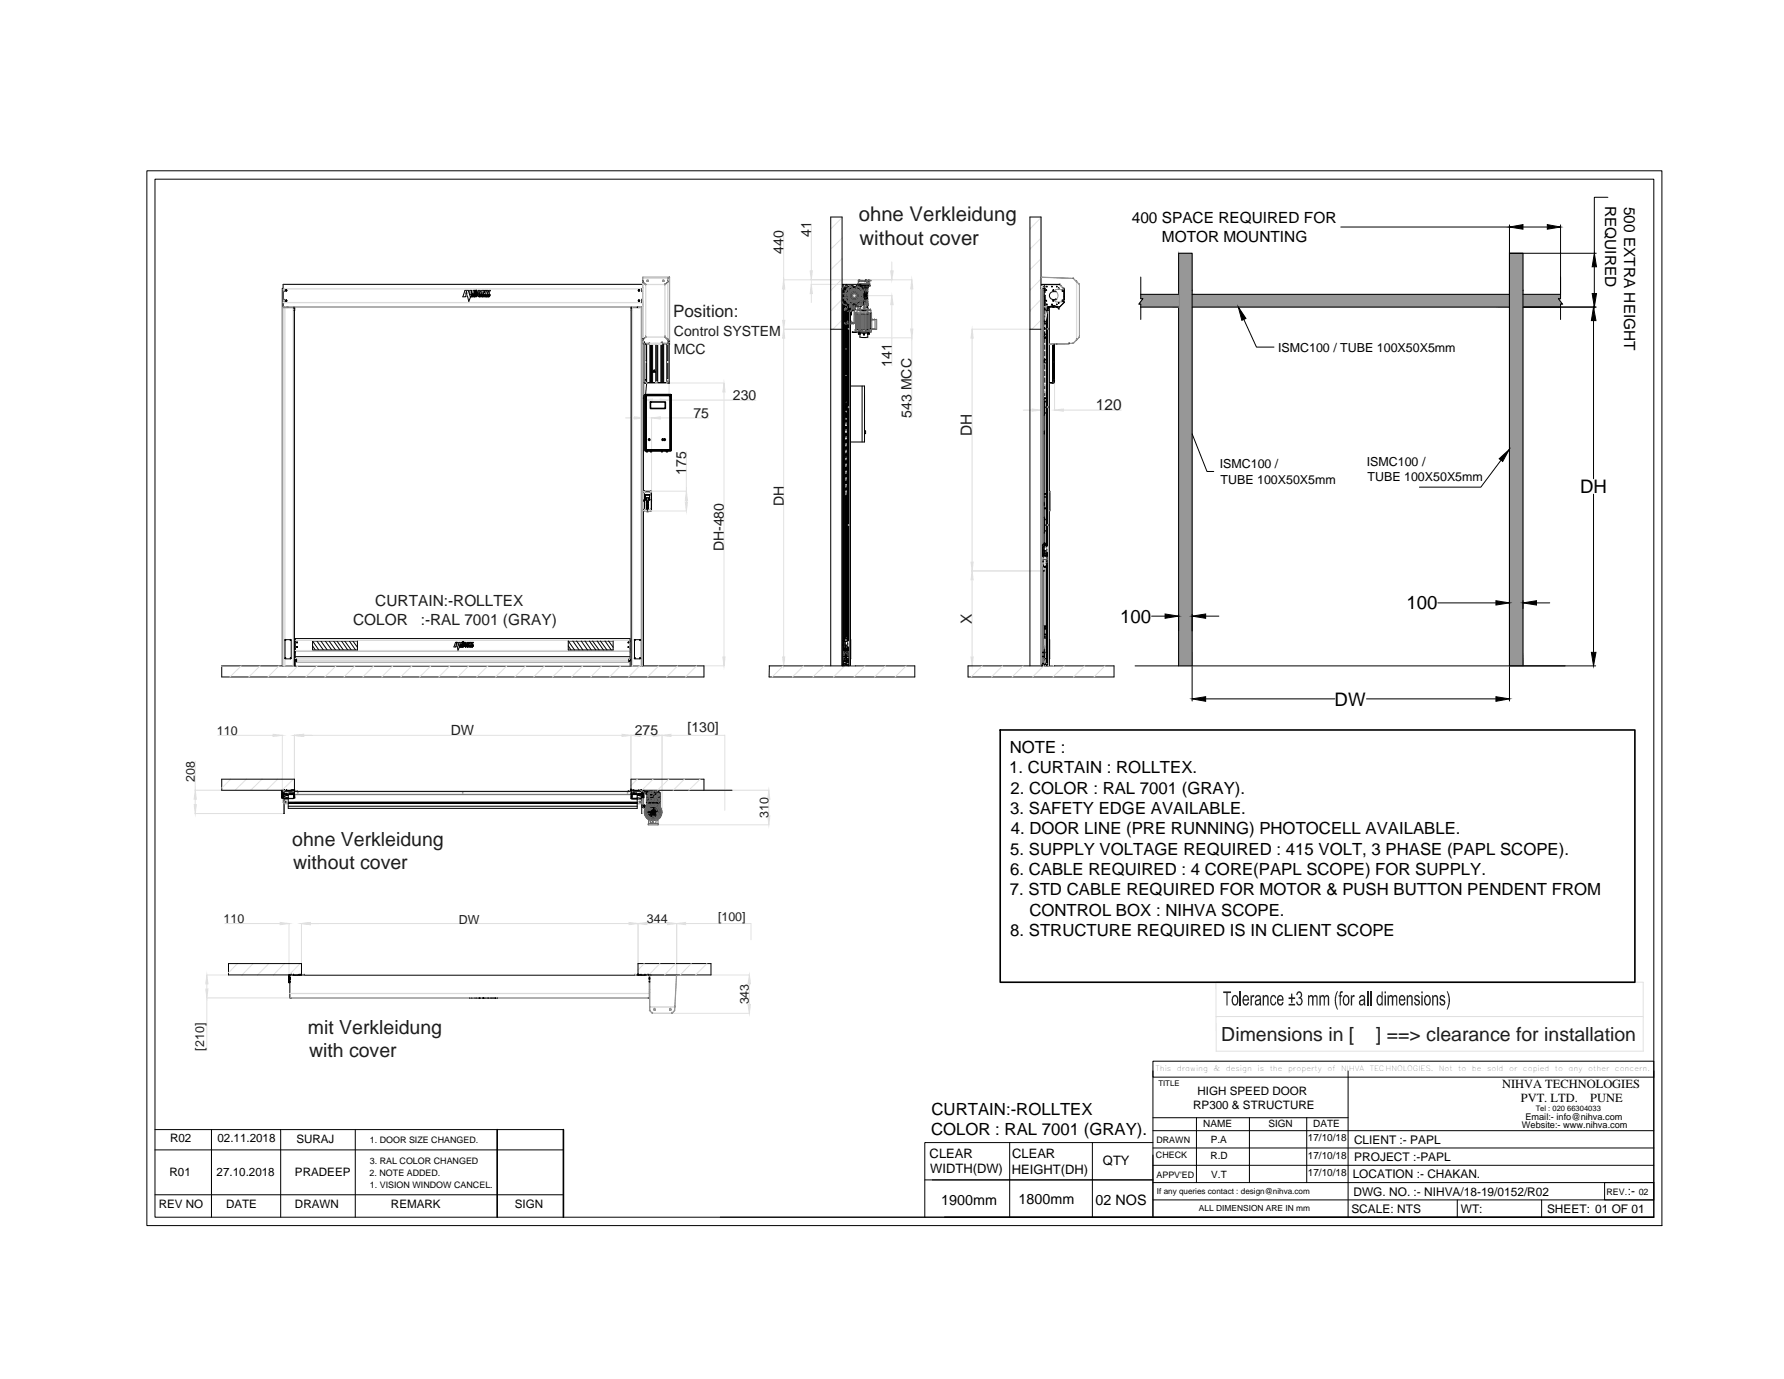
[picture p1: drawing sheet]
<svg xmlns="http://www.w3.org/2000/svg" width="279mm" height="216mm" viewBox="0 0 279 216" stroke-linecap="round" stroke-linejoin="round" font-family="sans-serif">
<defs><g id="words">
<g font-size="3.2" fill="#1d1d1d">
<text x="134.5" y="34.6">ohne Verkleidung</text>
<text x="134.6" y="38.4">without cover</text>
</g>
<g font-size="3" fill="#1d1d1d">
<text x="45.8" y="132.5">ohne Verkleidung</text>
<text x="45.9" y="136.1">without cover</text>
<text x="48.2" y="161.9">mit Verkleidung</text>
<text x="48.4" y="165.5">with cover</text>
<text x="191.3" y="162.9">Dimensions in [</text>
<text x="215.5" y="162.9">] ==&gt; clearance for installation</text>
</g>
<g font-size="2.9">
<text x="247.5" y="77.2">DH</text>
<text x="220.3" y="95.4">100</text>
<text x="175.4" y="97.5">100</text>
<text x="209" y="110.5">DW</text>
</g>
<text font-size="2.7" fill="#1d1d1d" x="105.4" y="49.7">Position:</text>
<g font-size="2.6">
<text x="158.1" y="117.8">NOTE :</text>
<text x="158" y="121">1. CURTAIN : ROLLTEX.</text>
<text x="158.3" y="124.2">2. COLOR : RAL 7001 (GRAY).</text>
<text x="158.2" y="127.4">3. SAFETY EDGE AVAILABLE.</text>
<text x="158.3" y="130.6">4. DOOR LINE (PRE RUNNING) PHOTOCELL AVAILABLE.</text>
<text x="158.2" y="133.8">5. SUPPLY VOLTAGE REQUIRED : 415 VOLT, 3 PHASE (PAPL SCOPE).</text>
<text x="158.2" y="137">6. CABLE REQUIRED : 4 CORE(PAPL SCOPE) FOR SUPPLY.</text>
<text x="158.2" y="140.2">7. STD CABLE REQUIRED FOR MOTOR &amp; PUSH BUTTON PENDENT FROM</text>
<text x="161.2" y="143.4">CONTROL BOX : NIHVA SCOPE.</text>
<text x="158.2" y="146.6">8. STRUCTURE REQUIRED IS IN CLIENT SCOPE</text>
<text x="145.8" y="177.7">COLOR : RAL 7001 (GRAY).</text>
<text x="145.9" y="174.6">CURTAIN:-ROLLTEX</text>
</g>
<g font-size="2.4">
<text x="177.3" y="34.9">400 SPACE REQUIRED FOR</text>
<text x="251.4" y="32.2" transform="rotate(90 251.4 32.2)">REQUIRED</text>
<text x="254.4" y="32.4" transform="rotate(90 254.4 32.4)">500 EXTRA HEIGHT</text>
<text x="182" y="37.9">MOTOR MOUNTING</text>
</g>
<g font-size="2.4" fill="#1d1d1d">
<text x="171.6" y="64.2">120</text>
<text x="152.2" y="68.2" transform="rotate(-90 152.2 68.2)">DH</text>
<text x="58.8" y="94.9">CURTAIN:-ROLLTEX</text>
<text x="55.3" y="97.8">COLOR</text>
<text x="65.9" y="97.8">:-RAL 7001 (GRAY)</text>
<text x="152.2" y="97.6" transform="rotate(-90 152.2 97.6)">X</text>
</g>
<g font-size="2.2" fill="#1d1d1d">
<text x="122.7" y="39.7" transform="rotate(-90 122.7 39.7)">440</text>
<text x="127.1" y="37.2" transform="rotate(-90 127.1 37.2)">41</text>
<text x="105.6" y="52.6">Control SYSTEM</text>
<text x="105.5" y="55.4">MCC</text>
<text x="139.7" y="57.4" transform="rotate(-90 139.7 57.4)">141</text>
<text x="108.6" y="65.4">75</text>
<text x="114.8" y="62.6">230</text>
<text x="142.8" y="65.4" transform="rotate(-90 142.8 65.4)">543 MCC</text>
<text x="107.5" y="74.3" transform="rotate(-90 107.5 74.3)">175</text>
<text x="122.7" y="79.2" transform="rotate(-90 122.7 79.2)">DH</text>
<text x="113.3" y="86.3" transform="rotate(-90 113.3 86.3)">DH-480</text>
<text x="70.6" y="115.1">DW</text>
<text x="99.4" y="115.1">275</text>
<text x="107.7" y="114.7">[130]</text>
</g>
<g font-size="2.2">
<text x="147.4" y="188.7">1900mm</text>
<text x="159.5" y="188.5">1800mm</text>
<text x="171.6" y="188.6">02 NOS</text>
</g>
<g font-size="2">
<text x="145.6" y="181.3">CLEAR</text>
<text x="145.7" y="183.7">WIDTH(DW)</text>
<text x="158.5" y="183.8">HEIGHT(DH)</text>
<text x="158.5" y="181.3">CLEAR</text>
<text x="172.7" y="182.4">QTY</text>
</g>
<g font-size="1.9">
<text x="200.2" y="55.1">ISMC100 / TUBE 100X50X5mm</text>
<text x="191" y="73.3">ISMC100 /</text>
<text x="191.1" y="75.7">TUBE 100X50X5mm</text>
<text x="214.1" y="72.9">ISMC100 /</text>
<text x="214.2" y="75.3">TUBE 100X50X5mm</text>
<text x="235.3" y="170.3">NIHVA TECHNOLOGIES</text>
<text x="238.2" y="172.5">PVT. LTD.</text>
<text x="249.1" y="172.5">PUNE</text>
<text x="212.1" y="179.1">CLIENT :- PAPL</text>
<text x="211.9" y="184.5">LOCATION :- CHAKAN.</text>
<text x="212.1" y="181.8">PROJECT :-PAPL</text>
<text x="211.6" y="189.9">SCALE: NTS</text>
<text x="212" y="187.2">DWG. NO. :- NIHVA/18-19/0152/R02</text>
<text x="228.8" y="189.9">WT:</text>
<text x="242.3" y="189.9">SHEET: 01 OF 01</text>
<text x="254.9" y="187.1">:-</text>
</g>
<g font-size="1.9" fill="#1d1d1d">
<text x="34" y="115.1">110</text>
<text x="30.5" y="122.4" transform="rotate(-90 30.5 122.4)">208</text>
<text x="120.4" y="128.1" transform="rotate(-90 120.4 128.1)">310</text>
<text x="35" y="144.6">110</text>
<text x="71.9" y="144.6">DW</text>
<text x="101.3" y="144.6">344</text>
<text x="112.5" y="144.2">[100]</text>
<text x="117.3" y="157.3" transform="rotate(-90 117.3 157.3)">343</text>
<text x="32" y="164.5" transform="rotate(-90 32 164.5)">[210]</text>
</g>
<g font-size="1.8">
<text x="186.9" y="173.6">RP300 &amp; STRUCTURE</text>
<text x="187.5" y="171.4">HIGH SPEED DOOR</text>
<text x="26.6" y="178.7">R02</text>
<text x="34.1" y="178.8">02.11.2018</text>
<text x="46.4" y="178.9">SURAJ</text>
<text x="26.6" y="184.1">R01</text>
<text x="33.9" y="184.1">27.10.2018</text>
<text x="46.2" y="184.1">PRADEEP</text>
<text x="24.9" y="189.2">REV NO</text>
<text x="35.4" y="189.1">DATE</text>
<text x="46.2" y="189.1">DRAWN</text>
<text x="61.2" y="189.1">REMARK</text>
<text x="80.6" y="189.2">SIGN</text>
</g>
<g font-size="1.6">
<text x="188.4" y="176.5">NAME</text>
<text x="189.6" y="178.9">P.A</text>
<text x="198.6" y="176.5">SIGN</text>
<text x="204.8" y="178.7">17/10/18</text>
<text x="205.7" y="176.5">DATE</text>
<text x="189.6" y="181.5">R.D</text>
<text x="189.7" y="184.4">V.T</text>
<text x="204.8" y="181.4">17/10/18</text>
<text x="204.8" y="184.1">17/10/18</text>
</g>
<g font-size="1.4">
<text x="57.9" y="178.9">1. DOOR SIZE CHANGED.</text>
<text x="181.1" y="179">DRAWN</text>
<text x="238.4" y="176.6">Website:- www.nihva.com</text>
<text x="238.9" y="175.4">Email:- info@nihva.com</text>
<text x="57.9" y="184.2">2. NOTE ADDED.</text>
<text x="57.9" y="186">1. VISION WINDOW CANCEL.</text>
<text x="57.9" y="182.2">3. RAL COLOR CHANGED</text>
<text x="181" y="181.3">CHECK</text>
<text x="181.1" y="184.4">APPV'ED</text>
<text x="251.6" y="187.1">REV.</text>
<text x="256.6" y="187.1">02</text>
</g>
<g font-size="1.3">
<text x="181.2" y="187">If any queries contact : design@nihva.com</text>
<text x="187.8" y="189.6">ALL DIMENSION ARE IN mm</text>
</g>
<g font-size="1.2">
<text x="181.4" y="170">TITLE</text>
<text x="240.5" y="174">Tel : 020 66304033</text>
</g>
<g font-size="1.1">
<text x="181" y="167.7">This</text>
<text x="184.3" y="167.7">drawing</text>
<text x="190.1" y="167.7">&amp;</text>
<text x="192" y="167.7">design</text>
<text x="197" y="167.7">is</text>
<text x="198.8" y="167.7">the</text>
<text x="201.7" y="167.7">property</text>
<text x="207.9" y="167.7">of</text>
<text x="210" y="167.7">NIHVA</text>
<text x="214.5" y="167.7">TECHNOLOGIES.</text>
<text x="225.4" y="167.7">Not</text>
<text x="228.4" y="167.7">to</text>
<text x="230.5" y="167.7">be</text>
<text x="232.9" y="167.7">sold</text>
<text x="236.3" y="167.7">or</text>
<text x="238.5" y="167.7">copied</text>
<text x="243.5" y="167.7">to</text>
<text x="245.7" y="167.7">any</text>
<text x="248.7" y="167.7">other</text>
<text x="252.9" y="167.7">concern.</text>
</g>
<text font-size=".3" x="251.9" y="31">.</text>
</g></defs>
<!-- layer: DIMENSIONS -->
<g fill="none" stroke="#e1e1e1" stroke-width=".16">
<path d="M163 34v30.2M100.8 47.2v18.2M104.5 60h8.9M104.8 59.9v2.8M152.2 51.5h9.1M152.2 52.9v35.1M165.2 59.5v4.7M98 65.4h1.4M101.7 80h5.8M102 65.4v13.1M102.2 62.6h1.2M103.4 65.4h7.6"/>
<path d="M104.8 62.6h13.6M107.5 70.7v6.2h-5.5M107.5 78.3v.3M113.4 61.4v41.5M160.2 64.2h1.4M166.6 64.2h9M152.2 89.4h11.3M152.2 90.8v12.1M30.6 119.2v4.5M34.1 115.1h8.7M44.2 115.1v8.9M46.1 115.1v6.8"/>
<path d="M47.6 115.1h49.8M98.8 115.1v6.8M100.3 115.1h2M103.7 115.1v12.1M105.1 115.1h8.4M110.3 104.3h3.1M113.5 115.1v11.8M151.7 104.3h.5M30.5 123.7h4.2M30.5 127.4h14M30.6 125.1v.9M103 129.1h17.5"/>
<path d="M110.3 123.7h10.2M120.4 125.1v2.6M32.4 152.6h3.4M32.4 156.2h13M32.4 154v.8M32.4 156.2v8.2M35.2 144.6h8.7M45.3 144.6v8.3M47.2 144.6v6.3M48.6 144.6h49.9M99.9 144.6v6.3M101.3 144.6h3.2"/>
<path d="M105.2 158.7h12.2M106 144.6v8.1M107.4 144.6h10.2v2.5M111.4 152.6h6M117.4 154v3.3"/>
</g>
<!-- layer: 0 -->
<g fill="#e1e1e1" stroke="#e1e1e1" stroke-width=".16">
<path d="M107.3 78.6h.4l-.2 1.4z"/>
<path d="M107.5 76.9l.2 1.4h-.4z"/>
<path d="M99.4 65.3l1.4 .1-1.4 .2z"/>
<path d="M102 65.4l1.4-.1v.3z"/>
<path d="M100.8 62.6l1.4-.1v.3z"/>
<path d="M103.4 62.5l1.4 .1-1.4 .2z"/>
<path d="M113.2 102.9h.4l-.2 1.4z"/>
<path d="M113.4 60l.2 1.4h-.4z"/>
<path d="M152.1 102.9h.3l-.2 1.4z"/>
<path d="M152.2 89.4l.2 1.4h-.3z"/>
<path d="M152.2 51.5l.2 1.4h-.3z"/>
<path d="M152.1 88h.3l-.2 1.4z"/>
<path d="M161.6 64l1.4 .2-1.4 .2z"/>
<path d="M165.2 64.2l1.4-.2v.4z"/>
<path d="M46.1 115.1l1.5-.1v.3z"/>
<path d="M97.4 115l1.4 .1-1.4 .2z"/>
<path d="M42.8 115l1.4 .1-1.4 .2z"/>
<path d="M47.2 144.6l1.4-.2v.4z"/>
<path d="M98.5 144.4l1.4 .2-1.4 .2z"/>
<path d="M43.9 144.4l1.4 .2-1.4 .2z"/>
<path d="M32.4 152.6l.2 1.4h-.4z"/>
<path d="M32.2 154.8h.4l-.2 1.4z"/>
<path d="M30.4 126h.3l-.1 1.4z"/>
<path d="M30.6 123.7l.1 1.4h-.3z"/>
<path d="M99.9 144.6l1.4-.2v.4z"/>
<path d="M104.5 144.4l1.5 .2-1.5 .2z"/>
<path d="M106 144.6l1.4-.2v.4z"/>
<path d="M117.4 152.6l.1 1.4h-.3z"/>
<path d="M117.2 157.3h.3l-.1 1.4z"/>
<path d="M98.8 115.1l1.5-.1v.3z"/>
<path d="M102.3 115l1.4 .1-1.4 .2z"/>
<path d="M103.7 115.1l1.4-.1v.3z"/>
<path d="M120.4 123.7l.2 1.4h-.4z"/>
<path d="M120.2 127.7h.4l-.2 1.4z"/>
</g>
<g fill="none" stroke="#000" stroke-width=".16">
<path d="M44.3 45.2v59M44.3 45.2h-.1v59l.1 .1M44.4 48.1v56.1v-56h1.6M44.5 45.2v.5M44.5 46.8v.6M44.5 48.1v.1M44.9 48.1v.1M45.1 48.2v-.1v.1M45.1 48.1v.1M46 48.2h.1M46 48.1v56.1M46 48.2h.2"/>
<path d="M46.1 48.6v55.7M46.2 48.1v.5h-.2M72.8 45.5h.5l.4 1.1-.3 .6-.2-.9-.7 .2zM73 45.7l.1 .3h-.1zM73.6 45.5h.2v.4h.3v.2h-.5zM73.9 46.4h.1M74 46.3h.1M74 46.2h.1M74 46.2v.1M74 46.2h-.2v.2h.1M74 46.2h-.2l-.1 .3 .2-.1M74 46.3l-.1 .1"/>
<path d="M74 46.4h.1M74 46.4l.1 .1M74.1 46.3h.1M74.1 46.4h.1M74.1 46.3l-.1 .1M74.1 46.5h.1M74.1 46.2h.1M74.1 46.2v.1M74.2 46.4h.1M74.2 46.4h-.1M74.2 46.4l-.1 .1M74.2 46.3h.1"/>
<path d="M74.2 46.2h.1M74.2 46.2h-.1M74.2 46.3v.1M74.2 46.2v.1M74.3 46.3h.1M74.3 46.4h.1M74.3 46.2h.1M74.3 46.3l-.1 .1M74.3 46.2v.1M74.3 46.4l.1 .1M74.3 46.3v.1M74.4 46.3h.1"/>
<path d="M74.4 46.5h.1M74.4 46.2h.1M74.4 46.2l-.1 .1M74.4 46.2v.1M74.4 46.3l-.1 .1M74.4 46.4h.1M74.4 45.7h.1M74.4 45.9h.1M74.4 45.6h.1M74.4 45.8h.1M74.4 46.4h-.1M74.4 45.7l-.1-.1 .1 .1"/>
<path d="M74.4 45.8h-.1v.2l.1-.1M74.4 46.4v.1M74.4 45.8v.1M74.5 46.3h.1M74.5 46.2h.1M74.5 46.5h.1M74.5 46.2h-.1M74.5 46.3l-.1 .1M74.5 46.2v.1M74.6 45.7h.1M74.6 45.7v.1M74.6 46h.1"/>
<path d="M74.6 45.5h-.5v.6l.5-.1M74.6 45.5h.1M74.6 45.5v.2M74.6 45.6h.1M74.6 45.8h.1M74.6 46.5h.1M74.6 45.8v.2M74.7 46.3h.1M74.7 46.2l-.1 .1h.1M74.7 46.2h-.1l-.1 .3 .1-.2v.2l.1-.2M74.7 46.2h.1M74.7 46.2v.1"/>
<path d="M74.8 46.2h.1M74.8 46.2l-.1 .1M74.9 45.5h.3l.2 .6h-.2l-.1-.1-.4 .1zM75 46.4h.1M75 46.4v.1M75 46.5h.1M75 46.4h.2M75 45.6l.1 .2h-.1zM75.1 46.3h.1M75.1 46.2h.1M75.1 46.4h.1M75.1 46.2v.1"/>
<path d="M75.1 46.4l-.1 .1M75.1 46.3l.1 .1M75.2 46.2h.1M75.2 46.4h.1M75.2 46.3h.1M75.2 46.2l-.1 .1M75.2 46.3v.1M75.3 46.2l.1 .1zM75.4 46.3l.1-.1zM75.4 46.3l-.1 .2zM75.5 46.4h.1M75.5 45.5h.2l.2 .3v-.3h.2v.6h-.3l-.1-.4v.4h-.2z"/>
<path d="M75.5 46.4v.1M75.5 46.5h.1M75.5 46.3h.1M75.6 46.3h.1M75.6 46.4h.1M75.6 46.2h.1M75.6 46.2l-.1 .1M75.6 46.2v.1M75.6 46.2l.1 .1M75.6 46.3l.1 .1M75.7 46.4h.1M75.7 46.2h.1"/>
<path d="M75.7 46.3h.1M75.7 46.4h-.1M75.7 46.4l-.2 .1M75.7 46.3v.1M75.8 46.2h.2l-.3 .3 .2-.3zM76 46.2h.3h-.3l.2 .1-.2 .1 .1 .1h-.2zM76.1 45.5h.3l.1 .2 .1-.2h.2l-.2 .3v.3h-.3v-.3zM76.3 46.2v.2l.2-.2-.1 .3 .1-.2-.2 .2v-.2l-.2 .2zM76.4 46.5h.1M76.5 46.4h.1M76.5 45.7h.1M76.5 46.4v.1"/>
<path d="M76.5 46.5h.1M76.6 46.3h.1M76.6 46.4h.1M76.6 46.4l-.1 .1M76.6 46.3l.1 .1M76.6 46.2h.1M76.6 46.2v.1M76.6 46.3v.1M76.7 46.4h.1M76.7 46.2h.1M76.7 46.2h-.1v.1M76.7 46.4h-.1"/>
<path d="M98.8 48.1v56.2M98.8 48.6h.1M98.8 48.2h.1M98.9 48.1v56.1M99.8 48.1v.1M99.9 48.1v.1M99.9 48.1v.1v-.1M100 48.1v.1M100.1 48.1v.1M100.4 48.1v.1M100.5 45.2v.5M100.5 46.8v.6"/>
<path d="M100.5 48.1v.1M100.6 48.1v56.1v-56h-1.7M100.6 47.9h.1M100.6 47.5h.1M100.6 47.3h.1M100.6 47.1h.1M100.6 46h.1M100.6 45.7h.1M100.6 45.2h.1M100.6 45.1h.1M100.6 44.7h.1M100.6 48.1h-56.3v-3.6h56.3v59.7"/>
<path d="M100.6 53.7h.1M100.6 53.2h.1M100.6 44.1h.1M100.6 43.6h.1M100.6 43.4h.1M100.7 53.2h.1M100.7 44.1h.1M100.7 53.9h.1M100.7 44.1l.4 .5M100.8 53.9v50.3l-.2 .1M100.8 53.9v7.9M100.9 59.9h.1"/>
<path d="M100.9 53.9h.1M100.9 59.9h3.9M100.9 59.9h.4M100.9 60h.2M100.9 60h3.9M100.9 53.5v6.4M100.9 60h.1M101 53.9v6M101.1 56.7h.1M101 60h.1M101.1 52.8h.1M101.1 44.6h.1"/>
<path d="M101.1 53.9h.1M101.1 52.8l-.4 .4M101.1 44.5v.1M101.2 53.9v6M101.3 53.9v6M101.3 60l-.2 1.8M101.3 44l.1-.1 .1 .1M101.4 44.1h.1M101.7 53.8h1.9M101.7 53.8h.1M101.8 53.9v6M101.9 53.9v6"/>
<path d="M102 53.9v6M102.1 53.9v6M102.2 53.9v6M102.4 58l.1 .2zM102.5 58.2h.1M102.5 57.9l.2 .4h-.5zM102.5 58l.1 .2h-.3zM102.7 53.9v6M102.8 59.9h.2M102.8 53.9v6M102.9 53.9v6M103 53.9v6"/>
<path d="M103.5 53.9v6M103.6 53.8h-1.9M103.6 53.8h.1M103.6 53.9v6M103.7 53.5v6.4M103.7 53.9v6M103.8 44l.1-.1 .1 .1M103.9 53.9v6M103.9 44.1h.1M104.1 52.8h.1M104.2 52.8h.1M104.2 44.6h.1"/>
<path d="M104.2 52.8l.4 .4M104.2 44.5v.1M104.5 59.9h.1M104.5 59.9h.3M104.5 53.9v6M104.5 53.2h.1M104.5 44.1h.1M104.5 53.9h.2M104.6 59.5h.1M104.6 56.7h.1M104.6 53.9h.1M104.6 53.2h.1"/>
<path d="M104.6 44.1h.1M104.6 53.7h.1M104.6 44.1l-.4 .5M104.6 53.7l.1 .1v6.1M104.7 60h-.1M104.8 53.4v6.5M104.8 53.9h.1M104.8 53.5h.1M104.8 59.9h.1M104.8 43.4l-.2 .2M104.8 43.4h.1M161.3 51.5h1.7"/>
<path d="M163 45.2h.5v40v-.2M163.1 44.5h2.8M163.1 43.4v60.8M163.1 44.5l2.8 .1M163.2 45.2v59.1M163.2 44.6v59.6M163.4 45.2v40M163.5 45.2v40M163.5 52.7l.1 .1v9.8M163.5 46.2l.2 .1M163.5 45.4v.1M163.5 56.7h.1"/>
<path d="M163.5 56.5h.1M163.5 56.8h.1M163.5 56.4v.4M163.5 48.5h.1M163.6 47.6h.1M163.6 56.3l-.1 .1M163.6 50.2l-.1 .1M163.6 56.8h.1M163.6 56.3h.1M163.6 46.2l-.1 .2M163.6 45.4h.1M163.6 45.5h.1"/>
<path d="M163.6 45.4v.1M163.6 47.6v.2M163.6 48.5v1.8M163.6 50.6v.1M163.6 51.5h.1M163.6 52.4h.1M163.6 52.8v.1M163.6 51.4v.1M163.6 50.5v.2M163.6 52.3v.1M163.6 47.8h.1M163.6 50.8v12.3"/>
<path d="M163.6 50.8h.1M163.6 50.3h.2M163.6 49.7h.1M163.6 45.2l.1 .5zM163.7 50.8h.1M163.7 49.7h.1M163.7 56.8h.1M163.7 56.3h.1M163.7 52.7h.1M163.7 48.5h.1M163.7 51.5v-.1v.1M163.7 50.5v.2v-.1"/>
<path d="M163.7 52.3v.1M163.7 52.8v.1M163.7 50.3l.3-1.6-.3 1.6M163.7 50.3h.1M163.7 52.7v.2M163.7 52.9v9.5M163.7 48.5v1.7M163.7 50.2v.1M163.8 48.2v1.6M163.8 45.4v.1M163.8 47.1h.1M163.8 48.1v1.9"/>
<path d="M163.8 50v35.2M163.8 45.4h.1M163.8 47l.1 .1M163.8 48.6h.2M163.8 49.9v35.3M163.9 45.5h-.1M163.9 47.1h-.1M163.9 45.5h.1M163.9 47.1h.1M163.9 47.6v.1M163.9 48.6v36.6M164 47.9l.2 .3"/>
<path d="M164 47.9l-.2 .2M164 48.2l.1 .1M164.1 48.2v.1M164.1 48.2h.1M164.1 48l1.8 .1M164.1 48.6v2.8M164.1 51.6v12.1M164.2 48v.2h.2v56M164.2 48.2h.1M164.2 48.2v.4h-.1M164.2 48l1.7 .1M164.4 60h.6"/>
<path d="M164.4 59.9h.7M164.8 60h.1M164.9 53.9v6v-6M164.9 59.7h.1M164.9 47.9a.99 .99 0 0 0-.9 .8M164.9 47.9a1.04 1.04 0 0 0-1 .8M164.9 47.9h.1M164.9 59.9v-6v6M164.9 60h.1M164.9 47.9l.1 .2zM165 45.7a.61 .61 0 0 0-.6 .6 .61 .61 0 0 0 .6 .6M165 45.7h.4"/>
<path d="M165 47.9v.2v-.2M165 53.9v6M165.1 47.9l.4 .1M165.1 47.9l.4 .2M165.1 59.9v-6v6M165.1 59.9h.1M165.1 53.9h.1M165.1 59.5h.1M165.1 59.4h.1M165.1 56.6h.1M165.1 47.9h-.1M165.1 59.6h.1"/>
<path d="M165.1 56.7v.1M165.2 53.8v.1M165.2 56.6v.2M165.2 59.5v.1M165.3 46.8h.1M165.5 46.8l-.5 .1M165.5 53.9h.1M165.5 48.1l.3 .3M165.5 53.8h1.9M165.6 48.1l.3 .3M165.8 47.4v.1M165.8 45.1v.1"/>
<path d="M165.8 45.1h.1M165.8 47.5h.1M165.9 48.4h.1M165.9 44.5h.1M165.9 48h.1M166 44.5l.7 .8M166 44.6l.6 .6v2.2l-.6 .6M166.3 45.4v.1M166.3 47v.1M166.4 45.4v.2M166.4 47v.2M166.4 45.5h.2"/>
<path d="M166.4 47v.2h.2M166.4 47.1h.2M166.4 47h.2M166.4 45.6h.2M166.6 45.2h.1M166.6 47.3v.1M166.6 45.4h-.2v.2M166.6 47.3h.1M166.6 45.3h.1M166.6 47.4l-.6 .7M166.7 45.2v2.1M166.7 46.9v.1"/>
<path d="M166.7 47.2h.1M166.7 46.5h.1M166.7 45.5h.1M166.7 47.3l-.1 .1M167.4 53.8h.1M168.1 43.6h.1M168.1 53.7h.1M168.6 44.1h.1M168.6 53.2h.1M169.1 52.8h.1M169.1 44.5v.1M100.8 62.3h.1"/>
<path d="M100.8 62.5h.1M100.8 79.9h.1M100.8 80h.1M100.8 61.8h.3M100.8 78.5h.1M100.8 78.4h.1M100.8 77h.1M100.9 76.9h-.1M100.9 79.9h.1M100.9 77.1h.1M100.9 77h.1M100.9 79.7l.1 .1"/>
<path d="M100.9 77v.1M100.9 79.7v-2.5v2.5M101 78.2l.1 .1h.6M101 77.1l-.1 .1M101 77.9h.7M101.1 61.7l-.1 .1M101.1 78.1l-.1 .1M101.1 78.3h.1M101.1 78.1h.1M101.1 77.5h-.1M101.1 78.2h.1M101.1 77.5h.6"/>
<path d="M101.1 79.9v.1M101.2 78.1h.1M101.2 80h.1M101.2 78.7l.1 .1M101.2 79.7h.1M101.2 79.2h.1M101.2 78v.1M101.2 78.2h.1M101.2 78l-.2 .1M101.2 78.5v.2M101.2 78.9v.3M101.2 79.4v.3"/>
<path d="M101.3 78.4l-.1 .1M101.3 79.3l-.1 .1M101.3 78.9h-.1M101.3 79.6v.1M101.3 79.4h.2M101.3 79.3h.2M101.3 78.9h.2M101.3 78.4h.2M101.3 78.1v.1M101.3 78.5v.2M101.3 79.4v.3M101.3 78.9v.3"/>
<path d="M101.3 80v.1h.2v-.1M101.3 79.7h.2M101.3 79.2h.2M101.3 78.7h.2M101.3 78.6h.2l-.1 .1zM101.3 78.5h.2M101.4 79.4l.1 .2-.1 .1zM101.5 78.5h.1M101.5 79.4h.1M101.5 78.9v.1M101.5 78.7h.1M101.5 79.6v.1"/>
<path d="M101.5 79.2h.1M101.5 78.4l.1 .3M101.5 79.3l.1 .1M101.5 78.9l.1 .3M101.5 78.5v.2M101.5 79v.2M101.5 79.4v.3M101.6 80h.1M101.6 78.1l-.1 .1M101.6 78.7l-.3 .1M101.6 79.7h-.3M101.6 79.2h-.1"/>
<path d="M101.6 78.3h.1M101.6 79.4v.3M101.6 78.1h.1M101.6 79.9v.1M101.7 80h.1M101.7 78.2h.1M101.7 78.1h.1M101.7 77.5h.1M101.7 78v.1M101.7 77.4l.1 .1v.7M101.7 78l-.2 .1M101.7 77.4h-.7v.8"/>
<path d="M101.7 77.5h-.6v.4h.6M101.7 77.5v.4M101.8 77.1l.1 .1M101.8 79.8h-.8h.8M101.8 77.1h-.8h.8M101.8 77.5v.4M101.8 78.1v.1M101.8 78.2l-.1 .1M101.9 79.9h.1zM101.9 77h.1zM101.9 77h.1M101.9 79.9h.1"/>
<path d="M101.9 79.7l-.1 .1M101.9 76.9h.1M101.9 77.1h.1M101.9 79.7v-2.5v2.5M101.9 76.9l.1 .1v3h-.1M101.9 76.9h-1.1v3.1h1.1M101.9 77v.1M101.9 80h.1M102 79.9h.1M102 77h.1M102 78.5h.1M102 78.4h.1"/>
<path d="M163.5 65h.1v12.3M163.5 79h.1M163.5 78.8h.1M163.5 67.9h.1M163.5 67.6h.1M163.5 78.7l.1 .4M163.6 62.5h-.1M163.6 79.1h.1M163.6 78.7h.1M163.6 68h.1M163.6 67.5h.1M163.6 77.4v2.2"/>
<path d="M163.6 62.9h.1M163.6 63.7v.1M163.6 64.6v.1M163.6 79.6v1.4M163.6 77.8v.1M163.6 77.3v.1M163.6 79.5v.1v-.1M163.6 62.3v.1M163.6 62.8v.1M163.6 63.1h.1M163.6 62.6h.2M163.6 62h.1"/>
<path d="M163.6 77.8h.1M163.6 67.5h-.1l.1 .5M163.6 78.6l-.1 .1M163.7 63.1h.1M163.7 62h.1M163.7 79.1h.1M163.7 78.6h.1M163.7 68h.1M163.7 67.5h.1M163.7 65h.1M163.7 63.7v.1M163.7 62.8h.1"/>
<path d="M163.7 64.6v.1M163.7 77.2v.2M163.7 79.5v.2M163.7 62.9h.1M163.7 77.8v.1M163.7 62.8v.1M163.7 62.3v.1M163.7 77.3v2.3M163.7 78.7h.1M163.7 62.4v.2M163.7 65v12.3M163.7 79.6v1.4"/>
<path d="M164.1 63.9v18.3M164.4 80h.1M164.4 76.9h.1M164.4 76.9v3.1M163.3 87v.1M163.3 86.9h.1M163.3 86.4h.1M163.3 86.3h.1M163.3 86.2h.1M163.3 86.1h.1M163.3 86h.1M163.3 85.7h.1"/>
<path d="M163.3 87.1l.2 2.3M163.3 87.1h.1M163.3 87h.1M163.3 85.5v1.5M163.3 86.6h.1M163.3 85.6v1.1M163.3 86.7h.1M163.3 87.2h.1M163.3 87.2h.2M163.3 87.1h.2M163.3 87.2l.1 .6M163.4 85.5l-.1 .1"/>
<path d="M163.4 86.8l-.1 .2M163.4 87.9v.4M163.4 85.5h.1M163.4 87.8h.1M163.4 87.4h.1M163.4 85.5h.5M163.4 86.7v.1M163.4 85.3v.2M163.4 87.2v.5M163.4 87.9v.3M163.4 88.6v13.5M163.4 88.4l.1 .1v.1v.1"/>
<path d="M163.4 88.4h.1M163.4 85.5v1.3h.5M163.4 88.4l.1 1M163.4 89.4h.1M163.4 88.3l.3 .2M163.5 87h.1M163.5 86.9l-.1 .1M163.5 88.7h.1M163.5 88.6h.3M163.5 85.5h.1M163.5 88.5h.1M163.5 87.1h.1"/>
<path d="M163.5 89.4h.1M163.5 85.5v.1M163.5 85.2v.3M163.5 87v.1M163.5 87.4v1.1M163.5 88.7v15.5M163.5 83.4v1.6M163.5 88.8h.1M163.5 85.1l-.2 .3M163.5 99.9h.1M163.5 88.6v.1M163.5 88.7h.3"/>
<path d="M163.5 87.4h.1M163.5 87h-.1v-.2h.5v.2h-.1M163.5 88.6h.1M163.5 85.1v.1M163.5 87.2h.1M163.5 88.5v.1v.2M163.5 88.8v15.4h-.5M163.5 99.5h.3M163.5 98.5h.3M163.5 88.8l.1-.1 .2 .1M163.5 85.5v1.4M163.5 87.3v1.2"/>
<path d="M163.5 87.2l-.1 .6M163.5 86.7v.1M163.6 87.1h.1M163.6 97.9l-.1 .1M163.6 85.2l-.2 .1v.2M163.6 81h-.1M163.6 85.2v.2h.1h-.1M163.6 85.2h.1M163.6 88.4h.1M163.6 98.4h.1M163.6 86.9h.1M163.6 85.3h.1"/>
<path d="M163.6 87h.1M163.6 88.3h.1M163.6 88.2l.1-1.1v1.4M163.6 98.5h.1M163.6 88.8h.1v9.2h-.1zM163.6 99.9h.1M163.6 98.5v-.2h.1v.2M163.6 81.3v.1M163.6 82.2v.1M163.6 83.1v.1M163.6 88.3v.1M163.6 88.5h.1"/>
<path d="M163.6 98.1v.1M163.6 99.7v.1M163.6 99.9v1.2M163.6 87.2l-.2 .8M163.6 87.2l-.1 1.1 .1 .2M163.6 87.8h.1M163.6 87.9h.1M163.6 88.1h.1M163.6 85.4h.1M163.6 85.4v-39.1l.1 39.1M163.6 87v.1l.1-.1M163.6 86.7h.1"/>
<path d="M163.6 86.7v-.5h.1v.5M163.6 85.5v.1l.1-.1M163.6 88.4l.1 .1M163.6 86.7v.1M163.6 86.8v.1M163.7 87h.1M163.7 88.5h.1M163.7 87.8h.1M163.7 87.9h.1M163.7 88.1h.1M163.7 85.4h.1M163.7 85.2h.1"/>
<path d="M163.7 85.1l.2 .1 .1 .2M163.7 88.6h.1M163.7 88.7h.1M163.7 83.5h.1M163.7 81h.1M163.7 86.7v.1M163.7 86.8v.1M163.7 87.2v.9M163.7 88.1l-.1 .2M163.7 82.2v.1M163.7 81.3v.1M163.7 83v.2"/>
<path d="M163.7 97.9v.1M163.7 85.2l.1 .1 .1 .2M163.7 98.4h-.1h.1M163.7 86.9h.1M163.7 98.4h.1M163.7 85.3h.1M163.7 98.5h.1M163.7 87.2l.2 .8M163.7 83.1v.1M163.7 83.5v1.7M163.7 85.2v.2M163.7 98.1v.1"/>
<path d="M163.7 99.7v.1M163.7 99.9v1.2M163.7 99.4h.1M163.7 88.6v.1M163.7 99.9h.1M163.7 88.5l.1 .1M163.8 88.8h-.1M163.8 87.1h.1M163.8 88.8v15.4l.3 .1M163.8 85.2h.1M163.8 87.3v1.2h-.1M163.8 88.8h.1"/>
<path d="M163.8 88.7h.1M163.8 88.6h.1M163.8 87.2h.1M163.8 88.5h.1M163.8 87.2h.2M163.8 87.2l.1 .6M163.8 85.2v.3M163.8 86.8v.1M163.8 87v.1M163.8 88.5v.1M163.8 88.7h-.1M163.8 86.9v.1"/>
<path d="M163.8 87h.1M163.8 87.1h.2M163.8 86.8v.1h-.3M163.8 87.2v.1M163.8 87.4v1.1M163.8 88.7v15.5M163.8 88.6v.2M163.9 88.3l-.2 .2M163.9 87.9h.1M163.9 85.5v.1M163.9 86.8h.1M163.9 87.9v.1"/>
<path d="M163.9 85.5h.1M163.9 86.7h.1M163.9 87h.1M163.9 87.8h.1M163.9 85.5v1.3M163.9 85.3v.2M163.9 87.2v.5M163.9 87.9v.3M163.9 88.4v13.7M163.9 88v.3M164 88.3l-.3 .4M164 85.7h.1"/>
<path d="M164 87.1h.1M164 86.6h.1M164 87.2h.1M164 86.9v.1M164 87.2l-.1 .6M164 87h.1M164 86.5h.1M164 86.4h.1M164 86.3h.1M164 86.2h.1M164 85.8h.1M164 85.5v1.4"/>
<path d="M164 87.1v1.2M164 85.5v1.5M34.7 104.3h75.6v1.7h-75.6zM44.6 103l.1 .2h.8M44.6 100.2v2.9M44.7 100.1l-.1 .1M44.7 103h.1M44.7 100.1h.8M45.5 100.1l.1 .1M45.6 100.2v2.8l-.1 .2M46.1 104.2h.1M46.1 102.2h.1"/>
<path d="M46.1 101.6h.1M46.1 100.4h.1M46.1 100.2h.1M46.1 100h.1M46.2 100.4v1.8M46.2 104.2h52.5M46.2 104.3v-4.3h52.5v4.3M46.2 103.3h.3v.3h52v-.3h.2M46.2 102.8h52.5M46.2 101.9h52.5M46.3 103.4h.1M46.3 103.4l.1 .2"/>
<path d="M46.3 103.3l.1 .2M46.3 103.3v.1M46.4 103.3h.1M46.4 103.6h.1M46.4 103.5h.1M46.4 103.3v.3v-.1M49 101.1l.4 .7M49 100.4l.9 1.4M49 100.4h7v1.4h-7zM49.6 100.4l1 1.4M50.3 100.4l.9 1.4M50.9 100.4l1.1 1.4"/>
<path d="M51.5 100.4l1 1.4M52.3 100.4l.9 1.4M52.8 100.4l1 1.4M53.5 100.4l1 1.4M54 100.4l1 1.4M54.7 100.4l1 1.4M55.3 100.4l.7 .9M71.3 100.6h.4l.2 .7-.2 .5-.1-.6-.5 .1zM71.5 100.7h.1M71.5 100.7l.1 .3h-.2zM71.9 100.6h.2v.3h.1v.1h-.3zM72.1 101.2h.1"/>
<path d="M72.1 101.3h.1M72.2 101.1h.1M72.2 101.2h.1M72.2 101.1l-.2 .1h.3l.1-.1M72.2 101.1l-.1 .1M72.2 101.3h.1M72.2 101.2l-.1-.1-.1 .2h.1M72.2 101.2v.1M72.2 101.1l-.1 .2M72.3 101.1h.1M72.3 101.2h.1M72.3 101.2l-.1 .1"/>
<path d="M72.3 101.1v.1M72.4 101.3h.1M72.4 101.2h.1M72.4 101.1h.1M72.4 101.2v.1M72.4 100.7h.1M72.4 100.8l.1 .1zM72.4 100.9h.1M72.4 100.8h.1M72.4 101.1v.1l-.2-.1v.1M72.5 101.1h.1M72.5 100.9h.1"/>
<path d="M72.5 100.7h.1M72.5 101.2h.1M72.5 101.2l-.1 .1M72.5 100.7h-.1M72.5 101.1v.1v-.1M72.6 100.8h.1M72.6 100.6h.1M72.6 101h.1M72.6 101.3h.1M72.6 100.7h.1M72.6 100.7v-.1h-.4v.4h.4M72.6 100.8l.1 .1"/>
<path d="M72.6 100.7v.1M72.7 101.1h.1M72.7 100.9h.1M72.7 101.2h.1M72.7 100.9l-.1 .1M72.7 101.1v.1M72.7 101.1h-.1l-.1 .2 .2-.1M72.7 101.1l-.1 .1 .1-.1M72.8 100.6h.2l.2 .4h-.5zM72.9 101.2h.1M72.9 101.3h.1M72.9 101.1h.1"/>
<path d="M72.9 100.7v.1zM72.9 101.1v.1M73 101.2h.1M73 101.1h.1M73 101.1v.1M73 101.1h-.1M73.1 101.3h.1M73.1 101.1v.1zM73.1 101.2v.1v-.1M73.1 101.2l.2-.1zM73.2 101.2h.1M73.2 101.3h.1"/>
<path d="M73.2 100.6h.2l.1 .2v-.2h.1v.4h-.2l-.1-.3v.3h-.1zM73.2 101.2v.1M73.3 101.2h.1M73.3 101.1h.1M73.3 101.1v.1M73.3 101.2l-.1 .1M73.4 101.1h.1M73.4 101.3h.1M73.4 101.1h.3l-.2 .1h.2l-.2 .1 .1-.2-.2 .2zM73.6 101.2h.1M73.7 101.3h.1M73.7 101.2h.1"/>
<path d="M73.7 100.6h.1l.1 .1 .1-.1h.1l-.1 .4h-.2zM73.8 101.3h.1M73.8 101.1v.1l.1-.1-.1 .2 .1-.2-.1 .2v-.2l-.1 .2zM73.9 100.7h.1M73.9 101.2h.1M73.9 101.2v.1M73.9 101.3h.1M74 101.2h.1M74 101.3h.1M74 101.1h.1M74 101.1v.1M74 101.1l-.1 .1h.2h-.2"/>
<path d="M74 101.2v.1M74.1 101.1h.1M74.1 101.2h.1M89 100.4h7v1.4h-7zM89 101.1l.4 .7M89 100.4l1 1.4M89.7 100.4l1 1.4M90.3 100.4l1 1.4M91 100.4l1 1.4M91.6 100.4l1 1.4M92.3 100.4l1 1.4M92.8 100.4l1 1.4"/>
<path d="M93.5 100.4l1 1.4M94 100.4l1.1 1.4M94.8 100.4l.9 1.4M95.3 100.4l.7 .9M98.5 103.6h.1M98.6 103.3h.1M98.6 103.6h.1M98.6 103.5h.1M98.6 103.5v.1M98.7 103.4h.1M98.7 103.4l-.1 .1M98.7 103.4l-.1-.1 .1 .1"/>
<path d="M98.7 103.4l-.1 .2M98.7 102.2h.1M98.7 101.6h.1M98.7 100.4h.1M98.7 100.2h.1M98.7 100h.1M98.7 101.5v.1M98.8 100.4v1.8M98.8 104.2l.1 .1M99.3 103l.1 .2h.9M99.4 100.2v2.9M99.4 100.1l-.1 .1"/>
<path d="M99.5 100.1h.8M100.2 103h.1M100.2 100.1l.1 .1M100.3 100.2v2.8l-.1 .2M151.6 104.3h22.9v1.7h-22.9zM161.3 104.3v-70.3h1.7v70.3M163.1 104.2v.1M163.2 104.3h.1M163.4 102.3v.4M163.4 102.9v1M163.4 104v.2M163.5 102.4h.3h-.3"/>
<path d="M163.5 101.7h.3M163.5 104h.1h.2M163.6 101.2v.1M163.6 103.5v.1M163.6 103.7v.3M163.6 101.7h.1M163.6 101.7l.2 .1M163.7 101.2v.1M163.7 103.5v.1M163.7 103.7v.3M163.8 103.1l-.3 .1M163.8 103.9h.1"/>
<path d="M163.8 103.9l.1 .1 .1-.1M163.8 103.9h.2M163.9 102.3v1.5M163.9 103.9v.1M163.9 104v.2M164 103.9h.1M164.1 104.2v-21.9v22M164.4 100.1v3.1M165.2 104.2v.1M34.7 122h11.4v1.7h-11.4zM44.2 124.8h.1M44.2 123.8v.5"/>
<path d="M44.2 124.4v.3M44.2 124.7h.1M44.2 124.5h.1M44.2 124.4h.1M44.2 124.3h.1M44.2 124h.1M44.2 123.8h.1M44.2 123.7v.1M44.3 124.8h.1M44.3 124.4h.1M44.3 124.9h.1M44.3 124.2h.1"/>
<path d="M44.3 124.3h.1M44.3 123.8v.4M44.3 124.3v.1M44.3 124.5v.2M44.3 124.7h.1M44.3 123.8h.1M44.3 124.4v.1M44.4 124.1h.1M44.4 124.7h-.1M44.4 124.7h.1M44.4 124.9h.1M44.4 124.4h.1"/>
<path d="M44.4 124.3h.1M44.4 124.7v.1M44.4 124.6h.1M44.4 124.8h.1M44.4 124.4l-.1 .1M44.4 124.2h.1M44.4 124.1v.1M44.4 124.6v.1M44.4 123.9h.1M44.5 125h.1M44.5 124v3.4h-.1M44.5 124.2h.2v.3h.2"/>
<path d="M44.5 124.2h.4M44.5 124.9v.1M44.5 124.7l.6 .3M44.5 124.4h.2M44.5 124.5h.1M44.5 123.8h.1M44.6 123.9l-.1 .1M44.6 124.5h.1M44.6 123.8h-.3M44.6 123.9h55.7M44.6 125.7l.1-.2 .1 .2M44.7 124.3v.1"/>
<path d="M44.8 124.5h.1M44.8 124.4h.1M44.8 124.3v.2M44.9 124.4v-.2v.2M44.9 124.4h.1M44.9 123.8h.1M44.9 124.3h-.2M44.9 124.4h1.2M45 124.2v.2zM45 124.4h.1M45 124.2h.3M45 124.5h.1"/>
<path d="M45 124.3h1.1M45 124.3v.1M45 124.2h.1M45 124.4v.1M45.1 124.5h.1M45.1 123.8h.5M45.1 125h.1M45.1 124.3v.1M45.1 124.4h54.7v2.2h-54.7zM45.1 125.7h54.7M45.1 126.2h54.7M45.1 125.8h54.7"/>
<path d="M45.1 125.6h54.7M45.2 124.3h.5M45.2 124.4h.1M45.3 124.2h.1M45.3 124.1l-.1 .1M45.3 124.1h.3M45.5 124.2v.1M45.5 124.1h.1M45.6 123.8h.1M45.6 124.1v.2M45.7 124.2v.1M45.7 124.3h.1"/>
<path d="M45.7 124.4h.1M45.8 123.8h.1M45.8 124.4h.1M45.9 124.2h.1M45.9 124.1l.2 .1M46 124.4h-.1M46 124.2h.1M46 124.4v.5l-.1 .1h-1.3M46 124v-.1v.3M46 124.1h-.2l.1 .1-.1 .1M46 124.4h.1M46 123.9v.3"/>
<path d="M46 123.9h.1M46 123.8h.1M46 124.8h.1M46 124.6h.1M46 124.4v.6h-1.4l.5 .1M46 124.1h.1M46 124.7h.1M46 124.7h.2M46.1 124.4h-.1M46.1 123.7h.1M46.1 124.2h.1M46.1 123.9h.1"/>
<path d="M46.1 125.6v.1M46.1 124.3h-.3M46.1 124.1v.1M46.2 124.4v.5M46.6 123.8v.1M98.4 123.8v.1M98.8 124.7h.1M98.8 124.3h.4M98.8 124.3h1.2M98.8 124.1l.1 .1M98.8 123.9h.1M98.8 125.6v.1"/>
<path d="M98.8 123.7h.1M98.9 124.2h.1M98.9 123.7h.1M98.9 123.8h.1M98.9 124.4h.1M98.9 124.9l.2 .1M98.9 124.6h.1M98.9 124.8h.1M98.9 123.9h.1M98.9 123.9v.3M98.9 124.4v.5l.2 .1h1.2M98.9 124.1h.1"/>
<path d="M99 124.2h.1M99 124.1l.2 .1M99 124v-.1v.3M99 124.4v.5M99 124.1v.1h-.2h.1M99.1 124.2h.1M99.1 124.2h.3M99.2 124.4h.1M99.2 124.3h.1M99.2 124.2h.1M99.2 124.2v.1M99.2 123.8h.1"/>
<path d="M99.2 124.3h.6M99.3 124.2l-.1 .1M99.3 123.8h.6M99.3 124.1h.1M99.6 124.1l.1 .1M99.6 124.1h-.2v.2M99.7 124.2h-.1M99.7 124.2h.3M99.8 124.4h.1M99.8 125h.1M99.8 124.3v.1M99.8 125l.5 .1h-1.4"/>
<path d="M99.9 124.5h.1M99.9 124.2h.1M100 124.3v.1M100 124.4h-.1M100 124.4h.1M100 124.4l-.2 .1M100 124.2v.2zM100 124.3h.1M100 124.4h-1.2v.6M100 123.8h.1M100.1 124.4h.1M100.1 124.2v.2v-.2"/>
<path d="M100.1 124.3h.2M100.1 124.5h.1M100.1 124.3v.2M100.2 124.5h.1M100.2 125.7v-.2l.1 .2M100.2 124.3v.1M100.3 124.4h.2M100.3 124.5h.1M100.3 123.9l.1 .1M100.3 123.8h.3M100.4 123.8h.1M100.4 125h-.1"/>
<path d="M100.4 124.5h.1M100.5 125h-.2M100.5 124v3.4h.1M100.5 124.2h-.4M100.5 124.2h-.2v.3h-.2M100.5 124.7l-.7 .3M100.5 124.9l-.1 .1M100.5 124.8h.1M100.5 124.1h.1M100.6 124.6h.1M100.6 124.3h.1M100.6 124.1h.1"/>
<path d="M100.6 123.9h.1M100.6 124.8h.1M100.6 124.9h.1M100.6 126.1h.1M100.6 124.7h.1M100.6 124.4h.1M100.6 126.1v.3h.2v-.3M100.6 124.3h.1v.1h-.1M100.6 126.1h.2M100.6 124.7v.1M100.6 124.2h.1M100.6 124.1v.1"/>
<path d="M100.6 124.6v.1M100.6 123.8h.1M100.7 124.8h.1M100.7 123.7v.1M100.7 124.7v.1M100.7 124.8h-.1M100.7 124.4h.1M100.7 124.3h.1M100.7 124.2h.1M100.7 124.7h.1M100.7 124.9h.1M100.7 123.8v.4"/>
<path d="M100.7 124.5v.2M100.8 126.1h.1M100.8 123.8v2.7M100.8 124.5h.1M100.8 124.4h.1M100.8 124h.1M100.8 124.3h.1M100.8 124.8h.1M100.8 124.1h.1M100.8 123.9l-.1 .1M100.9 126.4h.1M100.9 126.2v-.1l-.1 .3"/>
<path d="M100.9 126.2h.1M100.9 126.3h.1M100.9 126.2v.2M100.9 124l.5-.1v3.1M100.9 126.2v.1M100.9 126.1v.1M100.9 126.1v.3M100.9 126.1h.1M101 126.4h.1M101 126.1h.1M101 126.1v.3M101 126.2h.2v.1h-.2"/>
<path d="M101.2 124.4h.2v.6M101.2 124.1h.1M101.2 124.4h.1M101.2 124.1v.3M101.2 124.1h-.1v.2h.1M101.2 127.2a1.04 1.04 0 0 0 1.1 1 1.04 1.04 0 0 0 1-1M101.3 127.7v.1M101.3 127.7h.1M101.3 127.2h.1M101.3 127.1h.1M101.3 127.5h.1M101.3 124.5h.1"/>
<path d="M101.3 125.7v-1.6v1.6h.7M101.3 125.7h.1M101.3 125.3h.1M101.3 124.1h.1M101.3 125.7h2h-2M101.3 125.2h.1M101.3 125h.1M101.3 124.3h.1M101.3 125.2l.1 .1M101.3 126.2h.1M101.3 125.6h.1M101.3 126.5v-1.7v1.7"/>
<path d="M101.3 126.6h.1M101.3 124.8h.1M101.3 126.9h.1M101.3 124.7h.1M101.3 124.2v.8M101.3 124.9v.1M101.3 124.1v.2M101.3 124l.1 .1M101.3 124.3l.2 .1M101.3 124v.1M101.3 124v1M101.3 126.6l.1 .1"/>
<path d="M101.3 127.2v.5M101.3 124.8h.4M101.3 124.1h.2M101.3 125.6l.1 .1M101.3 125v1.2M101.3 124.1v.1M101.3 125l.1 .1-.1 .1h.1M101.4 126h.1M101.4 126.9h.1M101.4 125.3h.1M101.4 127.1h.1M101.4 127.2h.1"/>
<path d="M101.4 124.4h.1M101.4 125.2h-.1M101.4 125.2h.1M101.4 125h.1M101.4 124.7h.1M101.4 125.4h.1M101.4 126.1h.1M101.4 124.8h.1M101.4 125.1h.1M101.4 126.6h.1M101.4 127.7v-.5v.5M101.4 125.7h1.9"/>
<path d="M101.4 125.2l-.1 .3M101.4 126.6l-.1 .1M101.4 127.1v.1M101.4 127.2v.5M101.4 127.8l-.2 .1M101.4 124.2h1.9M101.4 127.7h.1M101.4 124.9h.1M101.4 124.2v.2M101.4 125.2v1M101.4 126.6v.2M101.4 123.9l.1 .1"/>
<path d="M101.4 124.1v.1M101.4 126.7h.1M101.4 126.5h.1M101.4 124.2v.1M101.4 124.1h.1M101.4 124.3v.1M101.4 124.3h.1M101.4 124.2h.1M101.4 124h.1M101.4 124.2l-.1 .1M101.5 124.1h.1M101.5 126.7a.91 .91 0 0 0 .3 1.2 .91 .91 0 0 0 1.3-.3"/>
<path d="M101.5 125.7h1.6l-1.6 .1M101.5 125.7h1.6M101.5 125.3h-.1M101.5 125.3h.1M101.5 127.1l.1 .1zM101.5 124.4h.2v-.5h-.1v.5M101.5 124h.1M101.5 126.7h.1M101.5 126.7a.87 .87 0 0 1 1.2-.3 .87 .87 0 0 1 .3 1.2M101.5 124.2h1.6h-1.6M101.5 127.9h.1M101.5 124.2h.1"/>
<path d="M101.5 125.7h.1M101.5 125.6v.1M101.6 125.8h.1M101.6 127.1h.1M101.6 127.2v-.1v.1M101.6 127.2h.1M101.6 124.8v2.4M101.6 125.8h.4M101.6 127.6h.1M101.6 127.7a.91 .91 0 0 1 0-1.2 .91 .91 0 0 1 1.3 0 .91 .91 0 0 1 .1 1.2M101.6 127.5l.1 .1M101.6 127.5l-.1 .1h.1"/>
<path d="M101.6 127.5h.1M101.6 127.7h1.4M101.6 126.6h.1M101.6 127.8h.1M101.7 126.5h-.1M101.7 124.3h.1M101.7 124.3h.6h-.6M101.7 125.8h.1M101.7 126v.1M101.7 124.5v.1M101.7 124.5h.1M101.7 125.9h.1"/>
<path d="M101.7 126.6h.1M101.7 126.8h.1M101.7 126h.1M101.7 125.3h.1M101.7 126.4h.1M101.7 124h.1M101.7 124.5h-.1M101.7 127.7h.1M101.7 127.8h.1M101.7 126.5h.1M101.7 127.6h.1M101.7 127.2h.2l.1 .2"/>
<path d="M101.7 127.1v.1M101.7 124.8h.1M101.7 124.8l-.1 .1M101.7 124.6h.1M101.7 124.9h.1M101.7 125.4h.1M101.7 124.1h.1M101.7 126.5v.1M101.7 126.1h.1M101.7 124h.4v.4h-.4M101.7 127.2h.2M101.7 124.9v2.3"/>
<path d="M101.7 126.8v.1M101.8 127.2h-.1M101.8 127.2h.1M101.8 124.7h.1M101.8 124.9h.2M101.8 125.8h.1M101.8 126.1h.1M101.8 124.4v2.6M101.8 126.1h-.1M101.9 124.7h.1M101.9 125.8h.1M101.9 124.7l-.4 .1v2.4"/>
<path d="M101.9 126.1h.1M101.9 126.4a1.25 1.25 0 0 0 0 1.4M101.9 127.6h.1M101.9 127.1a.4 .4 0 0 1 .4-.4 .4 .4 0 0 1 .4 .4M101.9 127.5h.1M101.9 127.2h.1M101.9 127.8l.3 .2M102 127.8l.1 .1M102 124.7h.1M102 125.8h.1M102 127.2v.1zM102 124.9v.6"/>
<path d="M102 125.7v.7M102 127.7h.1M102 126h-.1M102 126.6h.1M102 126.5l-.2 .4v.3M102 124.7h.2M102 126.6l.1 .2M102 126.8l-.1 .3M102 127.5h.1M102 126.8v.1M102 124.9h.2M102 126.1h.1"/>
<path d="M102 126.6l.2 .2M102 124.9v.9M102.1 126.6v1.1M102.1 124.7h.1M102.1 126.4v-.1a.91 .91 0 0 0-.3-.9l.2 .4v.6M102.1 124.8l-.4 .1M102.1 126.4l-.3 .8M102.1 124.3h.4M102.1 124.1h.4M102.1 124.7h-.1M102.1 127.5l-.1 .2M102.1 127.7h.1"/>
<path d="M102.1 125.3h.1M102.1 125.8h.1M102.1 127.8h.1M102.1 126.4h.1M102.1 127.7v.1M102.1 128h.1M102.1 125.8h.4M102.1 126.4h-.1a1.07 1.07 0 0 0-.1 1.4M102.1 126.6h.1M102.2 127.5h-.1M102.2 124.7h.1M102.2 124.9h.1"/>
<path d="M102.2 125.8h.1M102.2 126.6h.3a.53 .53 0 0 1 .3 .5 .53 .53 0 0 1-.3 .5M102.2 127.1v.1zM102.2 127.7h.3M102.2 124.9v1.5M102.2 127.6h.1M102.2 127.7h.1M102.2 125.3h.1M102.2 126.6h.1M102.2 126.6v.1M102.2 125h.2M102.2 126.4h.1"/>
<path d="M102.2 125.8h.2M102.2 127.1v.1M102.3 127l.1 .2h-.2M102.3 127.7h.1M102.3 125.8h.1M102.3 124.3h.7M102.3 126.4h.1M102.3 124.8l-.3 .1M102.4 127.7h.1M102.4 126.1h.1M102.4 125h.1M102.4 125.8h.1"/>
<path d="M102.4 125.3h.1M102.4 126.4h.1M102.4 126.6v.1M102.4 127.1l.1 .1zM102.4 126.5h.1M102.4 125v1.4M102.4 127.1v.1M102.4 127.6h.1M102.4 124.6h.1M102.4 126.8h-.3M102.4 127.8h.1M102.4 125.2v.1"/>
<path d="M102.4 125.2h.1M102.4 124.6v.1M102.4 126.4l.2 .1M102.4 126.6h.1M102.4 126.6a.53 .53 0 0 0-.7 .5 .53 .53 0 0 0 .7 .6M102.5 126.8h-.1M102.5 127.5h-.4l-.1 .2M102.5 124.7h.1M102.5 128h-.3h.3M102.5 125.8h.1M102.5 124.4v-.4v.4M102.5 126.4l-.5 .1"/>
<path d="M102.5 125v1.4h-.3M102.5 128h.1M102.5 127.6h-.1M102.5 127.7h.1M102.5 127.8h.1M102.5 126.4l-.1-.1 .2 .1a1.07 1.07 0 0 1 .1 1.4M102.5 127.5l.1 .2M102.5 127.7v.1M102.5 126.6v1.1M102.5 126.8l.2 .3M102.5 126.7h.1M102.5 124.8l-.3 .1"/>
<path d="M102.5 127.6h.1M102.5 126.8l.1 .1M102.6 125.6h.1M102.6 125.4h.1M102.6 124.7h.1M102.6 125.4v.3M102.6 125.7v.1M102.6 126.6l-.1 .2M102.6 127.7h.1M102.6 125.8h.5M102.6 127.8l-.2 .1M102.7 127.8l-.3 .2h.1"/>
<path d="M102.7 124.7h.1M102.7 125.8h.1M102.7 126.8h.1M102.7 127.1h.1M102.7 127.6h.1M102.7 126.4a1.25 1.25 0 0 1 0 1.4M102.7 126.9h.1M102.7 127.2h.1M102.7 127.5h.1M102.7 127.2h.2M102.8 124.7h.1M102.8 125h-.3"/>
<path d="M102.8 125.8h.1M102.8 124.9l-.4 .1M102.8 127.1h.1M102.8 127.2h.1M102.8 127h.1M102.9 126.5h.1M102.9 125.7h.1M102.9 125.8h.1M102.9 127.2h.1M102.9 127.2h-.1M102.9 127.8h.1M102.9 126.6h.1"/>
<path d="M102.9 126.1v.1M102.9 126.5v.1M102.9 127.1v.1M102.9 124.4h.1M102.9 126.2h.1M102.9 124.9h.1M102.9 126.2l-.1-.1 .1 .1M102.9 124h.1M102.9 124h-.4v.4h.4M102.9 124.2h.1M103 127.8h-.1M103 127h.3"/>
<path d="M103 124.5h.1M103 124.9h.1M103 126.6h.1M103 127.8h.1M103 123.9h.1v.5h-.1zM103 127.1h.1M103 127.6h.1M103 127.5l-.1 .1M103 126.2h.1M103 127.5h.1M103 127.2h.1M103 125.8h.1"/>
<path d="M103 125.2h.1M103 127v.1M103 127.5v.1M103 124.6h.1M103.1 126.9h.1M103.1 125.8h.1M103.1 126.1h.1M103.1 126h.1M103.1 125.4h.1M103.1 126.6h.1M103.1 124.4h.1M103.1 124.7h.1"/>
<path d="M103.1 126.4h.1M103.1 126.3h.1M103.1 127.1h.1M103.1 124.8h.1M103.1 125.9h.1M103.1 125.3h.1M103.1 124.6h.1M103.1 125.1h.1M103.1 125h.1M103.1 125.2h.1M103.1 125.5h.1M103.1 126.7h.1"/>
<path d="M103.1 123.9v.5M103.1 125v.1M103.1 125.2v.1M103.1 125.8v.1M103.1 126.5v.1M103.1 126.6v.1M103.1 124.4h.2M103.1 124h.1M103.1 125.6h-1.6h1.6M103.1 125.7h.1M103.1 124.2h.1M103.1 124h.2v.7"/>
<path d="M103.1 124.3h.2M103.1 124.1h.2M103.1 125.6v.1M103.2 127.2h.1M103.2 124.1v.1M103.2 128.2h.1M103.2 124.6h.1M103.2 124.2l.1 .1M103.2 124.8v1.7M103.2 126.4h.1M103.2 126.3h.1M103.2 126.2h.1"/>
<path d="M103.2 127.7h.1M103.2 125.6h.1M103.2 125.1h.1M103.2 124.9v.1M103.2 125.5h.1M103.2 124.9h.1M103.2 125.9h.1M103.2 124.7h.1M103.2 125.7h.1M103.2 125.8h.1M103.2 125.2h.1M103.2 124.7l.1 .1"/>
<path d="M103.2 124v.4M103.2 125.2v1M103.2 124.7v.1M103.2 124.1l.1 .1M103.2 124.8h.1M103.2 124.6l-.1 .1 .1 .1M103.3 124.7h.1M103.3 125.5h.1M103.3 126.4h.1M103.3 127.5h.1M103.3 127.4h.1M103.3 124.9h.1"/>
<path d="M103.3 125.3h.1M103.3 125.2h.1M103.3 124.8h.1M103.3 124.6h.1M103.3 125.4v.1M103.3 125.1h.1M103.3 125.9h.1M103.3 126.3h.1M103.3 125h.1M103.3 127.2h.1M103.3 127.7h.1M103.3 125.8h.1"/>
<path d="M103.3 127h.1M103.3 125.1l-.1 .1M103.3 125.6h.1M103.3 124.6h-.1M103.3 125.6h-.1M103.3 124.8v.1M103.3 124.7v.1M103.3 124.8v.7M103.3 127.4v.1M103.3 127.8l.1 .1M103.3 124.4h.1M103.3 127.7l-.1 .1"/>
<path d="M103.3 124.1h.1M103.3 127.1a1.04 1.04 0 0 0-1-1 1.04 1.04 0 0 0-1.1 1M103.3 124.1h-2h2M103.3 125.4h.1M103.3 124.3h.1M103.3 124.6v-.4v.5M103.3 125.7h.1M103.3 126.4v-1.4v1.4M103.3 124.1h-2v1.6M103.3 124.5h.1M103.3 124.9v1.3M103.3 127.2v.5"/>
<path d="M103.3 127.1h.1M103.3 124.1v1.6h-1.3M103.3 127.2h-.6l-.2 .2 .1 .3M103.4 126.7v.3M103.4 127.6h.1M103.4 126.8h.1M103.4 127.4v.1M103.4 127v.3M103.4 127.5h.1M103.4 126.9h.1M103.5 127.3h.1M103.5 127.2h.1"/>
<path d="M103.5 127h.1M110.3 123.7v-1.7h-11.5v1.7h15.9M35.8 150.9h11.4v1.7h-11.4zM45.3 152.9v.8M45.3 153.7h.1M45.3 153.4h.1M45.3 153.2h.1M45.3 152.9h.1M45.3 152.7v.2M45.3 153.3h.1M45.3 152.6v.1M45.4 153.7h.1"/>
<path d="M45.4 153.3h.1M45.4 153.2h.1M45.4 153.1h.1M45.4 153.1v.1M45.4 153.8h.1M45.4 152.6l-.1 .1M45.4 153.4h.1M45.4 153.7h-.1M45.4 152.7l-.1 .4M45.4 153.4l-.1 .2M45.4 153.2l-.1 .1M45.4 152.7v3.5h.1"/>
<path d="M45.4 152.7h56.4M45.5 156.3h56.1M45.6 152.7h.1M46 152.7h.1M46.8 152.7h.1M46.9 152.7h.1M47.1 152.6v.1M47.1 152.6h.1M47.2 152.6h.1M47.6 152.7h.1M73.5 156.2h4.4M73.9 156.2v.1"/>
<path d="M74.4 156.2v.1M74.6 156.2v.1M74.9 156.2v.1M75.1 156.2v.1M75.2 156.2v.1M75.6 156.2v.1M75.7 156.3h.1M75.7 156.2v.1M76 156.2v.1M76.3 156.2v.1M76.5 156.2v.1M76.6 156.2v.1"/>
<path d="M76.8 156.2v.1M77 156.2v.1M77.2 156.2v.1M77.5 156.2v.1M77.6 156.3h.1M77.7 156.2v.1M99.5 152.7h.1M99.9 152.6h.1M99.9 150.9h11.5v1.7h-11.5zM100 152.6h.1M100 152.6v.1M100.3 152.7h.1"/>
<path d="M100.4 152.7h.1M101 152.7h.1M101.1 152.7h.1M101.5 152.7h.1M101.7 153.7h.1M101.7 152.6h.1M101.7 153.4h.1M101.7 153.1h.1M101.7 153.3h.1M101.7 153.2h.1M101.7 152.7v3.5h-.1M101.7 155.3h.1"/>
<path d="M101.7 155h.1M101.7 153.8h.1M101.7 153.1v.1M101.7 158.2h.1M101.7 157.7h.1M101.7 157.6h.1M101.8 152.6h.1M102.2 158.6v.1M102.4 158.1h.2M102.5 158.1h.1M104.9 158.1h.2M104.9 158.1h.1"/>
<path d="M105 158.1h.1M105.2 158.6l.1 .1M105.7 157.7h.1M105.7 157.6h.1M105.7 158.2h-.1M105.9 152.7h.1"/>
<circle cx="44.8" cy="45.5" r=".11"/>
<circle cx="44.8" cy="47.1" r=".11"/>
<circle cx="44.8" cy="45.5" r=".06"/>
<circle cx="44.8" cy="47.1" r=".06"/>
<circle cx="100.1" cy="47.1" r=".11"/>
<circle cx="100.1" cy="45.5" r=".11"/>
<circle cx="100.1" cy="47.1" r=".06"/>
<circle cx="100.1" cy="45.5" r=".06"/>
<circle cx="101.1" cy="56.7" r=".06"/>
<circle cx="101.1" cy="59.5" r=".02"/>
<circle cx="104.6" cy="59.5" r=".06"/>
<circle cx="104.6" cy="56.7" r=".06"/>
<circle cx="163.6" cy="44.9" r=".11"/>
<circle cx="163.8" cy="45.4" r=".06"/>
<circle cx="163.8" cy="47.1" r=".06"/>
<circle cx="163.9" cy="44.9" r=".06"/>
<circle cx="163.9" cy="47.7" r=".06"/>
<circle cx="164.1" cy="51.5" r=".11"/>
<circle cx="164.1" cy="48.3" r=".06"/>
<circle cx="164.8" cy="47.7" r=".06"/>
<circle cx="164.8" cy="44.9" r=".06"/>
<circle cx="165" cy="47.1" r=".11"/>
<circle cx="165" cy="45.5" r=".11"/>
<circle cx="165.5" cy="47.7" r=".06"/>
<circle cx="165.5" cy="44.9" r=".06"/>
<circle cx="165.8" cy="45.1" r=".06"/>
<circle cx="165.8" cy="47.4" r=".06"/>
<circle cx="100.9" cy="77" r=".06"/>
<circle cx="100.9" cy="79.8" r=".06"/>
<circle cx="101.4" cy="79" r=".11"/>
<circle cx="101.4" cy="79" r=".06"/>
<circle cx="101.9" cy="79.8" r=".06"/>
<circle cx="101.9" cy="77" r=".06"/>
<circle cx="164.1" cy="63.8" r=".11"/>
<circle cx="163.7" cy="99.7" r=".06"/>
<circle cx="163.7" cy="99.3" r=".06"/>
<circle cx="163.7" cy="98.1" r=".06"/>
<circle cx="164.1" cy="82.2" r=".11"/>
<circle cx="44.7" cy="100.2" r=".06"/>
<circle cx="44.7" cy="103" r=".06"/>
<circle cx="44.7" cy="103" r=".02"/>
<circle cx="44.7" cy="100.2" r=".02"/>
<circle cx="45.5" cy="100.2" r=".06"/>
<circle cx="45.5" cy="103" r=".06"/>
<circle cx="45.5" cy="100.2" r=".02"/>
<circle cx="45.5" cy="103" r=".02"/>
<circle cx="46.5" cy="101.3" r=".06"/>
<circle cx="46.5" cy="100.6" r=".06"/>
<circle cx="98.4" cy="100.6" r=".06"/>
<circle cx="98.4" cy="101.3" r=".06"/>
<circle cx="99.4" cy="100.2" r=".06"/>
<circle cx="99.4" cy="103" r=".06"/>
<circle cx="99.4" cy="100.2" r=".02"/>
<circle cx="99.4" cy="103" r=".02"/>
<circle cx="100.2" cy="103" r=".06"/>
<circle cx="100.2" cy="100.2" r=".06"/>
<circle cx="100.2" cy="100.2" r=".02"/>
<circle cx="100.2" cy="103" r=".02"/>
<circle cx="163.4" cy="102.8" r=".06"/>
<circle cx="163.4" cy="103.9" r=".06"/>
<circle cx="163.4" cy="102.2" r=".06"/>
<circle cx="163.9" cy="102.2" r=".11"/>
<circle cx="163.9" cy="103.9" r=".11"/>
<circle cx="44.6" cy="124.3" r=".06"/>
<circle cx="100.3" cy="124.3" r=".06"/>
<circle cx="101.3" cy="125.1" r=".06"/>
<circle cx="101.3" cy="125.1" r=".02"/>
<circle cx="101.6" cy="127.6" r=".06"/>
<circle cx="101.6" cy="127.6" r=".11"/>
<circle cx="101.6" cy="127.6" r=".02"/>
<circle cx="101.7" cy="126.5" r=".06"/>
<circle cx="101.7" cy="127.8" r=".06"/>
<circle cx="101.7" cy="126.5" r=".11"/>
<circle cx="101.7" cy="127.8" r=".11"/>
<circle cx="101.8" cy="127.5" r=".02"/>
<circle cx="101.8" cy="127.2" r=".02"/>
<circle cx="101.9" cy="126.4" r=".06"/>
<circle cx="101.9" cy="126.4" r=".02"/>
<circle cx="102.3" cy="127.1" r=".95"/>
<circle cx="102.3" cy="127.1" r=".91"/>
<circle cx="102.3" cy="127.1" r=".87"/>
<circle cx="102.3" cy="127.1" r="1.04"/>
<circle cx="102.3" cy="127.1" r=".7"/>
<circle cx="102.3" cy="127.1" r=".61"/>
<circle cx="102.3" cy="126.4" r=".06"/>
<circle cx="102.3" cy="126.4" r=".11"/>
<circle cx="102.3" cy="126.5" r=".02"/>
<circle cx="102.3" cy="127.1" r=".4"/>
<circle cx="102.3" cy="127.1" r=".28"/>
<circle cx="102.3" cy="127.1" r=".19"/>
<circle cx="102.3" cy="127.1" r=".15"/>
<circle cx="102.3" cy="127.2" r=".15"/>
<circle cx="102.4" cy="127.6" r=".02"/>
<circle cx="102.5" cy="126.7" r=".02"/>
<circle cx="102.6" cy="127.3" r=".02"/>
<circle cx="102.7" cy="124.8" r=".19"/>
<circle cx="102.7" cy="127.9" r=".06"/>
<circle cx="102.7" cy="127.9" r=".02"/>
<circle cx="102.9" cy="126.5" r=".06"/>
<circle cx="102.9" cy="127.8" r=".06"/>
<circle cx="102.9" cy="126.5" r=".11"/>
<circle cx="102.9" cy="127.8" r=".11"/>
<circle cx="103" cy="127.6" r=".06"/>
<circle cx="103" cy="127.6" r=".11"/>
<circle cx="103" cy="127.6" r=".02"/>
<circle cx="103.2" cy="124.7" r=".06"/>
<circle cx="103.2" cy="124.7" r=".02"/>
</g>
<g fill="none" stroke="#959595" stroke-width=".16">
<path d="M44.4 45.2v.5M44.4 46.8v.6M44.4 48.1v.1M100.6 45.2v.5M100.6 46.8v.6M100.6 48.1v.1M100.6 43.4v10.5M100.6 44.1h.1M100.6 53.2h.1M100.7 44.1h.1M100.7 53.2h.1M100.7 53.2v.7h.2"/>
<path d="M100.7 44.1l.4 .5M100.7 53.9h.1M100.8 53.9h.1M100.9 53.9h.1M100.9 53.9h.2M101.1 53.9h.1M101.1 52.8h.1M101.1 44.6h.1M101.1 52.8l-.4 .4M101.1 53.9h.2M101.3 53.9h.1M101.3 44l.1 .1"/>
<path d="M101.3 44h.1M101.3 44l.1-.1 .1 .1M101.4 53.9h.1M101.4 44.1h.1M101.4 44v.1M101.4 44h.1M101.5 53.9h.1M101.5 44h.1M101.5 44l-.1 .1M101.6 53.9h.1M101.7 53.9h.1M101.8 53.9h.1"/>
<path d="M103.6 53.9h.1M103.7 53.9h.1M103.7 53.9h.2M103.8 44l.1 .1M103.8 44h.1M103.8 44v-.1l.2 .1M103.9 53.9h.1M103.9 44.1h.1M103.9 44v.1M103.9 44h.1M103.9 53.9h.2M104 44h.1"/>
<path d="M104 44l-.1 .1M104.1 53.9h.1M104.1 44.6h.1M104.1 52.8h.1M104.1 53.9h.2M104.2 44.6h.1M104.2 52.8h.1M104.2 52.8l.4 .4M104.3 53.9h.1M104.3 53.9h.2M104.5 53.9h.1M104.6 44.1h.1"/>
<path d="M104.6 53.7h.1M104.6 53.2h.1M104.6 43.6h.1M104.6 44.1l-.5 .5M104.6 43.6l.2-.2h-4.1v.7M104.6 53.7l.1 .2h-.2M104.6 44.1l-.4 .5M104.6 43.6v.5M104.6 53.2v.5M104.6 43.6l.3-.2v10.5l-.3-.2M104.8 53.9h.1M163.1 43.4l5 .2-5-.2v1.8"/>
<path d="M163.5 44.9h.1M163.6 44.9h.1M165.3 45.4v.2l.2 .2M165.3 45.3h.1M165.4 45.3h1.2v2h-1.2M165.5 45.8a.74 .74 0 0 1 0 1M165.5 46.8l-.2 .2v.2M165.8 45.1v.1M166.1 44.6l.5 .5M166.1 44.6h.1M166.6 45.1v.1M166.6 45.2h.1"/>
<path d="M168.1 43.5v.1M168.1 53.7h.1M168.1 53.7l-3.7 .2 3.7-.2M168.1 43.6h.1M168.1 43.6l.5 .5M168.1 43.6l1 .9M168.6 53.2h.1M168.6 44.1h.1M168.6 53.2l-.5 .5M168.6 53.2l.5-.4-1 .9M168.6 44.1l.5 .5M169 44.5h.1"/>
<path d="M169.1 52.8h-.1M169.1 44.6h.1M169.1 52.8h.1M169.1 44.6v8.2M163.5 86.9h.1M163.5 85.4h.1M163.7 86.9h.1M163.7 85.4h.1M44.3 104.2h1.8M98.9 104.2h1.7M163.5 101.6h.1M163.5 103.2h.1"/>
<path d="M163.5 103.7h.3M163.5 103.3h.1M163.6 101.1h-.1M163.6 101.6h.1M163.6 103.2h.1M163.6 101.1h.2M163.8 103.9h.2M164 102.1v.2M164.1 104.2h1.1M44.3 125.6l.1 .1M44.3 124.3v.1M44.3 124.4v.3"/>
<path d="M44.3 124.9v.7M44.4 125.7h.1M44.4 123.8l-.1 .4M44.4 123.9v3.5M44.4 123.8h.1M44.5 125.8h.1M44.5 124.8l.6 .2M44.5 124.5h.2M44.5 125.8h.6M44.6 125.4l-.1 .1 .1 .1M44.6 123.8l-.2 .2M44.6 125.7h.2"/>
<path d="M44.6 125.5h.2M44.6 123.8h2M44.7 124.2h.1M44.8 125.4l.1 .1-.1 .1M45 124.2h.3M45.9 123.9v.2M45.9 124.1h.1M46.1 123.9h52.7v.5h-52.7zM98.4 123.8h1.9M99 124.1h.1M99.1 123.9h.1M99.1 123.9l-.1 .2"/>
<path d="M99.1 124.2h.3M99.7 124.2h.2M99.8 125.8h.6M100.1 124.2h.2M100.2 125.4l-.2 .1 .2 .1M100.2 125.7h.1M100.2 125.5h.1M100.3 124.5h.2M100.3 125.4l.1 .1-.1 .1M100.3 123.8l.2 .2M100.4 125.8h.1M100.4 123.8h.2"/>
<path d="M100.5 124.8l-.7 .2M100.5 123.8l.1 .4M100.6 123.9v3.5M100.6 124.9v.7M100.6 125.7h.1M100.6 124.3v.1M100.6 124.4v.3M100.8 124v2.5M100.8 123.9v.1M100.9 124h.5M101.4 123.9l.1 .1M101.5 124v.1"/>
<path d="M101.5 124.2v.2M45.5 156.2v.1M45.7 152.7h-.1M45.7 152.7h1.9M99.5 152.7h1.9M101.4 152.7h.1M101.6 156.2v.1M101.7 158.2h.1M101.7 155.3v.1M101.7 156.2h.1M101.7 158.2l.5 .5M101.7 152.7v5.5"/>
<path d="M102.2 158.7h.1M102.2 158.7h3M102.4 158.1h.1M102.4 158.1l.1 .1 .1-.1M102.5 158.1h.1M102.5 158v.1M102.5 158h.1M102.5 158l.1 .1h-.1M102.5 158l-.1 .1M102.5 158l.1 .1M102.6 158.1h.1M104.9 158.1h.1"/>
<path d="M104.9 158.1l.1 .1 .1-.1M105 158l-.1 .1M105 158h.1M105 158.1h.1M105 158l.1 .1M105 158v.1M105.1 158.1h.1M105.2 158.7l.4-.5zM105.2 158.7h.1M105.6 158.2h.1M105.7 157.7h.1M105.7 157.6h.1"/>
<path d="M105.7 157.6l.2-4.9h-4.1v5.5l.4 .5M105.7 157.7l-.1 .5M105.7 157.6v.1M106 152.7l-.3 5.5"/>
<circle cx="164.1" cy="51.5" r=".06"/>
<circle cx="166.3" cy="47.1" r=".06"/>
<circle cx="166.3" cy="45.5" r=".06"/>
<circle cx="164.1" cy="63.8" r=".06"/>
<circle cx="164.1" cy="82.2" r=".06"/>
<circle cx="163.7" cy="103.6" r=".06"/>
<circle cx="163.7" cy="101.3" r=".06"/>
<circle cx="46.6" cy="124.1" r=".06"/>
<circle cx="72.5" cy="124.1" r=".06"/>
<circle cx="98.3" cy="124.1" r=".06"/>
</g>
<g fill="none" stroke="#dbdbdb" stroke-width=".16">
<path d="M44.3 45.2v59M44.3 45.2h56.3M44.3 48.1h56.3M44.3 47.4h56.3M44.3 47.4h.1M44.3 45.2h.1M44.3 44.5h56.3M44.4 48.2v56v-56.1v56.2M44.4 47.3h.1M44.4 47.1h.1M44.4 47h.1M44.4 45.5h.1"/>
<path d="M44.4 45.3h.1M44.5 48.2v56.1M44.5 47.4h56M44.5 45.2h56M44.5 48.1v.1M44.6 48.2v56M44.9 48.2v-.1v.1M44.9 48.1v.1M45.9 48.2v56.1M46 48.2v56M46.1 48.2v56.1M98.9 48.2v56.1"/>
<path d="M98.9 48.2v56M99.1 48.2v56M100 48.2v-.1v.1M100 48.1v.1M100.1 48.1v.1M100.3 48.2v56M100.4 48.1v.1M100.4 48.2v-.1v56.1M100.5 47.3h.1M100.5 47.1h.1M100.5 47h.1M100.5 45.5h.1"/>
<path d="M100.5 45.3h.1M100.6 48.1v56.1v-56M100.6 47.4h.1M100.6 45.2h.1M100.6 45.9h.1M100.6 45.7h.1M100.6 45.4h.1M100.6 45.3h.1M100.6 47.3v.2M100.6 47.9v56.3M100.7 53.7h3.9h-3.9M100.7 43.6h3.9h-3.9"/>
<path d="M100.7 44.1v9.1M100.7 53.9v50.3M100.9 53.9v7.9M100.9 59.9h.1M101 53.9v6M101 59.9h.1M101 59.9h.2M101 53.9v6.1M101.1 44.6v8.2h3.1v-8.2M101.1 44.5h3.1M101.1 52.8v-8.2h3v8.2M101.2 59.9h.1"/>
<path d="M101.2 59.9v.1M101.3 59.9h.1M101.3 59.9l-.1 .1M101.3 59.9h1.6M101.3 59.9v.1M101.7 53.8h1.9M102.4 53.9h.1M102.5 53.9h.3M102.5 53.9h.1M102.7 53.8h.9l-.6 .1M102.7 53.8h-1l.7 .1M102.7 53.8h.1"/>
<path d="M102.7 59.9v.1M102.8 59.9h.1M102.8 59.9v.1M102.8 60h.1M102.8 53.9h.1M102.9 59.9h.1M102.9 53.9h.1M102.9 59.9v.1M102.9 60h.1M103 59.9h.1M103 59.9v.1M103 53.9h.1"/>
<path d="M103 59.9l-.1 .1M103 59.9h1.7M103.6 53.8h.1M104.4 59.9v.1M104.5 59.9h.1M104.5 53.9h.2M104.6 53.2v-9.1v9.1M104.7 59.9h.1M104.7 53.9v6.1M104.7 53.8v6.1M163 45.2v59M163.1 44.9h.1h-.1"/>
<path d="M163.1 44.6h.1M163.1 44.9h.1M163.3 44.6v.6M163.4 45.2v40M163.5 45.2v40M163.5 48h.1M163.6 52.9h.1M163.6 46.2v.2M163.6 47.6v.2M163.6 48.5v1.8M163.6 50.6v.1M163.6 51.5h.1"/>
<path d="M163.6 52.3v.1M163.6 52.7v9.9M163.6 51.1h.1M163.7 51.1h.1M163.7 48h.1M163.7 52.9h.1M163.7 48.5v1.8M163.7 50.6v.1M163.7 51.5h.1M163.7 52.3v.1M163.7 52.7v3.6M163.7 56.8v5.8"/>
<path d="M163.8 48.1h.1M163.8 48.1v1.8M163.8 49.9v35.3M163.8 45.4v.1M163.8 47.1v.1M163.8 48.2v37M163.9 47.6v.1M164 47.6v.1M164 47.9h-.2v.2M164.1 48.2v.1M164.1 48.2v.1v-.1M164.1 48v.1"/>
<path d="M164.1 48v.1v-.1M164.2 48v.2v-.2M164.2 48.2h.1M164.2 48.3v55.9M164.4 59.9h.5M164.9 59.9h.1M164.9 59.9h.2M164.9 59.9v.1M165 53.9v6M165.1 53.9h.1M165.1 56.6v.2M165.1 59.5v.1"/>
<path d="M165.2 46.9h.2M166.3 44.9h.1M166.6 45.3v.1M166.6 45.6v1.4M166.6 47.2v.1M166.6 47.2h.1M166.6 45.4h.1M166.7 47.1h.1M167.4 53.8l-1.9 .1M168.1 53.7h.1M168.1 43.6h.1M168.6 44.1v9.1"/>
<path d="M169.1 44.6v8.2M100.8 61.6h.1M100.8 77h.1M100.8 79.9h.1M100.8 79.9l.1 .1M100.8 77v2.9M100.9 79.9v.1M100.9 77v2.9M100.9 76.9h1h-1M100.9 76.9h.1M100.9 80h.1M100.9 79.7l.1 .2 .8-.1"/>
<path d="M100.9 76.9v.1M100.9 76.9l-.1 .1M100.9 80h1M100.9 79.7h.1M100.9 77.2h.1M100.9 60h.2M100.9 77.2v2.5M101 77.1l-.1 .1M101 77.1h.1M101 77.1h.8M101.1 80h.1M101.6 80h.1"/>
<path d="M101.7 80h.1M101.8 77.1l.1 .1M101.8 77.1h.1M101.9 79.7l-.1 .1M101.9 79.7h.1M101.9 77.2h.1M101.9 80h.1M101.9 76.9h.1M101.9 76.9l.1 .1M101.9 77.2v2.5M102 79.9h.1M102 77h.1"/>
<path d="M102 77v2.9v-2.9M102 79.9l-.1 .1M104.6 60h.2M163.6 62.3h.1M163.6 62.4h.1M163.6 77.3h.1M163.6 79.6h.1M163.6 62.9v.1M163.6 63.7v.1M163.6 64.6v.1M163.6 65v16M163.6 61.7h.1"/>
<path d="M163.7 61.7h.1M163.7 79.6h.1M163.7 77.3h.1M163.7 62.4h.1M163.7 62.3h.1M163.7 62.9v.1M163.7 63.7v.1M163.7 64.6v.1M163.7 65v2.5M163.7 68v10.7M163.7 79.1v1.9M164.4 79.9h.1"/>
<path d="M164.4 77h.1M164.4 79.9v.1M164.4 76.9v.1M164.4 77v2.9M164.8 60h.1M163.4 85.5h.1M163.4 85.3v.2M163.4 87.4v.4M163.4 87.9v.2M163.4 88.5v15.7M163.4 87.4v.3M163.4 87.9v.3"/>
<path d="M163.4 88.4v.1M163.4 88.8v15.4M163.5 88.7v15.5M163.5 85.2v.3M163.5 87.5v1M163.5 88.5h.1M163.5 88.8v15.4v-15.4M163.5 85.5h.1M163.5 88.3h.1M163.5 87.4v1.1M163.6 88.4h.1M163.6 86.9h.1"/>
<path d="M163.6 88.3h.1M163.6 81.3v.1M163.6 82.2v.1M163.6 83.1v.1M163.6 83.5v1.4M163.6 85.2v.3M163.6 86.8v.1M163.6 87.2v1.1M163.6 88.4v.1M163.6 88.8v9.2M163.6 98.1v.1M163.6 99.7v.1"/>
<path d="M163.6 99.9v1.2M163.6 88.5h.1M163.6 87.9h.1M163.6 87.8h.1M163.6 87.4h.1M163.6 88.1h.1M163.6 87.2h.1M163.7 88.1h.1M163.7 87.4h.1M163.7 86.9h.1M163.7 85.2h.1M163.7 99.5h.1"/>
<path d="M163.7 81.3v.1M163.7 82.2v.1M163.7 83.1v.1M163.7 83.5v1.7M163.7 85.3v.1M163.7 87.2v1.3M163.7 88.8v9.2M163.7 98.1v.1M163.7 98.5h.1M163.7 99.7v.1M163.7 99.9v1.2M163.8 85.2v.3"/>
<path d="M163.8 86.8v.1M163.8 87.2h.1M163.8 87.4v1.1M163.8 88.7v.1M163.8 88.8v15.4M163.8 87h.1M163.8 87v.1M163.8 87.2v.1M163.8 88.5h.1M163.8 88.7v15.5M44.3 104.2v-59v59M44.5 104.2v.1"/>
<path d="M45.9 104.2v.1M46.2 104.2h52.5M46.2 103.1h52.5M46.2 100.3h52.5M46.3 103.4h.1M46.4 103.4h.1M46.5 103.6h52M98.5 103.5h-52h52M98.5 103.4h-52h52M98.5 103.4h.2M98.6 103.3h.1M98.6 103.4v.2"/>
<path d="M98.7 101.8h-52.5h52.5M99 104.2h.1M100.6 104.2v-56.1v56.2M163.1 104.2v-59h.1v59.1M163.2 104.2v.1M163.2 104.2v-59v59M163.5 104.1h.3M163.5 103.2h.1M163.5 101.7h.1M163.6 101.7l.2 .1M163.6 101.2v.1M163.6 101.6v.1"/>
<path d="M163.6 103.2v.1M163.6 103.5v.1M163.6 103.7v.3M163.7 101.2v.1M163.7 103.5v.1M163.7 103.7v.3M163.8 103l-.2 .2M163.9 103.9v.1M164.1 104.2v.1M164.2 104.2v.1M164.4 103.1h.1M164.4 100.2h.1"/>
<path d="M164.9 104.2v.1M165 104.2v.1M165.1 104.2v.1M45.4 156.2h56.3M45.4 155.6h56.3M45.4 155.5h56.3M45.7 152.7h.1M47.6 152.7h.1M99.5 152.7h.1M101.4 152.7h.1M101.8 157.7h3.9M101.8 157.6h3.9"/>
<path d="M102.2 158.7h3"/>
<circle cx="101.1" cy="56.7" r=".06"/>
<circle cx="104.6" cy="59.5" r=".06"/>
<circle cx="104.6" cy="56.7" r=".06"/>
</g>
<g fill="none" stroke="#e1e1e1" stroke-width=".16">
<path d="M163 34.1l-1.7 1.7M163 37.3l-1.7 1.7M44.8 45.5l.1-.1-.1 .1M44.8 47.1l.1-.1-.1 .1M100 47.1l.1-.1v.1M100 45.5l.1-.1v.1M101.4 44.1v-.1l.1 .1M103.8 44.1l.1-.1v.1M163 40.5l-1.7 1.7M163 43.7l-1.7 1.8M163 46.9l-1.7 1.8M163 50.1l-1.4 1.4"/>
<path d="M163.4 44.5v.1M163.6 45.5h.1M163.6 45.4h.1M163.6 49.8h.1M163.6 52.8v.1M163.6 49.7v.1M163.6 50.7v.1M163.6 51.7v.1M163.6 53.8l.1 .1M163.6 56.9v.1M163.6 59h.1M163.6 60h.1"/>
<path d="M163.6 55.8l.1 .2M163.6 53.7l.1 .2M163.6 52.7l.1 .2M163.6 51.7l.1 .1M163.6 55.9h.1M163.6 54.8l.1 .1M163.6 50.6l.1 .2M163.6 49.3h.1M163.6 51.8h.1M163.6 50.7l.1 .1M163.6 50.8h.1M163.7 49.7h.1"/>
<path d="M163.7 45.4h.1M163.7 54.8v.1M163.7 55.9l-.1 .1M163.7 50.2l-.1 .6M163.7 51.4l-.1 .4M163.7 52.4l-.1 .5M163.7 53.5l-.1 .5M163.7 54.6l-.1 .4M163.7 55.7l-.1 .4M163.7 56.8l-.1 .4M163.7 57.8l-.1 .4M163.7 58.9l-.1 .4"/>
<path d="M163.7 57.9v.2M163.7 59h-.1M163.7 60l-.1 .4M163.7 59v.1M163.7 57l-.1-.1 .1 .1M163.7 54.9l-.1-.1 .1 .1M163.7 46.3h.1M163.7 49.7v.1M163.7 45.5h.1M163.7 52.8v.1M163.7 50.2h.1M163.8 50.1h.1"/>
<path d="M163.8 50h.1M163.8 45.5h.1M163.8 49.9h.1M163.8 49.7h.1M163.8 49.6h.1M163.8 49.5h.1M163.8 44.5v.1M163.9 49.4h.1M163.9 49.3h.1M163.9 49.1h.1M163.9 49h.1M164 48.9h.1"/>
<path d="M164 48.8h.1M164 48.7h.1M164 51.5l.1-.1v.1M164.1 48.5h.1M164.1 48.4h.1M164.2 44.5v.1M164.2 48.2v.1M164.3 48.2h.1M164.4 48v.1M164.4 48.1h.1M164.5 48h.1M164.6 48h.1"/>
<path d="M164.6 44.5v.1M164.7 47.9h.1M164.8 48l-.1 .1M164.9 47.9h.1M164.9 48.1h.1M164.9 48h.1M165 48h.1M165.1 47.9h.1M165.1 44.5l-.1 .1M165.2 48v.1M165.2 47.9h.1M165.5 44.5l-.1 .1"/>
<path d="M165.6 48l-.1 .1M165.8 48.3h.1M165.9 44.5l-.1 .1M166.1 44.7h.1M166.3 44.9h.1M166.5 45.1h.1M166.7 45.3l-.1 .1M166.7 45.7l-.1 .1M166.7 46.1l-.1 .1M166.7 46.6h-.1M166.7 47h-.1M163.6 79.6l.1 .1"/>
<path d="M163.6 77.3h.1M163.6 62.3v.1M163.6 77.8h.1M163.6 63.1h.1M163.6 76.5l.1 .2M163.6 60v.1M163.6 61v.1M163.6 62.1v-.1l.1 .3M163.6 73.5l.1 .1M163.6 70.5l.1 .1M163.6 67.4l.1 .1M163.6 64.4l.1 .1"/>
<path d="M163.6 61v.5M163.6 61l.1 .2M163.6 60l.1 .1M163.7 62l-.1 .6M163.7 77.3v.1M163.7 79.5v.1M163.7 62.3v.1M164 63.8l.1-.1v.1M163.3 87.3v.1M163.4 87.6h-.1M163.4 87.8h-.1M163.4 88h-.1"/>
<path d="M163.4 88.8h.1M163.4 87.1l-.1 .1M163.4 88.2l-.1 .1M163.4 88.6v.1M163.4 89.1h.1M163.5 88.4l-.1 .1M163.5 89.3h.1M163.5 87.7h-.1M163.5 86.9v.1M163.5 87.4h.1M163.5 88.5h.1M163.6 85.4h.1"/>
<path d="M163.6 85.3h.1M163.6 85.2h.1M163.6 98.4v.1M163.6 82.6l.1 .1M163.6 87.1l-.1 .1M163.6 88.7h-.1M163.7 85.2h.1M163.7 85.4h.1M163.7 85.3h.1M163.7 98.4v.1M163.7 88.8h.1M163.8 86.9l-.1 .1"/>
<path d="M163.8 87.2h-.1M163.8 87.3v.1M163.8 88.7h.1M163.8 87.1v.1M163.8 87.5h.1M163.9 87.7h.1M163.9 88.3l-.3 .3M164 87.8l-.1 .1M164 88.1h-.1M164 85.8h.1M164 86h.1M164 86.2h.1"/>
<path d="M164 86.4h.1M164 85.9h.1M164 86.1h.1M164 86.3h.1M164 87.2h.1M164 87.4h.1M164 87.6l-.1 .1M164 82.2h.1v.1M34.8 104.3h-.1M37.8 104.3l-1.8 1.7M40.7 104.3l-1.7 1.7M43.7 104.3l-1.7 1.7"/>
<path d="M46.5 101.3h.1l-.1 .1M46.5 100.6l.1-.1-.1 .2M46.7 104.3l-1.8 1.7M49.7 104.3l-1.8 1.7M52.6 104.3l-1.7 1.7M55.6 104.3l-1.7 1.7M58.6 104.3l-1.8 1.7M61.5 104.3l-1.7 1.7M64.5 104.3l-1.7 1.7M67.5 104.3l-1.8 1.7M70.5 104.3l-1.8 1.7M73.4 104.3l-1.7 1.7"/>
<path d="M76.4 104.3l-1.8 1.7M79.4 104.3l-1.8 1.7M82.4 104.3l-1.8 1.7M85.3 104.3l-1.7 1.7M88.3 104.3l-1.8 1.7M91.3 104.3l-1.8 1.7M94.2 104.3l-1.7 1.7M97.2 104.3l-1.7 1.7M98.4 101.3h.1l-.1 .1M98.4 100.6l.1-.1-.1 .2M100.2 104.3l-1.8 1.7M103.2 104.3l-1.8 1.7"/>
<path d="M106.1 104.3l-1.7 1.7M109.1 104.3l-1.7 1.7M153.9 104.3l-1.8 1.7M157 104.3l-1.7 1.7M160.2 104.3l-1.7 1.7M163.5 104.3l-1.8 1.7M163.8 103.9h.2v.1zM166.7 104.3l-1.8 1.7M169.9 104.3l-1.8 1.7M173.1 104.3l-1.8 1.7M36.1 122l-1.4 1.4M38.6 122l-1.8 1.7"/>
<path d="M41 122l-1.7 1.7M43.5 122l-1.8 1.7M44.5 124.4l.1-.1v.1M45.9 122l-1.7 1.7M99.8 122l-1 1M100.3 124.4l.1-.1-.1 .1M101 126.3h.2M101 126.2h.2M101.1 124.3h.1M101.1 124.1h.1M102.1 124.3h.4M102.1 124.1h.4"/>
<path d="M102.3 122l-1.8 1.7M104.7 122l-1.7 1.7M107.2 122l-1.8 1.7M109.7 122l-1.8 1.7M37.2 150.9l-1.4 1.4M39.6 150.9l-1.7 1.7M42.1 150.9l-1.7 1.7M44.5 150.9l-1.7 1.7M47 150.9l-1.7 1.7M100.9 150.9l-1 1M102.5 158l.1 .1zM103.3 150.9l-1.7 1.7"/>
<path d="M105.8 150.9l-1.7 1.7M108.3 150.9l-1.8 1.7M110.7 150.9l-1.8 1.7M190.4 159.2h67M257.4 153.8h-67l.1 10.8h66.9"/>
<circle cx="105" cy="158.1" r=".05"/>
</g>
<!-- layer: COSMETIC -->
<g fill="none" stroke="#000" stroke-width=".16">
<path d="M44.1 124.6v.4h.3M44.1 123.7v.3M44.1 124v.1M44.1 124.1h.1M44.1 124.2v.2M44.1 124.4v.1M44.1 124.5v.1M46 124.4h.1M46.2 123.7v.1M98.8 123.6h.1M98.8 123.6l-.1 .2M100.6 125h.2"/>
<path d="M100.9 123.7v.2M100.9 124v.1M100.9 124.1v.1M100.9 124.2v.1M100.9 124.3v.2M100.9 124.6h.1M100.9 124.7h.1M100.9 124.7l-.1 .3M45.2 153.5v.3l.2 .1M45.2 152.6v.3M45.2 152.9h.1M45.2 153h.1"/>
<path d="M45.2 153.1v.2M45.2 153.4h.1M45.2 153.4v.1M47.3 152.6v.1M99.9 152.5l-.1 .2M101.7 153.9h.1M102 152.6v.1"/>
</g>
<!-- layer: 0 -->
<g fill="none" stroke="#696969" stroke-width=".16">
<path d="M100.9 127.3h.1M100.9 127h.1M100.9 127.4h.1M100.9 126.8v.1M100.9 127h.2h-.1M100.9 127.3h.2M101 127.5v.1M101 126.7h.1M101 127.5h.2M101 127.3h.1M101 127.7h.1M101 126.6h.1"/>
<path d="M101 127.6h.2M101 126.8h.2M101 126.7h.2M101.1 127.7h.2M101.1 126.6h.2M101.1 126.6h.3M101.1 126.6a.96 .96 0 0 0 0 1.1l.1-.1a.89 .89 0 0 1 0-.9v-.1M101.1 126.4h.1M101.1 126.5h.6M101.1 127.2h-.2h.2M101.1 127.9l.1 .1M101.2 127.8h.1"/>
<path d="M101.2 127.8v.1M101.2 126.9h-.2h.2M101.2 127.2v.4M101.2 127.7h.1M101.2 128l.3 .3M101.2 127.6h.1M101.2 125.7l.1 2M101.2 125.6h.8M101.2 125.4h.1M101.2 125.2v1M101.2 125.8h2.1M101.2 127.7l.2 .1"/>
<path d="M101.2 127.7v.1M101.2 127.6v.1M101.2 126.3l.1 .1M101.3 125.9h-.1M101.3 125.1h-.1M101.3 124.1h.1M101.3 125.7h2M101.3 127.5h.1M101.3 124.1v1.6v-1.6M101.3 127.7h.1M101.3 124.6h.9M101.3 126.6h.1"/>
<path d="M101.3 126.5h.1M101.3 125.3h.1M101.3 125h.1M101.3 125.4h.7M101.3 127.1v.1h.5l-.1 .5M101.3 125.9h.7M101.3 127.4h.1M101.3 126.2h.6M101.3 125.2h.6M101.3 126.8h.1M101.3 124.7v.1M101.3 127h.1"/>
<path d="M101.3 124.5h.1M101.3 124.1h-.1M101.3 127.9l-.1 .1M101.3 125.4h.1M101.3 127.1h.1M101.3 125.2h.1M101.3 124.3h.1M101.3 126h.1M101.3 124.8l.3-.1-.3 .1M101.3 124.7h.1M101.3 125h.3h-.3M101.3 126.7h.1"/>
<path d="M101.3 126.1h.1l-.1 .1M101.3 125.5h.3h-.3M101.3 124.2h.1M101.3 124.2h1.9M101.3 126h.3M101.3 126.2h.1M101.3 126.4h.3M101.3 126.6h.3M101.3 126.1h.1M101.3 124.6h.1M101.3 126.4h.1M101.3 125.1h.1"/>
<path d="M101.3 124.8h.1M101.3 126.3h.1M101.3 126.9h.1M101.3 125.5h.1M101.3 125.9h.1M101.3 126.9v-.1l.1 .1M101.3 124.5l2 .1M101.3 124.4h.1M101.3 126.6l.3 .1v-.1M101.3 124.9h.1M101.3 127.9l.3 .2M101.3 124.2v.6"/>
<path d="M101.3 124.2l.1 1.8M101.3 124.7h.3M101.3 127.8h.1M101.3 127.1h.5M101.3 127.1h.3M101.3 124.9h.4M101.3 124.1h2M101.3 127.5l.4 .1M101.3 124.9v2.2M101.3 127.5v.1M101.3 127.6l-.1 .1M101.3 127.6l.1 .2"/>
<path d="M101.3 128.1h.1M101.3 125l.1 .1M101.4 125h.1M101.4 125.1h.1M101.4 125.1h-.1M101.4 127.7h-.3M101.4 126h.1M101.4 126.8h.1M101.4 126.5h.1M101.4 125.3h.1M101.4 125.2h.1M101.4 127.2h.1"/>
<path d="M101.4 126.2h.1M101.4 126.1h.1M101.4 124.3h.1M101.4 124.7h.1M101.4 124.8v.1zM101.4 125.4h.1M101.4 124.9h.1M101.4 127.8v.1M101.4 127h.1M101.4 124.5h.1M101.4 125.5v.1h.6M101.4 124.4h.1"/>
<path d="M101.4 126.6h.1M101.4 126.7h.1M101.4 126.9h.1M101.4 127.7l-.1 .1M101.4 127h-.1M101.4 125.5l.1 .1M101.4 126.1v.4M101.4 126.7v.3M101.4 127.2v.5M101.4 126.3h.1M101.4 126.4h.1M101.4 127.8l-.2 .2"/>
<path d="M101.4 125.1v.1M101.4 128.1l-.1-.1v.1M101.4 128.2h.1M101.4 124.9l.1 .2-.1 .1M101.4 126.4l.3-.3a1.16 1.16 0 0 0-.4 1.6M101.4 127.7h.1M101.4 124.2h.1M101.4 125.9h.1M101.4 124.4v.1M101.4 127.9h.1M101.4 125.9v.1M101.4 124.3l.1-.1v.2"/>
<path d="M101.4 127.8h.1M101.4 126.4l-.1 .1M101.4 126.8h.5M101.4 128.2h.3v.2M101.4 127.7h.3M101.4 125.2v.1M101.4 126.2v.1M101.4 127.2v.6M101.4 127.4l.3 .4M101.4 126.7l-.1 .7M101.4 126.9l-.1 .1M101.4 127.1h.1"/>
<path d="M101.4 124.1v.1M101.4 128.1v.1M101.4 127.9l.2 .2M101.4 124.2v.1M101.4 124.5h.3M101.4 126l.3 .1M101.4 126.7v.1M101.4 124.6h.1M101.4 126.7l.1 .1M101.4 124.3l.2-.1 .1 .1M101.4 124.1l.3 .1M101.4 127.2h.3a.61 .61 0 0 0 .6 .5 .61 .61 0 0 0 .6-.5"/>
<path d="M101.4 124.2h.3M101.4 126.9h.3M101.4 128.2h.3M101.4 126.8h.3M101.4 124.1h.3M101.4 124.4l.3 .1M101.4 124.1v3.1M101.4 128v.1M101.5 127.1h.1M101.5 126.8h.5h-.5M101.5 126.8h.4h-.4M101.5 127.8h.1"/>
<path d="M101.5 124.3h.1M101.5 127.7h.1M101.5 124.8h.1M101.5 126.7l-.1 .1M101.5 127.7h-.2M101.5 125.7v.1M101.5 126.8h.3M101.5 129.1h1.6M101.5 127.8l.7 .3M101.5 126.8h.2M101.5 126.7l.5 .1M101.5 126.6h.2z"/>
<path d="M101.5 124.3h.2zM101.5 124.6l.2 .1zM101.5 126.5h.2M101.5 126.8h.2zM101.5 124.2l-.1 .1M101.5 124.8h.2M101.5 127.9h.1M101.5 128l-.1 .1M101.5 124.9v1.7M101.5 127.7v.1M101.5 126.3h.1M101.5 126.2h.1"/>
<path d="M101.5 124.9h.2M101.5 129.1v-.2h1.6l-.1 .2M101.5 124.1h.2M101.5 124.8v1.8h-.1M101.5 126.1l.1 .1M101.5 127.2h.1M101.5 127.6h.1M101.5 128.3a1.38 1.38 0 0 1-.3-2.1 1.38 1.38 0 0 1 2.1 0 1.38 1.38 0 0 1-.3 2.1M101.5 127.5h.1M101.6 127.2h.1M101.6 127.6h.1M101.6 127.1h.1"/>
<path d="M101.6 126.2h.1M101.6 128.9v-.5h1.5v.5M101.6 128.3h1.5M101.6 127.1v.1M101.6 127.6l.1 .1M101.6 125.5h.1M101.6 126.5v.1M101.6 125.4h.1M101.6 124.8h.1M101.6 124.7h.1M101.6 125h.1M101.6 125h-.3"/>
<path d="M101.6 126.5h-.2M101.6 125.4h-.3M101.6 125.9h-.3h.3M101.6 125.8h.1M101.6 125.9h.1M101.6 126h.1M101.6 126.4l-.3-.1 .3 .1M101.6 126.3h.1M101.6 126.4h.1M101.6 126.6h.1M101.6 127.7h.1M101.6 126.3l.1 .1"/>
<path d="M101.6 124.6v.1M101.6 126.8h.1M101.6 125.6h.1M101.6 127.5h.1M101.6 126.8h.3M101.6 125.5h.3M101.6 125.5v.1M101.6 127.2v.5M101.6 126.7l-.2 .1M101.6 128.1v.1M101.6 127.2l.1 .1M101.6 124.9h.1"/>
<path d="M101.6 126.1h.1M101.6 124.6h.1M101.6 124.4l.1 .1M101.7 127.6h-.1M101.7 125.3h.1M101.7 125.4h.1M101.7 126.5h.1M101.7 124.9h.1M101.7 126h.1M101.7 124.6h.1M101.7 125.9h.1M101.7 127h.1"/>
<path d="M101.7 124.7l-.1 .1M101.7 124.7h-.1M101.7 124.9l-.1 .1M101.7 125.5h.1M101.7 126.6h.1M101.7 126.8h.1M101.7 124.5h.1M101.7 124.8h.1M101.7 126.1h.1M101.7 127.1h.1M101.7 126.7h.1M101.7 126.4h.1"/>
<path d="M101.7 124.7h.1M101.7 124.3h.1M101.7 124.4h.1M101.7 124.5v.1M101.7 124h.1M101.7 127l-.1 .1M101.7 125.3h-.1M101.7 124.3l-.1 .1M101.7 124.5h-.1M101.7 126.5h-.1M101.7 127.5h.1M101.7 125.5h-.1"/>
<path d="M101.7 123.9v.6M101.7 124.6v.8M101.7 125.4v.5M101.7 126v.8M101.7 125.8h.1M101.7 127.7h.1M101.7 124.2v.1M101.7 126.7h-.1M101.7 127.8h.1M101.7 127.1h-.1M101.7 124.2h.1M101.7 124.8v.1"/>
<path d="M101.7 126.2h.1M101.7 126.5v.1M101.7 126.6v.2M101.7 125.9v.6M101.7 124.8v1.1M101.7 125.1h.1M101.7 127.6h.1M101.7 124.2h.3M101.7 124.7h.3M101.7 126.8h.2M101.7 126.6h.5M101.7 124.5v.8h-.3"/>
<path d="M101.7 126.9h.1M101.7 124.4h1.3M101.7 124h1.2M101.7 124.3h.4M101.7 124.1v.3M101.7 125.4v.1M101.7 126.1v.5M101.7 126.7v.4M101.7 127.2v.6M101.7 127.6l.1 .1M101.7 127.6v.1M101.7 127.2l.1 .3 .3 .2"/>
<path d="M101.7 124.1h.1M101.7 124.7v2M101.7 127.7v.2l-.1-.1v-.1M101.7 126.7l-.4 .1M101.7 127.8l.1-.3v.3M101.8 124.6h-.1M101.8 126.7h.1M101.8 125.8h.1M101.8 124.6h.1M101.8 127h.1M101.8 124.4h1.1M101.8 126.5l-.1-.1-.1 .2"/>
<path d="M101.8 126.6h-.1M101.8 124.6v2.1M101.8 127v.1M101.8 126.6l-.1 .1M101.8 127.6l-.1 .1M101.8 126.2l.4 .1M101.8 127.6h.1M101.8 127.2l.2 .3 .2 .2M101.8 127.2l.1 .3M101.8 127.2a.48 .48 0 0 0 .3 .4 .48 .48 0 0 0 .5-.1M101.8 127.2l.1 .2M101.8 127.2a.49 .49 0 0 0 .5 .5 .49 .49 0 0 0 .5-.5"/>
<path d="M101.8 127.6v.1M101.8 124.2h.3M101.8 127h-.5M101.8 127.2v.1M101.9 126l-.1 .1M101.9 127.7h-.1M101.9 125.8h.1M101.9 127.4l.1 .2 .2 .1M101.9 127.6h.1M101.9 126.4h.1M101.9 126.8v.1M101.9 127.1a.4 .4 0 0 0 .4 .4 .4 .4 0 0 0 .4-.4"/>
<path d="M101.9 124.7h.3M101.9 126.5h.1M101.9 124.8h.9v1.8h-.9zM101.9 127.6v.1M101.9 127.7l.1 .5M101.9 127h-.1M101.9 125.5h.1M101.9 126.9h-.2M101.9 127.6l.3 .1 .5-.1M101.9 126.9l-.1 .1M101.9 126.9v.1M101.9 125.6h.1"/>
<path d="M101.9 127.6v.2h-.2M101.9 124.4v1.7M101.9 126.1v.9M102 125.8h.1M102 125.3h.7v.7h-.7zM102 126.9l-.1 .1M102 128.2h.1M102 126.3h.1M102 126.1v.1M102 126.2h.1M102 126.8h.1M102 126.8l-.1 .2"/>
<path d="M102 125.7v.1M102 126.2l-.1 .4M102 126.3l-.7 .4M102 125.7l.1 .1M102 125.1h-.3h.5M102 125.9v.2M102.1 126.5l-.4 .2M102.1 125.6h-.1M102.1 125.8l-.6 .3-.3 .2M102.1 125.6h.4M102.1 125.8l.1 .1M102.1 126.8h.1"/>
<path d="M102.1 127.7h.1M102.1 125.8h.1M102.1 127.8h.4l-.1 .2M102.1 125.3h.1M102.1 124.2h.1M102.1 124.2h-.4M102.1 126.3l.1 .1M102.1 126.3v.2M102.1 125.5h.4M102.2 127.7h.2M102.2 125.8h.1M102.2 127.7h-.1"/>
<path d="M102.2 127.7h.1M102.2 124.2h.1M102.2 125.6h.1M102.2 125.9l-.1 .1M102.2 125.5h.3M102.2 124v.4M102.2 125.5v.1M102.2 125.8v.2M102.2 126.7l-.4 .1M102.2 126.5l-.4 .3-.1 .2M102.2 124.6h.1M102.2 125.3h.1"/>
<path d="M102.2 127.8h.1M102.2 126.3h.1M102.2 126.7l-.2 .1M102.2 126.6l-.4 .3-.1 .2M102.2 126.7h-.2l-.1 .3M102.2 126.5v.1M102.2 124l-.1 .1M102.2 124.1l-.1 .1 .1-.1M102.2 125h.1M102.2 125l-.3 .1M102.2 126.6h-.5M102.2 125.2v.1z"/>
<path d="M102.2 125l-.5 .1M102.2 125.5v.3M102.2 127.7v.1M102.2 126.6h.1M102.2 126.4h.1M102.2 126.3v.1M102.2 124.1l-.1 .1M102.2 124.1v.1M102.2 124.1h.1M102.2 126.6v.1M102.2 127.3h.2M102.2 125.8h.2"/>
<path d="M102.2 123.9l-.5 .2M102.2 123.9v.2M102.2 124.6v.4M102.2 125.9l.1 .1M102.3 126.4h.1M102.3 126.3h.1M102.3 126.2h-.1M102.3 125.9h.1M102.3 125.8h.1M102.3 124.5h.1M102.3 123.9v.6M102.3 125.7v.6"/>
<path d="M102.3 126.2h.1M102.3 126.3v.1M102.3 126.5l.1 .1M102.3 125.8l.1 .1M102.4 126.5l.2 .1 .3 .4M102.4 125.8h.1M102.4 125.2h.1M102.4 126.5v.1a.6 .6 0 0 1 .5 .5M102.4 126.2v.5M102.4 125.3h.1M102.4 124.1l.1 .1M102.4 123.9v.4l.1 .1v-.4"/>
<path d="M102.4 125.1v.1M102.4 126.4h.1M102.4 125h.3M102.4 126.3h-.2v.3M102.4 128l-.2 .1M102.4 124.7v.5M102.4 127.6h.1M102.4 125h.1M102.4 126.1v.1M102.4 127.7h.1M102.4 126.1h.9M102.4 126.7l.4 .3"/>
<path d="M102.4 125.9l.4 .2-.3-.1h-.5h.1M102.4 125.3h.6M102.4 126.5l.4 .1M102.4 125.8v.2M102.4 127.7v.1M102.4 125.5v.3h.1M102.5 125.8h.1M102.5 127.7h.1M102.5 125.6h.1M102.5 124.4v2.4M102.5 125.8l.6 .3 .2 .2M102.5 125.8l-.1 .1"/>
<path d="M102.5 125h.2M102.5 124.3h.8M102.5 125.7l-.1 .1M102.5 124.8l.2 .2M102.5 124.8l.1 .1M102.5 126.5h.3M102.5 124.8h.1M102.5 124.9h.1M102.6 126.7h.1M102.6 125.6h.1M102.6 126.7l.2 .4M102.6 126.7l.2 .3"/>
<path d="M102.6 124.9h.1M102.6 125.7v.1M102.6 125.6h.6M102.6 124.9h.4M102.6 125.9v.2M102.6 126.1v.1M102.6 128.2h.1M102.6 127.5h.1M102.6 125.3h.6M102.6 127.5h.4M102.6 126.2l.2 .4M102.7 124.7l-.2 .1"/>
<path d="M102.7 125.3l-.2 .1M102.7 127.4l-.4 .2-.4-.2M102.7 125.3l-.1 .1M102.7 125.9h.6M102.7 125.8h.1M102.7 125h.2M102.7 124.6h.2M102.7 125.4h.6M102.7 126.9h.2M102.7 125.6h.6M102.7 124.7h.2M102.7 125.5h.3"/>
<path d="M102.7 127.6h.1M102.7 127.5l-.2 .2M102.7 127.5h.1M102.7 127.9h.1M102.7 125.6h.1M102.7 126.7h.3M102.7 125.5v.1M102.7 125.9v.2M102.7 127.7l-.1 .5M102.7 126.9h.1M102.8 126.9v.1M102.8 127.9h.1"/>
<path d="M102.8 126.9v.2M102.8 126.9h.1M102.8 127.6h.1M102.8 127.6l.1 .1M102.8 124.9h-.4h.2M102.8 127.6v.1h-.9M102.8 126.2h.5M102.8 125.2h.5M102.8 125.8h.1M102.8 127.1h.1M102.8 126.6l.1 .1M102.8 127h.1"/>
<path d="M102.8 127h.4v.2M102.8 127h.5M102.8 127v.3a.49 .49 0 0 1-.4 .4 .49 .49 0 0 1-.5-.3M102.8 127v.1M102.8 127.2l-.1 .3M102.8 124.8h.1M102.8 127.2l-.2 .3M102.8 127.2l-.1 .3-.3 .2M102.8 127.5v.3M102.8 124.6v.1h.3h-.2M102.8 124.6h.1M102.8 127.2h.1"/>
<path d="M102.8 124.6l.1 .2-.2 .2M102.8 124.7h.2M102.8 127.2h.5M102.8 127.1h.5M102.8 124.6v.2M102.8 126v.1M102.8 127.5l.1 .4M102.8 127.2l.1 .5M102.9 124.4l.1 .1M102.9 127.8h.1M102.9 127.7h.1M102.9 125.8h.1"/>
<path d="M102.9 125.7h.1M102.9 127.2h.1M102.9 127.1h.1M102.9 127.7l-.4 .1M102.9 124.6h.1M102.9 127.2l-.1 .3-.3 .2M102.9 127.3h.1M102.9 127.2v.2M102.9 126.5l.2 .1M102.9 127.7h.3M102.9 126.5v.1h.1M102.9 126v.1"/>
<path d="M102.9 127.1v.1M102.9 126.7l.4 .1M102.9 127.3v-.1v.5M102.9 126.5h.1M102.9 124.9h.1M102.9 126.5v.1M102.9 124.4h.1M102.9 126.6h.1M102.9 127.7v.2M102.9 126.2l.4 .5M102.9 124.7h.1M102.9 127.7l.1 .1-.8 .5"/>
<path d="M102.9 125h.1zM102.9 124.2l.1 .1M102.9 125h.1M102.9 124.3l.1-.1 .1 .1M102.9 124h.1M102.9 124.5h.1M102.9 127.6h.1M102.9 127.2v.6h-.2v-.3M102.9 128.2h.3M102.9 127.3h.4M102.9 124.3v.1M102.9 127.7h-.1"/>
<path d="M102.9 127.5h.1M102.9 126.2l.2 .2M102.9 123.9l.1 3.3h.2M103 128.1v.1M103 127.2h.2h-.2M103 124.5h.1M103 124.3h.1M103 127h.1M103 125.8h.1M103 124.4h.1M103 127.5l.1 .1zM103 126.7l-.2 .2"/>
<path d="M103 125.7h.1M103 125.3h.1M103 123.9h-1.4M103 126.8l-.1 .1M103 127.7v.1M103 127.8h.1M103 126.5h.1M103 126.6h.1M103 127.6h.1M103 127.5h.1M103 126.5h.2M103 124.8h.2"/>
<path d="M103 127.1h.2M103 126.7v.1M103 125.5h.1M103 127.6v.1M103 127.7h.1M103 126.7h.1M103 125.6h.1M103 124.7h-.1v.2l-.2 .1M103 126.8l-.1 .1h-.2M103 124.7h.1M103 125.9h.1M103 124.8v1.8"/>
<path d="M103 126.2h-.1M103 127.2v.6M103 125.3h.3M103 126.8v.4M103 125.4l-.3 .1M103.1 127.6h-.1M103.1 126.4h.1M103.1 127.1h.1M103.1 127.2h.1M103.1 124.6h.1M103.1 125.2h.1M103.1 125.9h.2"/>
<path d="M103.1 126.4h.2M103.1 126.6h.2zM103.1 126.1h-.7h.9M103.1 126.6h.2h-.2M103.1 125.4h.2M103.1 125.2h-.7h.9h-.9v.1M103.1 124.8h.2zM103.1 126.3h.2h-.2M103.1 125.3h.1M103.1 127h.1M103.1 126.7h.1M103.1 125.9h.1"/>
<path d="M103.1 126.1h.1M103.1 124.6h.1l-.1 .1 .1 .2M103.1 127.6h.1M103.1 124.4h.1M103.1 125.1h.1M103.1 125.4v.1h.2M103.1 125.5h.1M103.1 126h.2M103.1 126.3h.2M103.1 127.1h.2M103.1 126.6h.1M103.1 124.4h.2"/>
<path d="M103.1 126.2v-.1v.3M103.1 125.4h.1M103.1 125.8l.1 .1M103.1 125v.3M103.1 126.9h.1M103.1 127.2v.1M103.1 126.6h-.1M103.1 127.1l-.1 .6M103.1 127.1l-.1 .1M103.1 125.6h.1M103.1 126.3h.1M103.1 126.2h.1"/>
<path d="M103.1 125.9l.2 .1M103.1 127.7h.1h-.1M103.1 125.7v.1M103.1 124.2h.1M103.1 127v.2M103.1 125.3l.1 .1M103.1 124.4h.2h-.2v2.7M103.1 127.7h.1M103.1 124.6h.2M103.1 124.2l.2 .1M103.1 127.7v.1M103.1 128l.2 .1"/>
<path d="M103.1 127.9l-.2 .2M103.2 127.1h.1M103.2 124.1v.1M103.2 128.1v.1M103.2 126.2h.1M103.2 127.7h.1M103.2 124.2l.1 .1M103.2 127.7h-.1M103.2 127.2h.1M103.2 125v1.4M103.2 128l.1 .1M103.2 124.9l-.1 .1"/>
<path d="M103.2 127.9h.1M103.2 125h-.1h.2M103.2 125.4h-.1h.2M103.2 124.3l-.1-.1v.2M103.2 125.4h.1M103.2 125.4l.1 .1M103.2 124.8h.1M103.2 124.6h.1M103.2 125.6h.1M103.2 124.9h.1M103.2 125.5h.1M103.2 125.5l-.1 .1"/>
<path d="M103.2 126.5h.1M103.2 126.3h.1M103.2 126.6h.1M103.2 126.4h.1M103.2 124.8v.1M103.2 126.5v.1M103.2 126.1h.1M103.2 124.4h-.1M103.2 125.7v2.1h.1M103.2 128.2h-.3l.1 .2M103.2 124.8v.8M103.2 125.6l.1 1.6"/>
<path d="M103.2 128.1h.1M103.2 124.7v.1M103.2 124.7h.1M103.2 126.4v.1M103.3 124.7h.1M103.3 126.1v.1M103.3 124.9h.1M103.3 124.9v.7h-.1M103.3 126.4h.1M103.3 127.6h.1M103.3 127.5h.1M103.3 127.4h.1"/>
<path d="M103.3 127.3h.1M103.3 125h-.2h.2M103.3 127.2h.1M103.3 127.1h.1M103.3 127.7v.1a1.25 1.25 0 0 1-2 0l-.1 .1M103.3 124.6h.1M103.3 126.9v.2M103.3 126.1h.1M103.3 127l-.1-.1h-.2v.4M103.3 127.3v-.1v.2M103.3 125.3h.1M103.3 125.9l-.1 .1"/>
<path d="M103.3 124.9h-.1M103.3 127.3h-.1M103.3 126.3l-.1 .1M103.3 125.1h.1M103.3 126.4v.1M103.3 125.5l-.2 .2M103.3 124.3l-.1 .3M103.3 126.5h.2M103.3 125h.1M103.3 125.8h.1M103.3 124.6h-.1M103.3 127.8l.1 .2 .1-.1"/>
<path d="M103.3 128.1v-.1v.1M103.3 126.2h.1M103.3 126.3v.1M103.3 127.1v.6M103.3 125.9h.1M103.3 125.2h.1M103.3 124.1h.1M103.3 127.9v.1M103.3 124.3h.1M103.3 124.5h.1M103.3 126.8h.1M103.3 126.3h.1"/>
<path d="M103.3 124.4h.1M103.3 125.4h.1M103.3 127.8h.1M103.3 126h.1M103.3 124.9v2l-.1-.2h-.2M103.3 125.4h-.2M103.3 127.7h.1M103.3 127.5l-.4 .1M103.3 127v.1M103.3 127.2v.6M103.3 126.6h.3M103.3 124.6h-.9"/>
<path d="M103.3 128l-.3 .3M103.3 127.6v.1M103.3 125.7v2M103.3 125.7h.1M103.3 127.7h.3M103.3 125.1l-.1 .1M103.3 124.1v2.1M103.4 127.6v.1M103.4 127.6h.2M103.4 126.8h.2M103.4 126.8v.1M103.4 127.8v.1"/>
<path d="M103.4 126.6v.1M103.4 127.7v.1M103.4 127h.1M103.4 127.3v.1M103.4 127.1h.1M103.4 127.7h.1M103.4 126.9h.2M103.4 127.5h.2M103.4 126.4h.1M103.5 127h.2M103.5 127.2h.2h-.2M103.5 127.3h.1"/>
<path d="M103.5 127.3h.2M103.5 126.6h-.2M103.5 126.6l.1 .5-.1 .5M103.5 126.6h.1M103.6 127.6l-.1 .1M103.6 127.7l-.3 .1M103.6 126.7h-.2M103.6 127.5v.1M103.6 126.8v.1M103.6 127.4h.1M103.6 127h.1M103.6 127.3h.1"/>
<circle cx="101.2" cy="127.8" r=".06"/>
<circle cx="101.6" cy="124.3" r=".06"/>
<circle cx="101.6" cy="124.3" r=".11"/>
<circle cx="101.6" cy="124.3" r=".02"/>
<circle cx="101.6" cy="126.8" r=".02"/>
<circle cx="101.6" cy="127.6" r=".02"/>
<circle cx="101.7" cy="126.5" r=".06"/>
<circle cx="101.7" cy="127.8" r=".06"/>
<circle cx="102" cy="125.4" r=".06"/>
<circle cx="102" cy="125.4" r=".02"/>
<circle cx="102" cy="128.7" r=".19"/>
<circle cx="102.3" cy="127.1" r=".99"/>
<circle cx="102.3" cy="127.1" r=".91"/>
<circle cx="102.3" cy="127.1" r="1.12"/>
<circle cx="102.3" cy="127.1" r="1.08"/>
<circle cx="102.3" cy="125.2" r=".06"/>
<circle cx="102.3" cy="125.9" r=".06"/>
<circle cx="102.3" cy="127.1" r=".11"/>
<circle cx="102.3" cy="127.8" r=".02"/>
<circle cx="102.3" cy="126.4" r=".02"/>
<circle cx="102.3" cy="125.2" r=".02"/>
<circle cx="102.3" cy="127.9" r=".02"/>
<circle cx="102.3" cy="127.1" r=".36"/>
<circle cx="102.3" cy="127.1" r=".4"/>
<circle cx="102.3" cy="127.1" r=".44"/>
<circle cx="102.5" cy="128.7" r=".23"/>
<circle cx="102.6" cy="126.7" r=".02"/>
<circle cx="102.7" cy="124.8" r=".06"/>
<circle cx="102.7" cy="124.8" r=".19"/>
<circle cx="102.7" cy="124.8" r=".15"/>
<circle cx="102.8" cy="126.8" r=".02"/>
<circle cx="102.8" cy="127.5" r=".02"/>
<circle cx="102.9" cy="127.8" r=".06"/>
<circle cx="102.9" cy="126.5" r=".06"/>
<circle cx="102.9" cy="125" r=".06"/>
<circle cx="102.9" cy="125" r=".02"/>
<circle cx="103" cy="126.8" r=".02"/>
<circle cx="103" cy="127.6" r=".02"/>
<circle cx="103" cy="124.3" r=".06"/>
<circle cx="103" cy="124.3" r=".11"/>
<circle cx="103" cy="124.3" r=".02"/>
<circle cx="103.1" cy="125.2" r=".02"/>
<circle cx="103.2" cy="125" r=".06"/>
<circle cx="103.2" cy="125" r=".02"/>
<circle cx="103.4" cy="127.8" r=".06"/>
</g>
<g fill="#1d1d1d">
<path d="M191.6 155.2h1.2v.3h-.6v1.9h-.1v-1.9h-.5z"/>
<path d="M193.1 155.9a.53 .53 0 0 1 .6 0 .53 .53 0 0 1 .2 .6v.5a.49 .49 0 0 1-.6 .4 .49 .49 0 0 1-.4-.6v-.4zM193.3 156l-.2 .3v.5a.34 .34 0 0 0 .4 .4 .34 .34 0 0 0 .2-.5v-.3a.35 .35 0 0 0-.1-.3 .35 .35 0 0 0-.3-.1z"/>
</g>
<path d="M194.3 155.2v2.2" fill="none" stroke="#1d1d1d" stroke-width=".21"/>
<g fill="#1d1d1d">
<path d="M195.8 155.8h.2v.3a.26 .26 0 0 1 .2-.3 .26 .26 0 0 1 .2 .1v.2a.31 .31 0 0 0-.3 .1 .31 .31 0 0 0 0 .4v.8h-.3z"/>
<path d="M197.8 155.8h.2v.2a.4 .4 0 0 1 .5-.2 .4 .4 0 0 1 .2 .6v1h-.2v-1a.29 .29 0 0 0-.3-.4 .29 .29 0 0 0-.2 .4v1h-.2z"/>
<path d="M199.1 155.9a.43 .43 0 0 1 .5-.1 .43 .43 0 0 1 .3 .5h-.2a.31 .31 0 0 0-.4-.3 .31 .31 0 0 0-.2 .4v.3a.36 .36 0 0 0 .1 .4 .36 .36 0 0 0 .4 0l.1-.3 .2 .1-.1 .4-.2 .1a.53 .53 0 0 1-.6-.2 .53 .53 0 0 1-.1-.5z"/>
<path d="M203.2 155.3a.54 .54 0 0 1 .7 .2 .54 .54 0 0 1-.1 .7l.2 .4-.1 .5a.48 .48 0 0 1-.6 .3 .48 .48 0 0 1-.3-.6h.2a.34 .34 0 0 0 .4 .4 .34 .34 0 0 0 .2-.5 .32 .32 0 0 0-.4-.3v-.3a.34 .34 0 0 0 .3-.3 .34 .34 0 0 0-.3-.4l-.2 .4h-.2z"/>
<path d="M204.9 155.8h.1v.2a.32 .32 0 0 1 .4-.2 .32 .32 0 0 1 .3 .3 .36 .36 0 0 1 .4-.3 .36 .36 0 0 1 .2 .5v1.1h-.1v-1a.27 .27 0 0 0-.3-.4 .27 .27 0 0 0-.2 .4v1h-.2v-1a.26 .26 0 0 0-.3-.4 .26 .26 0 0 0-.2 .4v1h-.1z"/>
<path d="M206.6 155.8h.2v.2a.35 .35 0 0 1 .4-.2 .35 .35 0 0 1 .3 .3 .36 .36 0 0 1 .5-.3 .36 .36 0 0 1 .2 .5v1.1h-.2v-1a.24 .24 0 0 0-.2-.4 .24 .24 0 0 0-.3 .3v1.1h-.2v-1.1a.26 .26 0 0 0-.3-.3 .26 .26 0 0 0-.1 .4v1h-.3z"/>
<path d="M209.4 155.2h.2l-.3 .8-.1 .9 .4 1.2h-.2l-.3-.6-.1-.8 .1-.9z"/>
<path d="M209.9 155.2h.4v.2h-.2l-.1 .2v.2h.2v.2h-.2v1.4h-.2v-1.4h-.2v-.2h.2z"/>
<path d="M211.6 155.8h.1v.3a.28 .28 0 0 1 .2-.3 .28 .28 0 0 1 .3 .1l-.1 .2a.31 .31 0 0 0-.3 .1 .31 .31 0 0 0 0 .4v.8h-.2z"/>
<path d="M194.7 155.9a.57 .57 0 0 1 .7 0 .57 .57 0 0 1 .2 .7v.1h-.8a.35 .35 0 0 0 .2 .5 .35 .35 0 0 0 .4-.3h.2l-.1 .3a.48 .48 0 0 1-.6 .2 .48 .48 0 0 1-.3-.6v-.4zM195 156l-.2 .4h.6a.38 .38 0 0 0-.4-.4z"/>
<path d="M196.6 156l.3-.2a.46 .46 0 0 1 .6 .6v1h-.2v-.2a.44 .44 0 0 1-.7 .1 .44 .44 0 0 1 .1-.7l.1-.1a.29 .29 0 0 0 .4-.1 .29 .29 0 0 0 0-.3 .27 .27 0 0 0-.3-.1 .27 .27 0 0 0-.2 .3h-.2zM196.8 156.7a.29 .29 0 0 0 .1 .5 .29 .29 0 0 0 .4-.3v-.3z"/>
<path d="M200.1 156l.2-.1a.55 .55 0 0 1 .6 .1 .55 .55 0 0 1 .1 .6l-.8 .1a.32 .32 0 0 0 .2 .5 .32 .32 0 0 0 .4-.3l.2 .1a.49 .49 0 0 1-.5 .4 .49 .49 0 0 1-.5-.5v-.6zM200.4 156l-.2 .4h.6a.32 .32 0 0 0-.4-.4z"/>
<path d="M202.2 155.6h.2v.6h.4v.2h-.4v.6h-.2v-.6h-.4v-.2h.4zM201.8 157.2h1v.2h-1z"/>
<path d="M210.5 155.9l.4-.1 .3 .2 .1 .3v.7a.49 .49 0 0 1-.6 .4 .49 .49 0 0 1-.4-.6v-.6zM210.7 156l-.2 .3v.5a.34 .34 0 0 0 .4 .4 .34 .34 0 0 0 .2-.5v-.3a.35 .35 0 0 0-.1-.3 .35 .35 0 0 0-.3-.1z"/>
<path d="M213 155.9l.3-.1a.47 .47 0 0 1 .5 .6v1h-.1l-.1-.2a.45 .45 0 0 1-.8-.1 .45 .45 0 0 1 .4-.6 .26 .26 0 0 0 .4-.3 .26 .26 0 0 0-.4-.2l-.2 .3h-.1zM213.1 156.7v.1a.25 .25 0 0 0 .1 .4 .25 .25 0 0 0 .3-.2 .21 .21 0 0 0 .1-.3 .21 .21 0 0 0-.4 0z"/>
</g>
<path d="M214.2 155.2v2.2" fill="none" stroke="#1d1d1d" stroke-width=".17"/>
<path d="M214.7 155.2v2.2" fill="none" stroke="#1d1d1d" stroke-width=".21"/>
<g fill="#1d1d1d">
<path d="M217.3 155.8h.2v.2a.32 .32 0 0 1 .4-.2 .32 .32 0 0 1 .3 .3 .36 .36 0 0 1 .4-.3 .36 .36 0 0 1 .2 .5v1.1h-.1v-1a.27 .27 0 0 0-.3-.4 .27 .27 0 0 0-.2 .4v1h-.2v-1a.23 .23 0 0 0-.2-.4 .23 .23 0 0 0-.2 .3l-.1 1.1h-.2z"/>
<path d="M220.3 155.8h.2v.2a.4 .4 0 0 1 .6-.2 .4 .4 0 0 1 .1 .6v1h-.2v-1a.29 .29 0 0 0-.2-.4 .29 .29 0 0 0-.3 .4v1h-.2z"/>
<path d="M221.6 155.9h.1a.43 .43 0 0 1 .4-.1 .43 .43 0 0 1 .2 .4h-.1a.26 .26 0 0 0-.2-.2 .26 .26 0 0 0-.3 .2v.1l.2 .1a.49 .49 0 0 1 .5 .5 .49 .49 0 0 1-.5 .5 .49 .49 0 0 1-.4-.5h.1a.27 .27 0 0 0 .3 .3 .27 .27 0 0 0 .2-.4l-.2-.1a.49 .49 0 0 1-.4-.3 .49 .49 0 0 1 .1-.5z"/>
<path d="M224.3 155.8h.2v.2a.42 .42 0 0 1 .5-.2 .42 .42 0 0 1 .2 .6v1h-.2v-1a.3 .3 0 0 0-.3-.4 .3 .3 0 0 0-.2 .5v.9h-.2z"/>
<path d="M225.5 155.9l.3-.1a.45 .45 0 0 1 .5 .4h-.2a.25 .25 0 0 0-.2-.2 .25 .25 0 0 0-.3 .3 .25 .25 0 0 0 .3 .1l.2 .1a.47 .47 0 0 1 0 .9 .47 .47 0 0 1-.7-.5h.2a.27 .27 0 0 0 .1 .3 .27 .27 0 0 0 .4-.1 .27 .27 0 0 0-.1-.4l-.4-.1-.1-.2z"/>
<path d="M226.6 155.2h.1l.1 .2 .3 1-.1 .8-.3 .9-.1-.1 .2-.7 .1-1.1z"/>
<path d="M216.4 155.2h.1v2.2h-.1v-.2a.41 .41 0 0 1-.5 .2 .41 .41 0 0 1-.3-.4l.1-.8a.38 .38 0 0 1 .3-.4 .38 .38 0 0 1 .4 .2zM216 156l-.2 .3v.4a.3 .3 0 0 0 .1 .4 .3 .3 0 0 0 .4-.1v-.7a.27 .27 0 0 0-.1-.2 .27 .27 0 0 0-.2-.1z"/>
<path d="M216.8 155.2h.3v.3h-.3zM216.8 155.8h.3v1.6h-.3z"/>
<path d="M219.3 155.9a.57 .57 0 0 1 .6 .1 .57 .57 0 0 1 .2 .6v.1h-.8v.1a.3 .3 0 0 0 .3 .4 .3 .3 0 0 0 .3-.3l.2 .1a.53 .53 0 0 1-.7 .4 .53 .53 0 0 1-.3-.7v-.5zM219.5 156l-.2 .4h.6a.37 .37 0 0 0-.4-.4z"/>
<path d="M222.6 155.2h.2v.3h-.2zM222.6 155.8h.2v1.6h-.2z"/>
<path d="M223.2 156v-.1a.57 .57 0 0 1 .7 0 .57 .57 0 0 1 .2 .7l-.1 .6-.4 .2a.75 .75 0 0 1-.6-1zM223.4 156l-.2 .3v.4a.35 .35 0 0 0 .4 .5 .35 .35 0 0 0 .3-.5l-.1-.4a.31 .31 0 0 0-.4-.3z"/>
</g>
<g fill="none" stroke="#e1e1e1" stroke-width=".16">
<path d="M131.9 34.1l-1.8 1.7M131.9 37.3l-1.8 1.7M131.9 40.5l-1.8 1.7M131.9 43.7l-1.8 1.8M131.9 46.9l-1.8 1.8M131.9 50.1l-1.5 1.4M132.5 58.8h.1M132.5 54.6h.1M132.5 50.5h.1M132.5 46.3h.1M132.9 51.5l.1-.1-.1 .1M132.5 77.9h.1"/>
<path d="M132.5 64.5h.1M132.5 65.5v.1M132.5 76.9h.1M132.5 79.5v.1M132.5 74.8h.1M132.5 72.7v.1M132.5 71.7v.1M132.5 68.7h.1M132.5 70.7h.1M132.5 69.7h.1M132.5 69.6v.1M132.5 67.6h.1"/>
<path d="M132.5 68.6v.1M132.5 67.5v.1M132.5 66.5v.1M132.5 62.9h.1M132.5 75.8v.1M132.5 74.8v.1M132.5 73.8h.1M132.5 65v.6M132.5 66.6h.1M132.5 66.2v.4M132.5 67.3v.4M132.5 68.4v.4"/>
<path d="M132.5 69.4v.4M132.5 70.5v.4M132.5 71.6v.4M132.5 72.6v.5M132.5 73.7v.5M132.5 74.8v.4M132.5 75.8v.5M132.5 76.9v.6M132.9 63.8l.1-.1-.1 .1M132.4 98.4v.1M132.5 92.7h.1M132.5 96.2h.1"/>
<path d="M132.5 92h.1M132.5 87.8v.1M132.5 83.7h.1M132.6 98.4v.1M132.9 82.2h.1l-.1 .1M122.7 104.3l-1.8 1.7M125.9 104.3l-1.8 1.7M129.1 104.3l-1.8 1.7M132.2 102.1l-.1 .1M132.2 102.3l-.1 .1M132.2 102.6h-.1M132.2 101.9l-.1 .1"/>
<path d="M132.2 102.8l-.1 .1M132.2 103v.1M132.2 103.4h.1M132.2 103.7h.1M132.3 103.2h-.1M132.3 103.9h.1M132.3 102.5l-.1 .1M132.3 104v.1M132.3 104.3l-1.8 1.7M132.3 101.8h.1M132.3 102.2v.1M132.4 103.3h-.1"/>
<path d="M132.4 103.4v.1M132.5 101.9l-.1 .1M132.6 103.6h.1M132.6 101.8h-.1M132.6 102h.1M132.6 102.1v.1M132.6 103.5h.1M132.7 101.9h-.1M132.7 102.3h-.1M132.7 102.5h.1M132.8 103.2l-.3 .2M132.8 102.2h.1"/>
<path d="M132.8 102.4v.1M132.8 102.6l-.1 .1M132.8 102.9h-.1M132.9 100.6h.1M132.9 100.7h.1M132.9 100.7v.1M132.9 100.8h.1M132.9 100.9h.1M132.9 100.9v.1M132.9 101.1h.1M132.9 101.2h.1M132.9 101.9l-.1 .1"/>
<path d="M135.5 104.3l-1.8 1.7M138.7 104.3l-1.7 1.7M141.9 104.3l-1.7 1.7M257.4 153.8v10.8"/>
<circle cx="132.7" cy="103.9" r=".07"/>
</g>
<g fill="none" stroke="#000" stroke-width=".16">
<path d="M23 26.7h237.3v165.2h-237.3zM24.3 28.1h234.7v162.5h-234.7zM210 35.5h26.4M236.4 35.2v69.1M236.5 39.7h13.5M238.5 35.5h3.8M244.4 35.2v11.6h-.3l.6 .8h-.3v2.4M251.8 30.9h-2.1v8.8M130.1 51.5h1.8M131.9 45.2h.5v54.8M131.9 44.5h2.8M132 45l.1 .1"/>
<path d="M132 44.5v.7M132.1 45.2v59v-59M132.1 45h.1M132.1 44.5v.5M132.1 45h.4M132.1 45.1h.4M132.2 45.2v54.8M132.3 45v.1M132.3 45.6h.1M132.3 48.5v.1M132.3 48.5h.1M132.3 45.2v54.8"/>
<path d="M132.4 52.7v9.9M132.4 47.6v.2M132.4 46.4h.1M132.4 46.2l.1 .1M132.4 45.4v.1M132.4 47.8h.1M132.4 51.4v.1M132.4 50.5v.2v-.1M132.4 52.3v.1M132.4 48.5h.1M132.4 46.2v.2M132.4 48.5v1.8"/>
<path d="M132.4 51.5h.1M132.4 50.2v.1M132.5 46.4h.1M132.5 46.2h.1M132.5 60h-.1M132.5 51.4v.1M132.5 50.5v.2M132.5 52.3v.1M132.5 45h.1M132.5 46h.1M132.5 46.6h.1M132.5 44.5v.5"/>
<path d="M132.5 46.3v53.9M132.5 60h.1M132.5 52.7h.1M132.5 50.3h.1M132.6 46.7h.1M132.6 46h.1M132.6 45.9h.1M132.6 46.6h.1M132.6 44.5l-.1 .6M132.6 48.5v1.8M132.6 50.6v.1M132.6 51.5h.1"/>
<path d="M132.6 52.4h.1M132.6 52.7v9.9M132.6 48.2h.1M132.6 45.5h.1M132.6 47.1h.1M132.6 48.1v51.9M132.6 45.4h.1M132.6 47l.1 .1M132.6 47.4v-.3v.3M132.6 47.4h.1M132.6 44.8h.1M132.6 48.5v.1"/>
<path d="M132.7 46.5v.1M132.7 46.5h.1M132.7 46.6h.1M132.7 46h.1M132.7 50.7h.1M132.7 45.9h.1M132.7 48.6h.1M132.7 48.6l.1 .1M132.7 48.7h.1M132.7 47.1h.1M132.7 48.6v51.4M132.7 47.7h.4"/>
<path d="M132.8 47.8h.1M132.8 47.1h.1M132.8 44.9h.1M132.8 48.5h.1M132.8 48.5v51.6M132.8 50.7h.1M132.8 48.7h.1M132.8 47.9l-.2 .2M132.8 48.2l.1 .1M132.9 47.2h-.1M132.9 45.4h.1M132.9 47.2h.1"/>
<path d="M132.9 48.8h.1M132.9 48.7h.1M132.9 47.9l.2 .3v.4h-.8M132.9 48.7v.1M132.9 46.5h.1M132.9 46.1h.1M132.9 48.2h.1M132.9 48.2v.1M132.9 48.6v2.8M132.9 51.6v12.1M132.9 45.5h.1M132.9 47.1h.1"/>
<path d="M132.9 46.6h.1M132.9 47.3h.1M132.9 45.3h.1M132.9 47.8h.1M132.9 45.3v.1M132.9 47.2v.1M132.9 48h1.8M133 47.1h.1M133 46.3h.1M133 48.5v.1M133 48.5h.1M133 48.7h.1"/>
<path d="M133 47.8h.1M133 48.2h.2v56M133 45.4h.1M133 48.6h.1M133 45.5h.1M133 50.7h.1M133 48v.2M133 48.6v.1M133 46.1h.1M133.1 46.6h.1M133.1 45.5h.1M133.1 50.7h.1"/>
<path d="M133.1 46h.1M133.1 48.6h.1M133.1 46.1h.1M133.1 46.5v.1M133.1 48.6v.1M133.1 45.7h.1M133.1 46.9h.1M133.1 47.6h-.4v.1M133.1 48.5l.3 .1M133.2 48.5h.1M133.2 48.7h.1M133.2 45.6h.1"/>
<path d="M133.2 47h.1M133.2 48.8h.1M133.2 45.7h.1M133.2 46.8h.1M133.2 45.7v.1M133.2 48.7v.1M133.2 48.7l.1 .1M133.3 45.7h.1M133.3 48.8h.1M133.3 46.3a.53 .53 0 0 1 .5-.6 .53 .53 0 0 1 .5 .6M133.3 48.5v.8h.1v-.8M133.3 47.6h.1"/>
<path d="M133.3 44.9h.1M133.3 49.2h.1M133.3 49.3h.1M133.3 45h.1M133.3 48.5h.1M133.3 49.2v.1M133.3 47.7h1M133.4 47.8h.1M133.4 48.4h.1M133.4 48.7h.1M133.4 47.6h.1M133.4 47.5v.1"/>
<path d="M133.4 47.5h.1M133.4 45.1h.1M133.4 50.7h.1M133.4 47.7h.1M133.4 44.9h.1M133.4 47.8v.1M133.4 44.9h.8M133.4 47.7h.8M133.4 47.4h.1M133.5 47.5h.1M133.5 45.2h.1M133.5 47.4h.1"/>
<path d="M133.5 45.2h-.1M133.5 52v.1M133.5 47.4h-.1M133.5 52h2.6v.1M133.5 52.1h1M133.5 45h.1M133.5 47.6h.1M133.5 47.2h.1M133.5 47.1v.1M133.5 47.5v.1M133.5 47.7h.1M133.6 44.9h.1"/>
<path d="M133.6 45.5h.1M133.6 45.5v.1M133.6 45.4h.1M133.6 48.5h-1.1M133.7 47.1h.1M133.7 45.5h.1M133.8 48v.6l-.4-.1M133.8 48.5h.1M133.8 47.7h.1M133.8 47.8h.1M133.8 48h.1M133.8 47.7v.1"/>
<path d="M133.8 47.5h.1M133.8 47.5l.1 .1M133.8 48l.1 .5h-1.6M133.8 48v.5M133.9 48.4h.1M133.9 48.2h.1M133.9 47.7h.1M133.9 48.2v-.1v.3M133.9 47.6h.1M133.9 48v.5h-1.6M133.9 48.2v.1M134 47.1h.1"/>
<path d="M134 45.4h.1M134 47.2h.1M134 45.1v.1M134 45.1h.1M134 47.4h.1M134 45.2h.1M134 45.5h.1M134 47h.1M134.1 46.9h-.3M134.1 45h.1M134.1 47.6h.1M134.1 47.4h.1"/>
<path d="M134.1 45.2h.1M134.1 45.4h.1M134.1 47.1h.1M134.1 46.8v.1M134.1 46.8h.1M134.2 47.4h.1M134.2 45.1h.1M134.2 47.7h.1M134.2 47.5h.1M134.2 51.6h.1M134.2 49.2h.1M134.2 45.2h.1"/>
<path d="M134.2 46.8h1.2M134.2 44.9h.1M134.3 48.6h2.1M134.3 45h.1M134.3 44.9h.1M134.3 45.7h.1M134.4 44.7h1.8l-1.4 .1M134.4 45.7h.1M134.4 46.8h.1M134.4 47h.1M134.4 45.6h.1M134.4 44.8h1.5"/>
<path d="M134.4 44.5h1.8M134.4 44.4h1.8M134.4 44h.2M134.5 44.1h.1M134.5 52.1a2.77 2.77 0 0 0 1.6 0M134.5 52.3l.1-.2 .1 .2M134.5 52h.1M134.5 45.7h.1M134.5 52.4h.1M134.5 52v.1M134.5 52.1v.1M134.5 46h.1"/>
<path d="M134.5 46.6h.1M134.5 44h.1M134.5 44v.1M134.5 43.9h.2M134.6 47.4v.1M134.6 47.1h.1M134.6 45.4h.1M134.6 46.5h.1M134.6 46.1h.1M134.6 45.1v.1M134.6 47.5h.1M134.6 48.5h.2"/>
<path d="M134.6 45.5h.1M134.6 48.5h.1M134.6 46.3h.1M134.6 48.5h1.4h-.1M134.6 46.3a.83 .83 0 0 0-.8-.8 .83 .83 0 0 0-.8 .8M134.6 46.3a.83 .83 0 0 1-.8 .8 .83 .83 0 0 1-.8-.8M134.6 51.8h.1M134.7 45.5h-.1M134.7 47.1h.1M134.7 45.2h.1M134.7 45.3h.1M134.7 45.5h.1"/>
<path d="M134.7 47.3h.1M134.7 46.6h.1M134.7 52.4h.1M134.7 52.1v.1l-.2-.1v.2M134.7 48.5h.1M134.7 52.4v.4M134.7 48.6h1.2M134.7 52.8l.6 .1 .6-.1M134.7 44.5l.1 .1M134.7 52.3h.1M134.7 45.2v.1h.2M134.7 46.1h.1"/>
<path d="M134.7 52.2v.1M134.8 45.2h.1M134.8 47.3h.1M134.8 47.2h.1M134.8 47.4h.1M134.8 44.9h.1M134.8 47.5h.1M134.8 47.5v.1M134.8 48h-.1M134.8 45.5h.1M134.8 47.1h.1M134.8 44.6l.7 .7"/>
<path d="M134.9 47.2h-.2v.1M134.9 51.6h.1M134.9 49.2h.1M134.9 44.9h.8M134.9 45.2h.8M134.9 45h.8M134.9 45.9h.1M134.9 46.6h.1M134.9 46h.1M134.9 47.4h.1M134.9 45.9v.1M134.9 46.5h.1"/>
<path d="M135 46.5h.1M135 46.5v.1M135 51.8h.1M135 47.4h.1M135 46.6h.1M135 45.2h.1M135.1 46.7h.1M135.1 46.6h.1M135.1 46h.1M135.1 45.9h.1M135.1 45.2h.1M135.1 51.6h.1"/>
<path d="M135.1 49.2h.1M135.1 44h.5M135.1 45.6h.1M135.1 47.7h.1M135.1 47.4v.3M135.2 47.7h.1M135.2 46.8h.1M135.2 45.5l.1 .2M135.2 51.6h.2M135.2 49.2h.2M135.2 45.5h.1M135.2 47.4h.1"/>
<path d="M135.2 45.7h.1M135.2 45.2h.1M135.2 48.6h.1M135.2 47.3h.1M135.2 46h.1M135.2 45.3h.1M135.2 47.3v.1M135.2 52.2h.2v.2h-.2zM135.2 52.4h.2M135.3 47.7h.1M135.3 45.2h.1M135.3 46.2h.1"/>
<path d="M135.3 47h.1M135.3 46.8h.1M135.3 47.3h.1M135.3 45.7v.1M135.3 46.3v.1M135.3 44.9v.1M135.3 45.7h.1M135.3 45.6h.1M135.3 44.9h.1M135.3 46.3h.1M135.3 45.5h.1M135.3 47.1h.1"/>
<path d="M135.3 47.5h.1M135.3 46.4h.1M135.3 45h.1M135.3 47.4h.1M135.3 45.8h.1M135.3 45.9v.1M135.3 46h.1M135.3 46.1v.1M135.3 46.1h.1M135.3 45.7v1.2M135.3 46.7h.1M135.3 45.9h.1"/>
<path d="M135.3 45.4h.1M135.3 46.9h.1M135.3 46.9h.5M135.3 47.4l.1 .3M135.3 45.4v.1M135.3 47.3v.1M135.3 47.4v.1M135.3 46.8l.2 .2M135.4 47.5h.1M135.4 47.4h.1M135.4 47.7h.1M135.4 47.6h.1"/>
<path d="M135.4 45.7h-1.6a.61 .61 0 0 0-.6 .6 .61 .61 0 0 0 .6 .6M135.4 44.1h.1M135.4 48.6h.1M135.4 46.2v.1M135.4 46.2h.1M135.5 46.2l.2 .1M135.5 47.4l-.7 .6M135.5 46.3h.1M135.5 44.1h.1M135.5 46.4h.2zM135.5 45.5l-.2 .2M135.5 47v.4"/>
<path d="M135.5 45.3v.2M135.5 46.1v.1M135.5 46.1l.1 .1M135.6 46.2h.1M135.6 46.1v.1M135.6 46.3l.1 .1h-.1M135.6 46.3v.1M135.6 46.3h.1M135.6 47.6h.1M135.6 46.4h.1M135.6 44h.1M135.6 51.8h.1"/>
<path d="M135.6 51.6h.1M135.6 49.2h.1M135.6 44h.2M135.6 46.5h.1M135.7 47.6h.1M135.7 46.3h.1M135.7 46.2h.1M135.7 44.1h.1M135.7 44h.1M135.7 44v.1M135.7 44.9h.1M135.7 46.4h.1"/>
<path d="M135.8 47.7h.1M135.8 44.7v.1M135.8 45.2v.1M135.8 46.3h.1M135.8 46.2h.1M135.8 46.8v.1M135.8 44.9h.1M135.8 47.3h.1M135.8 48.2h.1M135.8 45.7h.1M135.8 45.9h.1M135.8 46.7h.1"/>
<path d="M135.8 45.3h.1M135.8 46.8h.1M135.8 46.7h-.5h.5M135.8 45.9h-.5h.5M135.8 45.7h-.5h.5M135.8 46.9h.1M135.8 48.1v.1M135.8 48.5h.2M135.9 45.7v1.2zM135.9 49.2h.1v2.4h-.1zM135.9 52.3v.5M135.9 52.2l.2-.1v.2"/>
<path d="M135.9 44.8h.1M135.9 47.8h.1M135.9 48.5h.1M135.9 45.1h.1M135.9 44.9h.1M135.9 44.8h-1.5M135.9 44.9v.1M135.9 45.1v.1M135.9 48.1v.1M135.9 52.1v.1M135.9 52.2v.1M135.9 48.5h.1h-.1"/>
<path d="M135.9 52.3l.1-.2 .1 .2M135.9 52.4h.1M135.9 43.9h.2M136 44.1h.1M136 44h.1M136.1 52.4h.1M136.1 52.1l.1 .1M136.3 49.2v2.4v-2.4M136.3 51.6h.1M136.3 49.2h.1M178.7 43.4v3.4h.3l-.6 .8h.3v2.4M178.7 48.1h5.9"/>
<path d="M178.7 46.1h5.9M186.7 48.1h49.7M186.7 46.1h49.7M194.8 50l2 4.3h2.7M236.4 45.5v-5.8h2.1v64.6M238.5 48.1h11.5M238.5 46.1h5.9M249.6 50.2v24.8M249.7 41.8v4.2M132.4 65v16M132.4 71.5h.1M132.4 71.3h.1"/>
<path d="M132.4 60.4h.1M132.4 60.1h.1M132.4 60.5h.1M132.4 71.6h.1M132.4 71.1v.1M132.4 63.7v.1v-.1M132.4 62.8v.1M132.4 64.6v.1v-.1M132.4 71.7h.1M132.4 71.1h.1M132.4 60h.1M132.4 62.5h.1"/>
<path d="M132.5 77.9h.1M132.5 76.9h.1M132.5 65.6v12.3M132.5 65.6h.1M132.5 64.5h.1M132.5 77.4h.1M132.5 65.1h.1M132.5 64.6h.1M132.5 63.7v.1M132.5 62.8v.1M132.5 64.7h.1M132.5 64.6v.1"/>
<path d="M132.5 65h.1M132.5 71.7h.1M132.5 71.1h.1M132.5 62.6h.1M132.5 60.5h.1M132.5 71.1v.1M132.5 71.6h.1M132.6 71.7h.1M132.6 71.1h.1M132.6 60.5h.1M132.6 60h.1M132.6 62.9h.1"/>
<path d="M132.6 63.7v.1M132.6 64.6v.1M132.6 65v16M132.9 63.9v18.3M133.2 60.4h2.2v8.8h-2.2M135 60.4v8.8M135.4 64.5h.1M135.4 61.8h.1M135.4 67.5h.2v.4h-.2M186.7 67.9l2.3 5.9h1.1M235.1 72l-3.2 4.3h-9.6M249.6 77.4v24.7"/>
<path d="M132.3 99.9l-.2 .4M132.3 99.9h.1M132.4 83.4v.1v14.5M132.4 97.9l-.1 .1M132.4 93.8h.1M132.4 93.6h.1M132.4 82.7h.1M132.4 82.4h.1M132.4 82.8h.1M132.4 93.9h.1M132.4 99.8h.1M132.4 99.5h.1"/>
<path d="M132.4 98.5h.1M132.4 98.4h.1M132.4 98h.1M132.4 93.5h.1M132.4 99.3v.1M132.4 82.2v.1M132.4 81.3v.1v-.1M132.4 83v.2v-.1M132.4 99.7h.1M132.4 98.1v.1v-.1M132.4 94h.1M132.4 82.3h.1"/>
<path d="M132.4 82.2l.1 .6M132.4 99.7v.1M132.4 81h.1M132.5 92.7h.1M132.5 100h.1M132.5 82.3h-.1M132.5 98.3l-.1 .1M132.5 99.7v.1M132.5 98.1v.1M132.5 82.2v.1M132.5 81.3v.1M132.5 83.1v.1"/>
<path d="M132.5 99.3v.1M132.5 99.9v.1M132.5 99.9h.1M132.5 99.5h.1M132.5 98.5h.1M132.5 98.4h.1M132.5 98.3l.1 .2M132.5 94h.1M132.5 93.5h.1M132.5 83.5h.1M132.5 82.3h.1M132.5 81h.1"/>
<path d="M132.5 97.9l.1 .1M132.5 99.9l.2 .1 .2 .3M132.5 82.8h.1M132.5 93.9h.1M132.6 94h.1M132.6 93.5h.1M132.6 82.8h.1M132.6 82.3h.1M132.6 98.4h.1M132.6 98.5h.1M132.6 99.9l-.1 .1M132.6 83.5l-.1 14.5"/>
<path d="M132.6 82.2l-.1 .6M132.6 81.3v.1M132.6 83.1v.1M132.6 98.1v.1M132.6 99.7v.1M132.6 99.4h.1M132.6 99.9h-.1M132.9 82.3v22M132.9 82.3v21.9M180.4 96.5h2.1M188.8 96.5h2.1M225.2 94.4h9.1"/>
<path d="M240.6 94.4h2.1M120.5 104.3h22.8v1.7h-22.8v-1.7M130.1 104.3v-70.3h1.8v70.3M131.9 104.2v.1M132.1 104.3h.1M132.1 104.2v.1M132.1 101.7h.1M132.1 101.2h.1M132.1 101.1h.1M132.1 101h.1M132.1 100.9h.1M132.1 100.8h.1"/>
<path d="M132.1 100.5h.1M132.1 101.8l.1 .1M132.1 100.3v1.5M132.1 101.8h.1M132.1 101.9h.1M132.1 101.7v.1M132.1 102.8l.2 1.4h-.4M132.1 101.9v.9M132.1 102.8h.1M132.2 101.6h-.1M132.2 102.8h.1M132.2 102.1h.1"/>
<path d="M132.2 102.7h.1M132.2 101.4h.1M132.2 100.9h.1M132.2 100.4v.6M132.2 100.5h.1M132.2 101h.1M132.2 101.5h.1M132.2 101.9h.1M132.2 102.6h.1M132.2 102.2h.1M132.2 101.9h.2M132.2 101.5l.6 .1"/>
<path d="M132.2 100.4v1.2M132.2 101.9v.7M132.2 100.2v.1M132.2 103.2l.2 .1M132.2 102.7v.1M132.2 100.4h.1M132.2 102.7v.2M132.2 103.2h.1M132.2 102.8l.1 .4 .2 .1 .2-.2M132.2 100.4h.6M132.2 103.2l.1 1M132.2 100.1v.2"/>
<path d="M132.2 102.3v.3M132.2 103.4v.5M132.2 104v.2M132.2 104.2l.1 .1M132.2 103.8l-.1 .1h.1M132.3 103.9h.1M132.3 102.2h-.1M132.3 101.8h.1M132.3 100.3h.4M132.3 101.7l-.1 .1M132.3 104.2h.1M132.3 104.3h.1"/>
<path d="M132.3 101.8h.3M132.3 103.4l.1 .1M132.3 100.4h.1M132.3 101.9h.1M132.3 103.4v.8M132.3 103.4h.1M132.3 102.2h.1M132.3 100.1v.2M132.3 102.3v1M132.4 101.9h.1M132.4 103.6h.1M132.4 103.4h-.1"/>
<path d="M132.4 100l-.3 .2M132.4 103.2h.1M132.4 103.5h.1M132.4 103.4h.1M132.4 103.3l-.1 .1 .1 .1M132.4 104h.1h.1M132.4 103.6v.6h-.1M132.4 103.6l.1-.1 .1 .1M132.4 102.4h.1M132.4 100h.1M132.4 100v.3M132.4 100.4v1.4"/>
<path d="M132.4 102.1v1.2M132.4 103.4v.1M132.4 101.5l-.1 .1M132.4 103.5l-.1 .1M132.4 100.1h.1M132.4 103.2l.1 .1M132.4 103.3h.1M132.4 102.9l.1 .4M132.4 100v.2h.2M132.4 102.9h.1M132.4 100.2h.1M132.4 101.5h.1"/>
<path d="M132.4 101.5v-.5h.2l-.1 .5M132.4 100.4h.1M132.4 100.2h.2M132.4 100v.2M132.4 101.5v.1M132.4 103.7v.3M132.4 102l-.2 .7M132.5 101.8h-.1M132.5 101.8h.1M132.5 103.3h.1M132.5 101.9h.1M132.5 102.6h.1"/>
<path d="M132.5 102.7h.1M132.5 100.2h.1M132.5 103.4h.1M132.5 103.5h.1M132.5 101.5v.1M132.5 101.6v.2M132.5 101.8v.1M132.5 101.9v.8M132.5 102.7l-.1 .2M132.5 102h-.1l-.2 .6M132.5 102.4h.1h-.1M132.5 102.7l-.1 .5"/>
<path d="M132.5 100l.1 .2M132.5 103.6h-.1M132.5 100l.3 .2M132.6 101.9l-.1 .8M132.6 100.1h.1M132.6 100.2h.1M132.6 102l.2 .7-.1 .4M132.6 103.5h.1M132.6 103.4h.1M132.6 103.5v.1M132.6 103.7v.3M132.6 103.3v.1v.1"/>
<path d="M132.6 103.4v.1M132.6 103.6h.1M132.6 104.2h.1M132.6 103.4h-.2h.2M132.6 100v.3v-.2M132.6 101.8h.1M132.6 101.9h.1M132.6 101.9h.2M132.6 102l.2 .6M132.6 101.6v.2M132.6 101.8v.1M132.6 101.9v.2"/>
<path d="M132.6 102.1v1.2M132.6 103.5v.7M132.6 103.1l-.2 .1M132.6 103.3v.1M132.6 101.7l.1 .1M132.6 103.4v.2M132.6 104.2l.4 .1M132.7 101.8h.1M132.7 103.9h.1M132.7 103.9v.1l.1-.1M132.7 100.2v.1M132.7 100.4h.1"/>
<path d="M132.7 100.1v.2M132.7 101.6v.2M132.7 101.9v.2M132.7 102.3v.3M132.7 103.2v.6M132.7 103.9v.1M132.7 104v.2M132.7 102.8h.1M132.7 102.7v.3M132.8 100.4h.1M132.8 101.6h.1M132.8 102.1l-.2 .1 .2 .1"/>
<path d="M132.8 101.6v.2h-.2h.1M132.8 101h.1M132.8 100.5h.1M132.8 100.9h.1M132.8 101.4h.1M132.8 101.5h.1M132.8 101.8h.1M132.8 101.9h.1M132.8 102.6h.1M132.8 101.6h-.6v.2h.1M132.8 100.1v.2M132.8 100.4v1.1"/>
<path d="M132.8 101.9v.7M132.8 103.2v.6M132.8 104v.2M132.8 101.5l-.1 .1M132.8 103.9h.1M132.8 101.7v.1M132.8 101.8v.1M132.9 101.8h.1M132.9 101.3h.1M132.9 101.2h.1M132.9 101.1h.1M132.9 101h.1"/>
<path d="M132.9 100.6h.1M132.9 100.4h.1M132.9 101.1v-.7v1.4M132.9 101.8l-.1 .1M132.9 100.3l-.1 2.5-.1 .4-.1 .1M133.2 100.1v3.1M134 104.2v.1M177.8 104.3h72.1M184.6 104.3v-64.6h2.1v64.6M186.7 104.4v5.4M188.8 109.4h20.3M214 109.4h20.3"/>
<path d="M236.4 104.4v5.4M98.8 124.9l.1 .2M24.3 176.9h63.9M33.1 176.9v13.7M44 176.9v13.7M55.6 176.9v13.7M158.1 178.9v11.7M171.1 178.9v11.7M180.6 166.1h78.4v2.5h-78.4zM180.6 178.9h-35.8v11.7M180.6 179.7h78.4M180.6 177h78.4"/>
<path d="M180.6 167.7v22.9M180.6 175h30.5M187.4 175v10.2M195.7 175v10.2M204.7 175v10.2M211.1 167.7v22.9M259 167.7v22.9M24.3 187.1h63.9M24.3 180h63.9M112.8 190.6h146.2h-78.4M144.8 184.7h35.8M147.9 190.6h32.7"/>
<path d="M180.6 180.8v9.8M180.6 185.2h78.4M180.6 182.4h78.4M180.6 187.9h78.4M228.2 187.9v2.7M241.4 187.9v2.7M251.3 185.2h7.7v2.7h-7.7z"/>
<circle cx="132.3" cy="47.3" r=".15"/>
<circle cx="132.3" cy="45.2" r=".15"/>
<circle cx="132.4" cy="44.9" r=".11"/>
<circle cx="132.4" cy="46.3" r=".11"/>
<circle cx="132.4" cy="46.3" r=".06"/>
<circle cx="132.7" cy="47.1" r=".06"/>
<circle cx="132.7" cy="45.4" r=".06"/>
<circle cx="132.8" cy="47.7" r=".06"/>
<circle cx="132.8" cy="44.9" r=".06"/>
<circle cx="132.9" cy="51.5" r=".11"/>
<circle cx="132.9" cy="48.3" r=".06"/>
<circle cx="133.3" cy="49.2" r=".02"/>
<circle cx="133.6" cy="47.7" r=".06"/>
<circle cx="133.6" cy="44.9" r=".06"/>
<circle cx="133.8" cy="46.3" r="1.33"/>
<circle cx="133.8" cy="46.3" r="1.29"/>
<circle cx="133.8" cy="46.3" r=".83"/>
<circle cx="133.8" cy="46.3" r=".7"/>
<circle cx="133.8" cy="45.5" r=".11"/>
<circle cx="133.8" cy="47.1" r=".11"/>
<circle cx="133.8" cy="46.3" r=".53"/>
<circle cx="133.8" cy="46.3" r=".57"/>
<circle cx="134.4" cy="44.9" r=".06"/>
<circle cx="134.4" cy="47.7" r=".06"/>
<circle cx="134.6" cy="45.1" r=".06"/>
<circle cx="134.6" cy="47.4" r=".06"/>
<circle cx="134.8" cy="45.3" r=".11"/>
<circle cx="134.8" cy="47.3" r=".11"/>
<circle cx="134.8" cy="45.3" r=".06"/>
<circle cx="134.8" cy="47.3" r=".06"/>
<circle cx="135.2" cy="47.1" r=".06"/>
<circle cx="135.2" cy="45.5" r=".06"/>
<circle cx="135.5" cy="46.3" r=".23"/>
<circle cx="135.5" cy="46.3" r=".19"/>
<circle cx="132.9" cy="63.8" r=".11"/>
<circle cx="132.9" cy="82.2" r=".11"/>
<circle cx="132.7" cy="103.9" r=".11"/>
</g>
<g fill="#979797" stroke="#979797" stroke-width=".16">
<path d="M236.4 39.7v5.8h2.1zM236.4 39.7h2.1v5.8z"/>
<path d="M186.7 46.1v2h49.7zM186.7 46.1h49.7v2z"/>
<path d="M236.4 45.5v58.8h2.1zM236.4 45.5h2.1v58.8z"/>
<path d="M184.6 39.7v5.8h2.1zM184.6 39.7h2.1v5.8z"/>
<path d="M184.6 45.5v58.8h2.1zM184.6 45.5h2.1v58.8z"/>
<path d="M238.5 46.1v.7h5.9zM238.5 46.1h5.9v.7z"/>
<path d="M238.5 46.8v.8h6.2zM238.5 46.8h5.6l.6 .8z"/>
<path d="M238.5 47.6v.5h5.9zM238.5 47.6h5.9v.5z"/>
<path d="M178.7 46.1v.7h5.9zM178.7 46.1h5.9v.7z"/>
<path d="M179 46.8l-.6 .8h6.2zM179 46.8h5.6v.8z"/>
<path d="M178.7 47.6v.5h5.9zM178.7 47.6h5.9v.5z"/>
</g>
<!-- layer: DIMENSIONS -->
<g fill="none" stroke="#e1e1e1" stroke-width=".16">
<path d="M122.7 36.1v7.7M127.1 35.1v7.3M122.7 51.5h7.4M122.7 43.8h11.8M122.7 45.2v5M122.7 52.9v50M127 44.5h5.1M127.1 46v1.4M132.3 46.3h7.4M135.3 52.9h7.5M136.1 43.8h6.7M139.7 41v1.4"/>
<path d="M139.7 47.7v9.5M142.8 45.2v6.3M142.8 52.9v12.4M120.5 104.3h2.3"/>
</g>
<!-- layer: 0 -->
<g fill="#e1e1e1" stroke="#e1e1e1" stroke-width=".16">
<path d="M122.6 102.9h.3l-.2 1.4z"/>
<path d="M122.7 51.5l.2 1.4h-.3z"/>
<path d="M122.6 50.2h.3l-.2 1.3z"/>
<path d="M122.7 43.8l.2 1.4h-.3z"/>
<path d="M127.1 44.5l.1 1.5h-.3z"/>
<path d="M126.9 42.4h.3l-.1 1.4z"/>
<path d="M139.5 42.4h.4l-.2 1.4z"/>
<path d="M139.7 46.3l.2 1.4h-.4z"/>
<path d="M142.8 43.8l.2 1.4h-.4z"/>
<path d="M142.6 51.5h.4l-.2 1.4z"/>
</g>
<g fill="none" stroke="#959595" stroke-width=".16">
<path d="M131.9 44.5v.7M132.3 44.9h.2M132.4 44.9h.1M132.3 103.7h.3M132.4 103.2h.1M132.4 103.3h.1M132.4 101.8h.1M132.4 100.2h.1M132.4 103.6h.1M132.5 101.8h.1M132.6 100.2h.1M132.7 103.9h.1"/>
<path d="M133 104.2h1"/>
<circle cx="132.9" cy="51.5" r=".06"/>
<circle cx="132.9" cy="63.8" r=".06"/>
<circle cx="132.9" cy="82.2" r=".06"/>
</g>
<!-- layer: CURVES -->
<path d="M132.5 100h.1M132.5 100v.2M132.4 100h.1M132.4 100.1h.1M132.4 100.2h.1M132.4 100.2h.2M132.4 100.1v.1M132.5 100.2h.1M132.6 100.1h.1M132.6 100.2h.1M132.6 100.1v.1" fill="none" stroke="#bcbcbc" stroke-width=".16"/>
<!-- layer: 0 -->
<g fill="none" stroke="#696969" stroke-width=".16">
<path d="M132 47.3a.36 .36 0 0 0 .3 .4M132 45.3v2M132.1 45.9v.1M132.1 46.6v.1M132.1 45.9h.3M132.1 46.6h.2M132.1 46.7h.3M132.1 46h.2M132.2 48.5l.1 .1M132.2 48.5h1.7M132.3 48.4h.1M132.3 48.5h.1"/>
<path d="M132.3 48.6h.1M132.3 48.5h-.1M132.3 48.6h1.6M132.3 48.4v.1M132.3 47.7l.1 .1v.5M132.3 46.2v.1M132.3 46.2h.1M132.3 46.4h.1M132.3 47h.1M132.3 45.6h.1M132.3 48.6v2.1M132.3 50.6l1.4 .1"/>
<path d="M132.3 46.2v.2M132.3 44.9a.36 .36 0 0 0-.3 .4M132.3 48.3h.1M132.3 48.3v.1M132.3 50.7h.1M132.3 46.3h.1M132.3 50.6l.1 .1M132.3 44.9h.3M132.3 48.5l.1 2.2M132.3 50.7h.5M132.4 46.3h.1M132.4 46.2h.1"/>
<path d="M132.4 46.2l.1 .1-.2 .1M132.4 46.1l.2 .2-.2 .2M132.4 48.4h.1M132.4 46.4h.1M132.4 50.7h.1M132.4 46.1l-.1 .1M132.4 46.5v.1M132.4 46.2v.1M132.4 45.9v.2M132.4 46.1h.1M132.4 46.6h.1M132.4 48.3h.1"/>
<path d="M132.4 46h.1M132.4 46.5h.1M132.4 47.8h.1M132.4 48.3v.1M132.4 46h.2M132.4 46.7l.4 .6M132.5 47.8h-.1M132.5 45.9h.1M132.5 46.6h.1M132.5 48.5h.1M132.5 46h.1M132.5 46.7h.1"/>
<path d="M132.5 47.8h1.3v.2M132.5 46.3h.1M132.5 47.8l-.1 .5M132.5 48.4v-.2h.1v.2M132.5 46.6h-.1M132.5 45.9h.2M132.5 45.7v.1zM132.5 46.8h.1M132.5 46.2l.1 .1-.1 .1M132.5 46h.2M132.6 45.9h-.1M132.6 46.6h-.1"/>
<path d="M132.6 45.9h.1M132.6 46.6h.1M132.6 46.7h.1M132.6 46h.1M132.6 48.4h-.3v.1M132.6 46.6h-.2M132.6 47.8v.6h-.2M132.6 44.8l-.1 .1M132.6 44.8h.1M132.6 47.4h.1M132.6 44.8v.1M132.6 45.5h.1"/>
<path d="M132.6 47.1h.1M132.6 44.8h1.8M132.7 46.5h-.1M132.7 44.8h-.1M132.7 46.6h.1M132.7 46h.1M132.7 46.6h-.1M132.7 46.6l-.2 .1M132.7 45.2h.1M132.7 45.9h.1M132.7 47.4h.1M132.7 45.9v.1"/>
<path d="M132.7 50.3v.4M132.7 46l.2 .1M132.7 46h.2M132.7 46v.6M132.7 47.1h.1M132.7 47.8h.1M132.7 47.8v-.3h.4v.3M132.7 45.6h.1M132.7 47.2h.1M132.7 50.7h.1M132.7 48.6h.1M132.7 48.6l.1 .1"/>
<path d="M132.7 45.5h.1M132.7 45.2h-.1M132.7 45.3v.1M132.7 47.4l.1 .3M132.7 45.1h.1M132.7 47.8h.4M132.7 47.1l.1 .1M132.8 45.4h.1M132.8 47.2h.1M132.8 47.4h.1M132.8 45.7h.1M132.8 46.6l.2 .5"/>
<path d="M132.8 50.3v.2M132.8 44.9h.1M132.8 45.2h.1M132.8 47v.5M132.8 48.6l.1 .2M132.8 45.6v.1M132.8 47.8v.7M132.8 45.3l-.4 .6M132.8 45.3h.1M132.8 47.3h.1M132.8 47.1l.3 .2zM132.8 45.3v.1"/>
<path d="M132.8 47.2v.1M132.8 45.7h.2M132.8 45.3l.1 .1M132.8 50.7h1M132.8 47.3l.5 .3M132.8 45.4l-.1 .1M132.9 45.3h.1M132.9 45.2h.1M132.9 47.3h.1M132.9 47.2h.1M132.9 45.4h.1M132.9 48.8h.1"/>
<path d="M132.9 47.3l.3 .3M132.9 45.4v.1M132.9 45.3l.1 .1M132.9 46.6h.1M132.9 47.2l-.1 .1M132.9 47.7h.1M132.9 45.3v.4M132.9 45.3v.1M132.9 46.1h.1M132.9 46h.1M132.9 46.5h.1M132.9 46.5l-.2 .1"/>
<path d="M132.9 46.1v.4M132.9 45.5h.1M132.9 47.1h.1M132.9 46v.1M132.9 47.2l-.2 .2M132.9 46.6h-.2M132.9 46.6l.2 .3M133 45.5l-.3 .5M133 47.1l-.1 .1M133 45.2h-.1M133 45.5h.1M133 48.7h.1"/>
<path d="M133 48.6v.1M133 45.3v.4M133 47.8v.7M133 48.7l-.1 .1M133 45.5l.1 .2M133 45.4h.1M133 47.1h.1M133 47.8l.1 .3M133 45.1h.1M133 48.6h.1M133 47.2h-.1M133 47.2h.1"/>
<path d="M133 45.7h.1M133 48.1h.4M133 50.4v.3M133 45.1l-.1 .1M133 47.1v.1M133 45.5l.2 .1M133 46.1v.3M133.1 46.5l.1 .3M133.1 46h.1M133.1 46.1h.1M133.1 46.5h.1M133.1 46.6h.1"/>
<path d="M133.1 44.8h.1M133.1 48.6v.1M133.1 48.1h.1M133.1 44.9h.1zM133.1 45.5h.1M133.1 45.3v.2M133.1 47.1l.4 .2M133.1 45.5l-.1 .2M133.1 48l.1 .1M133.1 44.8v.1M133.1 47.4v.1M133.1 50.3v.4"/>
<path d="M133.1 45.6v.1M133.1 47.8l.1 .7M133.1 45.7h.1M133.1 46.9h.1M133.1 48.7h.1M133.1 45.2h.1M133.1 47.8h.1M133.1 50.4v.3M133.1 46.9v.1M133.1 46.9l-.1 .2M133.1 48v-.1l.1 .1M133.1 48.7l.1 .1"/>
<path d="M133.1 48h.1M133.1 45.7l-.2 .3M133.1 46.9l.4 .2M133.2 45.7h.1M133.2 44.8h.1M133.2 48.5v.1M133.2 46.9h.1M133.2 47.6h.1M133.2 44.8v.1M133.2 45.5v.1M133.2 44.9h.1M133.2 47.7h.1"/>
<path d="M133.2 45.6l-.1 .1M133.2 45.6h.1M133.2 47h.1M133.2 48.8h.1M133.2 47l-.2 .1M133.2 47v.1M133.2 45.8l-.1 .2M133.2 48.7h.1M133.2 45.8h.1M133.2 48.7v.1M133.2 46.8h.1M133.2 48.7l.1 .1"/>
<path d="M133.2 46.9l.4 .1M133.3 47.8h.1M133.3 48.8h.1M133.3 48.5h.1M133.3 47.6h.1M133.3 44.9l-.5 .4M133.3 44.9h.1M133.3 47.6l.1 .1M133.3 45.7h.1M133.3 48.1h.1M133.3 47.7h.1M133.3 48.5v.1"/>
<path d="M133.3 45h.1M133.3 46.9h.1M133.3 44.9h1h-1M133.3 47.8l.1 .6v-.6v.6M133.3 44.9v.1M133.3 47.8v.7M133.3 47.7h2.1M133.3 48h.1M133.4 48.6h.1M133.4 47.6h.1M133.4 44.9h-.1M133.4 48.1h.1"/>
<path d="M133.4 47.5h.1M133.4 47.8h.1M133.4 50.3v.2M133.4 48.5h.1M133.4 48.6l-.1 .2M133.4 48.2v.2M133.4 47.7h.1M133.4 45v.1M133.4 45h.1M133.4 48.4h.1M133.4 48.2v.1M133.4 48.2h.1"/>
<path d="M133.4 50.7h.1M133.4 47.5l.4 .1M133.4 47.9v.2M133.4 47.5l.1-.1v.1M133.4 48.1v.3v-.6v.6M133.4 47.8v.6M133.4 50.3v.4M133.4 45.1v.1M133.4 47.5l-.1 .2M133.4 45l-.1-.1a1.48 1.48 0 0 0-1 1.4 1.48 1.48 0 0 0 1 1.4M133.4 45.2h.1M133.4 47.4v.1"/>
<path d="M133.4 47.4h.1M133.4 47.5v.1M133.4 45.1h.1M133.4 44.9h.1M133.4 45v.2M133.4 47.4v.4M133.5 47.8h-.1M133.5 47.5h.1M133.5 47.4h.1M133.5 47.4l-.1 .1M133.5 47.5v.1M133.5 44.8h.1"/>
<path d="M133.5 47.4h-.1M133.5 45.2l-.4 .2M133.5 47.8v.6h-.2M133.5 44.8v.1l.1-.1M133.5 45.2v.2M133.5 45.3v.1M133.5 47.5v.2M133.5 45v.1M133.5 44.9v.1M133.5 45.4l-.3 .2M133.5 45.4h.1M133.5 45.5h.1"/>
<path d="M133.5 45h.1M133.5 47.6h.1M133.5 47.2h.1M133.5 47.1h.1M133.5 45l.1 .1M133.5 45.2h.1M133.5 45h.6M133.5 47.6h.6M133.5 47.2l-.1 .4M133.5 45.4v.1M133.5 47.1v.1M133.5 45.2l.1 .2"/>
<path d="M133.5 45.1h.1M133.5 47.1l.1 .1M133.6 45.5l-.3 .2M133.6 47.4h.4M133.6 45.6h.1M133.6 44.8h.1M133.6 47.4l-.1 .1M133.6 47.7h.1M133.6 45.1h.1M133.6 47.5l-.1 .1M133.6 47.5h.1M133.6 44.9h.1"/>
<path d="M133.6 45.2h.1M133.6 47.4h.1M133.6 47h.1M133.6 48.1h.1M133.6 45.1v.1M133.6 47.4v.1M133.6 48.3v.1M133.6 45.4h-.1M133.6 47.2h.1M133.6 48.5h.1M133.6 45.4h.1M133.6 48.4h.1"/>
<path d="M133.6 47.2l-.1 .2h.3M133.6 45.3v.1M133.6 47.2v.1M133.6 48.1v.3M133.6 48.1h.3M133.6 47.2h.4M133.7 50.7h.1M133.7 45.5h.1M133.7 48.4h.1M133.7 48.1h.1M133.7 50.6v.1M133.7 46l-.2 .3 .3 .3 .3-.3-.2-.3"/>
<path d="M133.7 46h.2M133.7 48v.5M133.8 47.8h.1M133.8 48h-.1M133.8 47.4h.1M133.8 48.6h.1M133.8 50.7h.1M133.8 48.5h.1M133.8 48h.1M133.8 47.4v.3M133.8 48.6v2.1M133.8 48.5l-.1 2.2"/>
<path d="M133.8 47.5h.1M133.8 47.8v.2M133.9 48h.1M133.9 47.6l-.1 .1M133.9 48.5h.1M133.9 48.2h.1M133.9 48.4h.1M133.9 48.3l-.3 .1M133.9 48.6h.1M133.9 48.1v.2M133.9 48.5v.1M133.9 48.1l.1 .1"/>
<path d="M133.9 48v.4l.1-.1M134 47.1h.1M134 45.5h.1M134 48.3h-.1M134 48.2v.1M134 45.5h-.4M134 47h-.3M134 45.4h-.4M134 49.2v2.4M134 49.2v2.6h.1M134 47.2h.1M134 45.4h.1"/>
<path d="M134 48.9h.1v.1M134 45.3v.1M134 47.2v.1M134 49v.2M134 47.4h.1M134 47h.1M134 45.6h.1M134 45.1h.1M134 45.2h.1M134 47.2l.1 .2M134 45.2h-.4M134 44.9v.2"/>
<path d="M134.1 45.5l.2 .2M134.1 47.4l-.1 .3M134.1 47.1l-.1 .1M134.1 47.1h.1M134.1 47.2h.1M134.1 44.9h.1M134.1 47.4h.1M134.1 51.6v-2.4v2.4M134.1 47.5h.1M134.1 45.4h.1M134.1 47.4v.1M134.1 45.1h.1"/>
<path d="M134.1 47.7h.1M134.1 45.5h.1M134.1 45.1l-.1 .3M134.1 45.4v.1M134.1 47.1v.1M134.1 47.6h.1M134.1 47.2l.1 .2M134.1 45.4l.3 .2M134.1 45h.1M134.1 45.2h.1M134.1 45v.1M134.1 47.4l.1 .1"/>
<path d="M134.1 47.6v.1M134.1 45.3v.1M134.1 47.5v.1M134.1 48.9l-.1 .1M134.2 45.2l.4 .2M134.2 47.5v.2M134.2 45.1l-.1 .1M134.2 45.2h.1M134.2 45.1h.1M134.2 47.4v.1M134.2 45.1v.1M134.2 51.6v-2.4v2.4"/>
<path d="M134.2 47.5h.1M134.2 47.7h.1M134.2 47.4h.1M134.2 44.9h.1M134.2 45.2l-.1 .2M134.2 51.8v.1h2.3v-.1M134.2 47.5v.1M134.2 47.6h.1M134.2 47.6v.1M134.2 51.6h.1M134.2 45h.1M134.2 49.2h.1"/>
<path d="M134.2 47.5l.1 .2M134.2 45v.1M134.2 49.2v2.4M134.2 51.9v.1h2.2v-.1M134.2 48.5h.1M134.2 44.9v.1M134.3 48.6h.1M134.3 48.5h2M134.3 48.6h.9M134.3 48.6l-.1 .4M134.3 48.5v.1M134.3 49.2v2.4"/>
<path d="M134.3 44.9h.1M134.3 47.7h.1M134.3 45h.1M134.3 48.5h.1M134.3 51.6h.1M134.3 49.2h.1M134.3 44.9v.1M134.3 47.6h.1M134.3 44.9l.5 .3M134.3 44.9a1.5 1.5 0 0 1 .9 .9 1.5 1.5 0 0 0-.9-.9M134.3 46.9l-.2 .1M134.3 44.7v.1"/>
<path d="M134.3 46.9h.1M134.3 45.7h.1M134.3 48.5h.7M134.3 49.2h.6v2.4h-.6zM134.4 46.8h.1M134.4 47.8h-.5l-.1 .1M134.4 44.5h.1M134.4 47.8h.1M134.4 45.8h.1M134.4 48.4l-.1 .1M134.4 47.7h.1M134.4 44.4v.1"/>
<path d="M134.4 47.8v.6M134.4 49.2v2.4M134.4 44.4h.1M134.4 45.8l.2 .2M134.4 47h.1M134.4 44.9h.1M134.4 45.6h.1M134.4 44.4h1.8M134.4 44v.5M134.4 45.6l.1 .1M134.5 45.6h.1M134.5 44h.1"/>
<path d="M134.5 47l.1 .2M134.5 47h.1M134.5 44v.1M134.5 45.5v.1M134.5 47v.1M134.5 49.2v2.4M134.5 51.8v.2M134.5 44l.1 .1M134.5 44.1h.1M134.5 46.9l-.4 .2M134.5 45.7l.2 .3M134.5 46.9h.1"/>
<path d="M134.5 45.7h.1M134.5 52h-.2M134.5 46.9l.2 .2M134.5 46.6h.1M134.5 46h.1M134.5 47.1h.1M134.5 45.5h.1M134.5 43.8h.1h-.1v.3M134.5 43.9h-.1l.1 .1M134.5 49v.2M134.5 51.6v.4M134.6 46.5l-.2 .3"/>
<path d="M134.6 47.1l-.4 .2M134.6 46.1v.3M134.6 48.4h.1M134.6 47.1h.1M134.6 45.4h.1M134.6 46.5h.1M134.6 46.1h.1M134.6 48.5h.1M134.6 45.5h.1M134.6 43.8h.1M134.6 49.2v2.4M134.6 47.1v.1"/>
<path d="M134.6 47.2v.2M134.6 47.2h.1M134.6 47.2v.1M134.6 44h1.4v-.1v.2M134.6 45.3v.1M134.6 45.2h.1M134.6 52v-.2h.1v.2M134.6 45.5l-.1 .1M134.6 43.9v.2M134.6 47.4h.1M134.6 44h1M134.6 46h.1"/>
<path d="M134.6 47.3h.1M134.6 45.1v.3M134.6 45.5l.3 .4M134.7 45.2h.2l-.1 .2 .1-.1M134.7 46.6l-.2 .3M134.7 47.1h.1M134.7 47.4h.1M134.7 46.6h.1M134.7 46h.1M134.7 45.2h.1M134.7 48.5h.1M134.7 45.2l.1 .1"/>
<path d="M134.7 48.6v.1h1.2v-.1M134.7 43.8h1.2M134.7 47.8h.1M134.7 46.4v.1M134.7 46v.5M134.7 47.4l-.4 .2M134.7 46.5h.1M134.7 45.4v.1M134.7 48.4h-.1M134.7 46.1h.1M134.7 45.5h.1M134.7 47.7h.1"/>
<path d="M134.7 48.4v.1M134.7 49.2v2.4M134.7 45.5l-.2 .2M134.7 47.6h.4M134.7 45.1l.1 .1M134.7 46.6h.2M134.7 46.5l.3 .1M134.7 47.1h.2M134.7 47.3h.1M134.7 48.4h.1M134.7 47.2h.1M134.8 45.2h.1"/>
<path d="M134.8 47.4l-.1 .1M134.8 47.4h.1M134.8 45.1h.1M134.8 48.5h.1M134.8 45.3h.1M134.8 48.5h-.1M134.8 47.3h.1M134.8 46h-.1M134.8 45.1v.1M134.8 49.2v2.4M134.8 46.1h.1M134.8 46.5h.1"/>
<path d="M134.8 47.4l.4 .3M134.8 47.2h.1M134.8 45.2h-.1M134.8 43.9v.1M134.8 49v.2M134.8 51.6v.2M134.8 47.2v.1M134.8 45.2v.1M134.8 43.9v.1v-.1M134.8 47.2l.1 .2M134.8 45.3l.3 .3M134.8 44v.1l.1-.1"/>
<path d="M134.8 45.3l.3 .5M134.9 47.1v.3l-.3-.1M134.9 47.7l-.1 .8M134.9 45.1v.1M134.9 46.6l-.3 .5M134.9 47.4h.1M134.9 45.2h-.1M134.9 46.6h.1M134.9 45.2h.1M134.9 47v.6M134.9 46h.1M134.9 47.2h.1"/>
<path d="M134.9 46.5v.1M134.9 46v.5M134.9 45.6l.2 .4v.6l-.2 .3M134.9 45.4h.1M134.9 45.6v.1M134.9 45.5h.8M134.9 44.9v.3M134.9 45.2v.4M134.9 47.6v.1M134.9 51.8v.2M134.9 47.4h.8M134.9 47.6h1"/>
<path d="M134.9 47.2v.1M134.9 47.3v.1M134.9 45.4h-.2M134.9 45.9h.1M134.9 46.9v.1M134.9 46.6l.2 .1M134.9 47.1h.1M134.9 45.3h.1M134.9 46.9h.1M134.9 45.5h.1M134.9 47.4l.2 .1M134.9 51.8l.1 .2"/>
<path d="M134.9 47.3h.1M134.9 47.4l.1 .2M134.9 45.7l.2 .4v.6l-.2 .2M134.9 43.9v.1M134.9 45v-.1h.8v.1M134.9 46.9h.4M134.9 45.7a1.29 1.29 0 0 0-1.9-.4 1.29 1.29 0 0 0 0 2 1.29 1.29 0 0 0 1.9-.4M135 46h.2M135 46.5h.1M135 46.6h.1M135 47.2h.1M135 45.2l.2-.2-.4 .3"/>
<path d="M135 45.9h.1M135 51.8h.1M135 46h.1M135 52v-.2v.2M135 47.4l.1 .2M135 45.4h.1M135 45.4l.1 .1M135 45.9l-.3 .1M135 45.3v.1M135 47.2v.1M135 47.4h.1M135 48.5h.1"/>
<path d="M135 46l-.3 .1M135 47.6h.1M135 49.2l.1 2.4zM135.1 46.7h.1M135.1 45.5h.1M135.1 46h-.1M135.1 47.1l-.1 .1M135.1 45.9h.1M135.1 44h.1M135.1 45.6h.1M135.1 45.6l.1 .2M135.1 47.6h.1"/>
<path d="M135.1 47.4h.3M135.1 46.6h.1M135.1 46.7v.1M135.1 46h.1M135.1 47.4v.3M135.1 47.5h.1M135.1 46.6l.1 .1M135.1 44.9l-.2 .3M135.1 47.1l.1 .2M135.1 46.8h.1M135.1 47.6v.1M135.1 45.8v.1"/>
<path d="M135.1 47.5l.1 .2M135.1 46.8l-.3 .4M135.1 45.5l.1-.2-.1 .2 .2 .2M135.1 47.1h.1M135.1 47.7h-.4M135.1 47.7h.3h-.3M135.1 47.5h.3h-.3M135.1 47.7h.1M135.1 44.9h.1M135.1 47.6h.3M135.1 46v.6M135.1 47.5v.2"/>
<path d="M135.1 49.2l.1 2.4zM135.1 47.4h.1M135.2 46.8h.1M135.2 47.1h.1M135.2 45.5h.1M135.2 45.8h.1M135.2 45h.1M135.2 47.1l.1 .2M135.2 46.5l-.1 .1M135.2 45.8l-.3 .1M135.2 46.8a1.5 1.5 0 0 1-.9 .9M135.2 46h.1"/>
<path d="M135.2 47.7h.1M135.2 47.6h.1M135.2 46.9l-.1 .2M135.2 47.4h.1M135.2 47.5v.1M135.2 47.3h.1M135.2 47.8h.1M135.2 46.6h.1M135.2 44.9l.1 .1M135.2 45.8v1M135.2 47.3v.1M135.2 47.3h.7"/>
<path d="M135.3 47.5v.2h-1.4M135.3 47.8l-.1 .7M135.3 45.5h.1M135.3 47.6h.1M135.3 45.9h.1M135.3 46.7h.1M135.3 45h.1M135.3 47.1h.1M135.3 47.8h.1M135.3 48.4l-.1 .1M135.3 45.8v.1M135.3 47.1l.1 .1"/>
<path d="M135.3 45.5l.1 .1M135.3 45.5v.1M135.3 47h.1M135.3 47v.1M135.3 45.7h.1M135.3 47.2h.1M135.3 47.3h.1M135.3 45.8h.1M135.3 46h.1M135.3 47.1v.6h.6h-.5M135.3 46.1h.1M135.3 46.2h.1"/>
<path d="M135.3 46.8h.1M135.3 46.9h.1M135.3 45.3h.1M135.3 51.6h.1M135.3 45.6h.1M135.3 49.2h.1M135.3 46.4h.1M135.3 45.2h.1M135.3 45h.4M135.3 45.5h.5M135.3 46.3h.5M135.3 45.6v.2"/>
<path d="M135.3 46v.1M135.3 46.2v.1h.5M135.3 46.4v.6M135.3 47.2v.2M135.3 49.2v2.4M135.3 45.3l-.1 .2M135.3 46.9l-.1 .2M135.3 47.3h.5M135.3 45.7h.5M135.3 47l.5 .1M135.3 46.8h.5M135.3 45.3h.6"/>
<path d="M135.3 45.7h.6M135.4 45.4h.1M135.4 47h.1M135.4 47.8h.1M135.4 47.8v.7l-.1-.1M135.4 47.5h.1M135.4 47.5l.2 .1-.2-.1M135.4 47.2h.1M135.4 45.6h.1M135.4 45.2l.3 .2M135.4 47.5l.4 .1M135.4 47.4h.5"/>
<path d="M135.4 47l-.1 .1M135.4 47.4h.1M135.4 44v.1M135.4 47.5h.5M135.4 47.4h-1.6M135.4 47l-.1 .1 .1 .1M135.4 45.4l-.1 .1 .1 .1M135.4 47.7v-.3v.3M135.4 47.6h.1M135.4 47.6h-.3h.3M135.4 47.7h.5h-.1M135.4 47.7h.1"/>
<path d="M135.4 45.6h.4M135.4 48.6h1M135.4 47.2h.4M135.4 46.3v.1M135.4 48.2h.1M135.4 48.1h.1M135.4 48.5h.1M135.4 51.6v-2.4v2.4M135.4 48.6h.1M135.4 43.9v.1M135.4 47.4v.3M135.4 48.1v.6"/>
<path d="M135.4 48.6l.1-.5h-.3v.6M135.4 49.2h.2v2.4h-.2M135.5 46.3h.1M135.5 44v.1M135.5 46.4h.1M135.6 46.3v.2M135.6 44h.1M135.6 43.9v.1M135.6 49.2v2.4M135.6 46.4h.1M135.6 51.8h.1M135.6 46.3h.1"/>
<path d="M135.6 43.9l.2 .1v.2M135.6 46.3h-.1M135.6 46.3l-.2 .1M135.6 46.3v.1M135.6 51.8v.2M135.6 46.3l-.1 .1M135.6 46.2h.1M135.7 45.5h.1M135.7 45.3v.2M135.7 44h.1M135.7 47.6h.2h-.5M135.7 46.2l-.2-.1v.2"/>
<path d="M135.7 46.2l-.2 .1M135.7 48.5h.6M135.7 44v.1M135.7 44.8v.1M135.7 46.2h.1M135.7 51.8v.2M135.7 44.1h.1M135.7 44h.3M135.7 46.2v.2M135.7 47.1h.1M135.7 47.6h.1M135.7 47.7h.1"/>
<path d="M135.7 45h.1M135.7 46.3h.1M135.7 45.2v2.4M135.7 47.4h.1M135.7 47.6l.1 .1M135.7 44.2h.1M135.7 44v.2M135.7 44.8v.4M135.7 47.6l-.8 .1M135.7 49.2h.2v2.4h-.2zM135.8 44.8h.1M135.8 45.1v.1"/>
<path d="M135.8 45.2h.1M135.8 47.5v.1M135.8 43.9v.1M135.8 47h.1M135.8 45.5h.1M135.8 47.2h.1M135.8 45.6h.1M135.8 47.1h.1M135.8 44.9h.1M135.8 46.3h.1M135.8 45.4h.1M135.8 46.9h.1"/>
<path d="M135.8 45.3h.1M135.8 47.7v.1M135.8 47.3h.1M135.8 46.8h.1M135.8 47.7h.1M135.8 45.7h.1M135.8 48.5h.1M135.8 47.8h.1M135.8 47.7l.1 .1M135.8 45.3l-.5-.1h.4v.3M135.8 44.1l.1 .1zM135.8 45.3v.1"/>
<path d="M135.8 48.2v.3M135.8 44.8v.1M135.8 45.3v2.3M135.8 47.7v.4M135.8 49v.2M135.8 51.6v.2M135.8 46.9l-.4 .1M135.8 47.1h-.5M135.8 45.5l-.5 .1M135.8 45.1h.1M135.8 47.6h.1M135.9 48.5h.1"/>
<path d="M135.9 47.6h.1M135.9 44.1v.1zM135.9 47.7h.1M135.9 52v-.2h.1v.2M135.9 48.9l.1 .1M135.9 44.2h.1M135.9 44.1h.1M135.9 47.7v.1M135.9 45.7h.1M135.9 47.5h.1M135.9 47.2v.1M135.9 47.8h.1"/>
<path d="M135.9 44.9h.1M135.9 46.9h.1M135.9 47.4h.1M135.9 45v.1M135.9 47.3h.1M135.9 45.3h-.1M135.9 44.9h-.6v.5h.5M135.9 47.5h-.2v.1M135.9 44.8v.1M135.9 45.2v2.6M135.9 47.8v.3M135.9 48.2v.3"/>
<path d="M135.9 48.9h.1M135.9 49.2v2.4M135.9 51.8v.2M135.9 51.8h.1M135.9 46.9h-.6M135.9 44v.2M136 48.4h-.2M136 48.9h-.1v.1M136 51.6v-2.4v2.4M136 48.5h.1M136 44v.2h-.3M136 48.4h.1"/>
<path d="M136 44h.1M136 44v-.1h.4v.1h-.3M136 43.8h.1M136 43.9v.1M136.1 43.8v.3M136.1 49v.2M136.1 51.6v.4M136.1 44h.1v.5M136.1 49.2v2.4v-2.4M136.1 52h.3M136.2 49.2v2.4M136.2 51.8v.2"/>
<path d="M136.2 44h.1M136.2 43.9v.1M136.2 44.4l.1 .4h-2l.1-.3M136.2 44.8h.1M136.2 44.7v.1M136.3 49.2v2.4M136.3 48.5h.1M136.3 48.5v.1M136.4 48.6h.1M136.4 48.5v.1M136.4 48.6l.1 .4M136.4 49v2.8"/>
<path d="M136.5 49.2h-.5v2.4h.5M136.5 51.4v.4h-2.6v-.2h.3M136.5 50.2v-1.2h-2.6v.2h.3v2.4M136.5 51.5h.1M136.5 50.2h.1M136.6 51.5h.4M136.6 51.5h.1M136.6 50.1h.1M136.9 50h-.3M137 50.1h.1M137 50.1h-.5v1.4h.5M137 51.5h-.5h.5"/>
<path d="M137.2 50h.1M137.3 50h-.3v1.6h.3M137.3 51.5l-.1 .1M137.3 50.1v1.4"/>
<circle cx="132.3" cy="47.3" r=".15"/>
<circle cx="132.3" cy="45.2" r=".15"/>
<circle cx="133.8" cy="46.3" r="1.29"/>
<circle cx="133.8" cy="46.3" r=".87"/>
<circle cx="133.8" cy="46.3" r="1.08"/>
<circle cx="133.8" cy="46.3" r=".83"/>
<circle cx="133.8" cy="46.3" r=".78"/>
<circle cx="133.8" cy="46.3" r=".7"/>
<circle cx="133.8" cy="46.3" r=".66"/>
<circle cx="133.8" cy="46.3" r=".53"/>
<circle cx="133.8" cy="46.3" r=".36"/>
<circle cx="133.8" cy="46.3" r=".57"/>
<circle cx="135.4" cy="45.5" r=".11"/>
<circle cx="135.4" cy="47.1" r=".11"/>
<circle cx="135.5" cy="46.3" r=".23"/>
<circle cx="135.5" cy="46.3" r=".19"/>
</g>
<g fill="#000" stroke="#000" stroke-width=".16">
<path d="M236.4 35.5l2.1-.3v.7zM242.3 35.2l2.1 .3-2.1 .4zM193.9 48.1l1.2 1.8-.6 .3zM249.6 48.1l.4 2.1h-.8zM249.4 46h.6l-.3 2.1zM249.7 39.7l.3 2.1h-.6zM234.8 71.8l1.6-1.4-1.1 1.8zM182.5 96.1l2.1 .4-2.1 .3zM186.7 96.5l2.1-.4v.7zM234.3 94.1l2.1 .3-2.1 .3zM238.5 94.4l2.1-.3v.6zM186.7 109.4l2.1-.3v.7z"/>
<path d="M234.3 109.1l2.1 .3-2.1 .4zM249.2 102.1h.8l-.4 2.2z"/>
</g>
<g fill="none" stroke="#000" stroke-width=".25">
<path d="M101 61.8h4.1v8.8h-4.1zM101.1 61.8h3.9v8.8h-3.9zM101.1 61.8h3.9v8.7h-3.9zM101.1 61.9h3.9v8.6h-3.9zM101.2 61.9h3.8v8.5h-3.8zM101.2 70.6h.2v.1h-.2zM101.9 62.9h2.3v1.1h-2.3zM101.9 70.6h.1v.1h-.1zM103.6 70.6h.1v.1h-.1zM104.4 70.6h.1v.1h-.1zM156.6 114.3h99.4v39.5h-99.4zM46 124.9h.2"/>
<path d="M99.1 125h.7M77.9 176.9v13.7M88.2 176.9v13.7"/>
<circle cx="101.7" cy="68.8" r=".11"/>
<circle cx="103.8" cy="68.8" r=".11"/>
<circle cx="104.1" cy="68.8" r=".11"/>
</g>
<use href="#words"/>
</svg>
